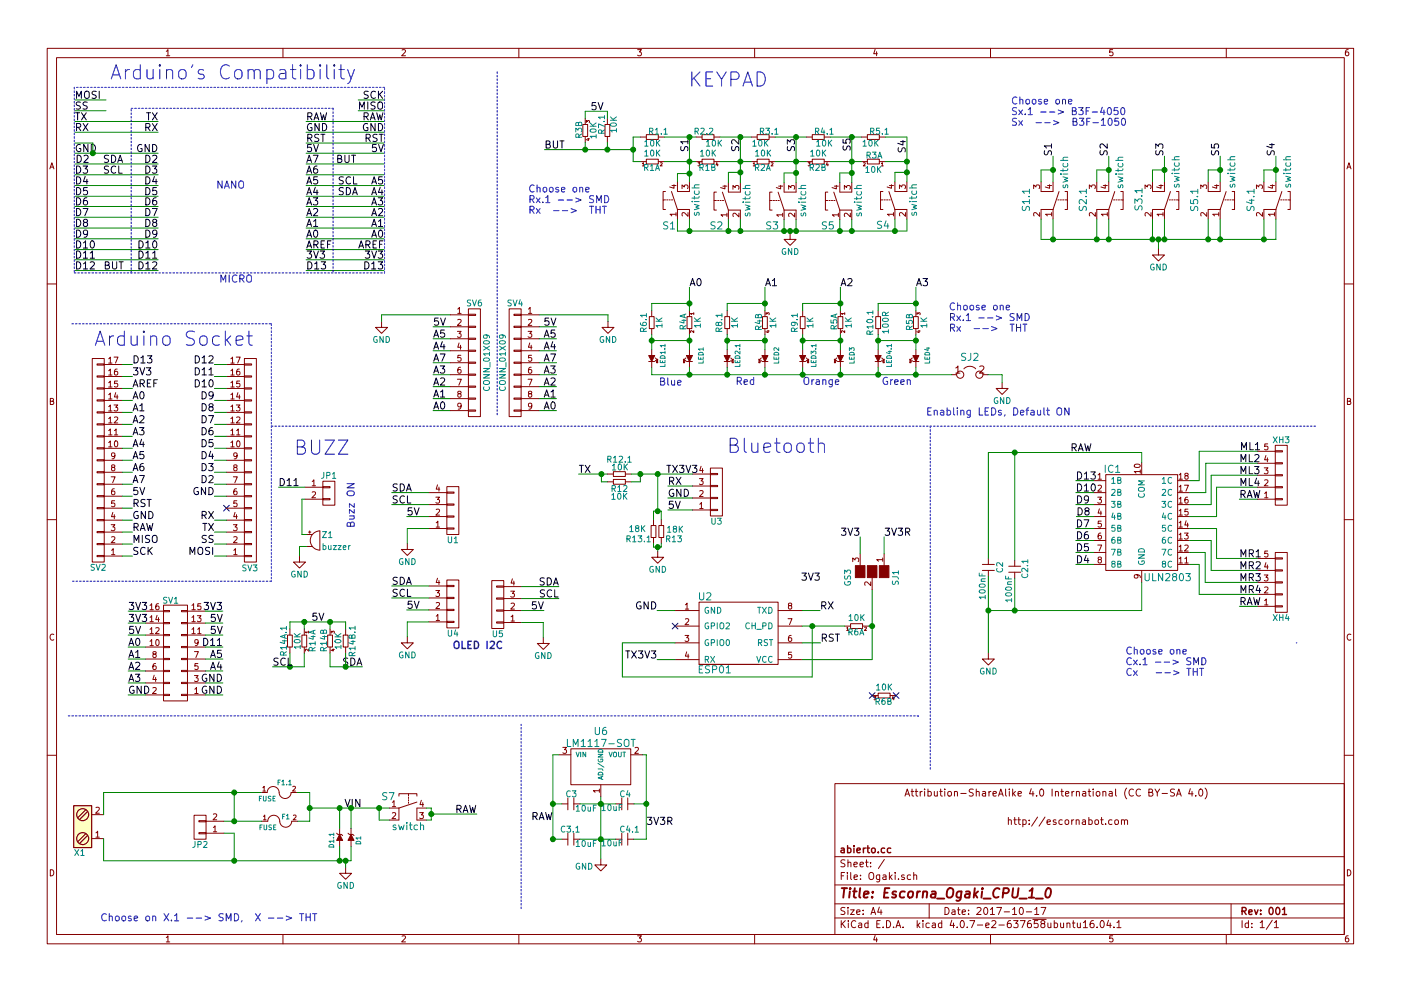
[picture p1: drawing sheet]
<svg xmlns="http://www.w3.org/2000/svg" width="297mm" height="210mm" viewBox="0 0 297 210" stroke-linecap="round" stroke-linejoin="round" font-family="sans-serif">
<g fill="none" stroke="#840000" stroke-width=".21">
<path d="M10 10.3h277v189.9h-277zM12 12.2h273v186.1h-273zM35.3 10.9l.3-.4v1.3M35.3 11.8h.7M60 10.3v1.9M85.2 10.6l.5-.1 .3 .4-.8 .9h.8M110 10.3v1.9M135.2 10.5h.8l-.4 .5 .3 .1 .1 .2-.1 .4-.2 .1-.5-.1M160 10.3v1.9M185.5 10.5l-.3 .9h.8M185.9 11v.8M210 10.3v1.9"/>
<path d="M235.9 10.5h-.6v.6h.6l.1 .5-.3 .2-.4-.1M260 10.3v1.9M285.9 10.5l-.4 .1-.2 .2-.1 .8 .3 .2 .4-.1 .1-.4-.1-.2-.4-.1-.3 .3M10.6 35.8l.4-1.3 .4 1.3M10.7 35.5h.6M123.6 26.4h1v2.6h-1zM124.1 25.1v1.3M124.1 29v1.2M124.3 26v-.4l.3 .2v-.2h.3l.1 .1-.1 .3M124.5 29.5h.5M124.8 29.4v.4l-.5-.2M128.3 26.4h1v2.6h-1z"/>
<path d="M128.8 25.1v1.3M128.8 29v1.2M135.8 29.1h1.2M135.8 34.3h1.2M136.2 34.7l.2-.2v.7M136.2 35.2h.4M137 28.6h2.6v1h-2.6zM137 33.8h2.6v1h-2.6zM139.6 29.1h1.2M139.6 34.3h1.2M140 34.6l.3-.1 .1 .2-.4 .5h.4M142.5 39.4h.8"/>
<path d="M142.9 39.2v.7l-.9-.2M143.6 38.6v2M146.2 38.6v2M147.6 29.1h1.2M147.6 34.3h1.2M148 34.5h.4l-.2 .3h.1l.1 .3-.1 .1-.3-.1M148.8 28.6h2.6v1h-2.6zM148.8 33.8h2.6v1h-2.6zM151.4 29.1h1.3M151.4 34.3h1.3M152 34.5l-.2 .5h.4M152.1 34.7v.5"/>
<path d="M153.3 39.5h.8M153.7 39.3v.8l-.9-.3M154.4 38.7v2.1h2.6v-2.1M159.3 29.1h1.2M159.3 34.3h1.2M159.7 34.7l.2-.2v.7M159.7 35.2h.4M160.5 28.6h2.6v1h-2.6zM160.5 33.8h2.6v1h-2.6zM163.1 29.1h1.2M163.1 34.3h1.2M163.5 34.6l.3-.1 .1 .2-.4 .5h.4"/>
<path d="M165.1 39.5h.8M165.5 39.3v.8l-.9-.3M166.2 38.7v2.1h2.6v-2.1M170.9 29.1h1.3M170.9 34.3h1.3M171.3 34.5h.5l-.2 .3h.1l.1 .3-.2 .1-.3-.1M172.2 28.6h2.6v1h-2.6zM172.2 33.8h2.6v1h-2.6zM174.8 29.1h1.2M174.8 34.3h1.2M175.4 34.5l-.2 .5h.4M175.5 34.7v.5"/>
<path d="M176.9 39.5h.8M177.3 39.3v.8l-.9-.3M178.1 38.7v2.1h2.5v-2.1M182.6 29.1h1.3M182.6 34.3h1.3M183.1 34.6l.2-.1 .2 .2-.5 .5h.5M183.9 28.6h2.5v1h-2.5zM183.9 33.8h2.5v1h-2.5zM186.4 29.1h1.3M186.4 34.3h1.3M186.9 34.7l.2-.2v.7M186.9 35.2h.4"/>
<path d="M188.6 39.4h.8M189 39.2v.7l-.9-.2M189.7 38.6v2M192.3 38.6v2M220.7 38.6v2M222.1 39.4h.9M222.5 39.2v.7l-.9-.2M223.3 38.6v2M232.5 38.6v2M233.9 39.4h.9M234.3 39.2v.7l-.9-.2M235.1 38.6v2"/>
<path d="M244.3 38.6v2M245.7 39.4h.9M246.2 39.2v.7l-1-.2M246.9 38.6v2M256.2 38.6v2M257.5 39.4h.9M258 39.2v.7l-1-.2M258.7 38.6v2M268 38.6v2M269.3 39.4h.9M269.8 39.2v.7l-.9-.2M270.5 38.6v2"/>
<path d="M285.6 35.8l.4-1.3 .4 1.3M285.7 35.5h.6M141.1 40.6h-.5v1.8M141.1 42.4h-.5v2h.5M141.4 42.4h.2M141.9 42.4h.2M142.4 40.6l1.2 3.8h2.6M142.4 42.4h.2M143.3 45.5h-1.2l.3 .3M143.3 45.1v.7M143.6 40.6h2.6M143.6 44.5v2"/>
<path d="M144.6 40v-.8l.5 .5 .1-.4h.5l.2 .2-.2 .5M145.9 45.1v.8l-.9-.8-.4 .2 .1 .5M146.2 44.5v2M151.9 40.8h-.5v1.7M151.9 42.5h-.5v2.1h.5M152.1 42.5h.3M152.7 42.5h.2M153.2 40.8l1.2 3.8M153.2 42.5h.2M154.1 45.6h-1.2l.3 .3M154.1 45.2v.7M154.4 44.6h2.6v2"/>
<path d="M154.4 44.6v2M155.4 40.2v-.8l.5 .4 .1-.4h.5l.2 .2-.2 .6M156.7 45.2v.8l-.9-.8-.4 .3 .1 .4M163.7 40.8h-.5v1.7M163.7 42.5h-.5v2.1h.5M164 42.5h.2M164.5 42.5h.2M165 42.5h.2M165 40.8l1.2 3.8M165.9 45.6h-1.2l.3 .3M165.9 45.2v.7M166.2 44.6h2.6v2"/>
<path d="M166.2 44.6v2M167.2 40.2v-.8l.5 .4 .1-.4h.6l.1 .2-.1 .6M167.5 49.5v1.3h-1.3l1.3 1.3 1.3-1.3h-1.3M168.5 45.2v.8l-.9-.8-.4 .3 .1 .4M175.5 40.8h-.5v1.7M175.5 42.5h-.5v2.1h.5M175.8 42.5h.2M176.3 42.5h.2M176.8 42.5h.2M176.8 40.8l1.3 3.8M177.7 45.6h-1.2l.3 .3M177.7 45.2v.7"/>
<path d="M178.1 44.6h2.5v2M178.1 44.6v2M179 40.2v-.8l.5 .4 .1-.4h.6l.1 .2-.1 .6M180.3 45.2v.8l-.9-.8-.4 .3 .1 .4M187.2 40.6h-.5v1.8M187.2 42.4h-.5v2h.5M187.5 42.4h.2M188 42.4h.2M188.5 40.6l1.2 3.8h2.6M188.5 42.4h.2M189.4 45.5h-1.2l.3 .3M189.4 45.1v.7"/>
<path d="M189.7 40.6h2.6M189.7 44.5v2M190.7 40v-.8l.5 .5 .1-.4h.5l.2 .2-.2 .5M192 45.1v.8l-.9-.8-.4 .2 .1 .5M192.3 44.5v2M219.2 40v-.8l.4 .5 .1-.4h.6l.1 .2-.1 .5M220.4 45.1v.8l-.9-.8-.3 .2 .1 .5M220.7 40.6h2.6M220.7 44.5v2M223 45.5h-1.3l.3 .3M223 45.1v.7M223.3 44.5v2"/>
<path d="M224.3 42.4h.2M224.5 40.6l-1.2 3.8h-2.6M224.8 42.4h.2M225.3 42.4h.3M225.8 40.6h.5v1.8M225.8 42.4h.5v2h-.5M231 40v-.8l.4 .5 .1-.4h.6l.1 .2-.1 .5M232.2 45.1v.8l-.9-.8-.3 .2 .1 .5M232.5 40.6h2.6M232.5 44.5v2M234.8 45.5h-1.3l.4 .3M234.8 45.1v.7"/>
<path d="M235.1 44.5v2M236.1 42.4h.2M236.3 40.6l-1.2 3.8h-2.6M236.6 42.4h.3M237.1 42.4h.3M237.6 40.6h.5v1.8M237.6 42.4h.5v2h-.5M242.8 40v-.8l.5 .5 .1-.4h.5l.1 .2-.1 .5M244 45.1v.8l-.9-.8-.3 .2 .1 .5M244.3 40.6h2.6M244.3 44.5v2M245.6 52.8v1.3h-1.3l1.3 1.3 1.3-1.3h-1.3"/>
<path d="M246.6 45.5h-1.3l.4 .3M246.6 45.1v.7M246.9 44.5v2M247.9 42.4h.3M248.2 40.6l-1.3 3.8h-2.6M248.4 42.4h.3M248.9 42.4h.3M249.4 40.6h.5v1.8M249.4 42.4h.5v2h-.5M254.6 40v-.8l.5 .5 .1-.4h.5l.2 .2-.2 .5M255.9 45.1v.8l-1-.8-.3 .2 .1 .5M256.2 40.6h2.5"/>
<path d="M256.2 44.5v2M258.4 45.5h-1.3l.4 .3M258.4 45.1v.7M258.7 44.5v2M259.7 42.4h.3M260 40.6l-1.3 3.8h-2.5M260.2 42.4h.3M260.7 42.4h.3M261.2 40.6h.5v1.8M261.2 42.4h.5v2h-.5M266.4 40v-.8l.5 .5 .1-.4h.5l.2 .2-.2 .5M267.7 45.1v.8l-.9-.8-.4 .2 .1 .5"/>
<path d="M268 40.6h2.5M268 44.5v2M270.2 45.5h-1.3l.4 .3M270.2 45.1v.7M270.5 44.5v2M271.5 42.4h.3M271.8 40.6l-1.3 3.8h-2.5M272 42.4h.3M272.5 42.4h.3M273 40.6h.6v1.8M273 42.4h.6v2h-.6M10 60.2h2"/>
<path d="M19.6 76.1h2.5v43.1h-2.5zM20.6 77.2h1.5v.3h-1.5zM20.6 79.8h1.5v.2h-1.5zM22.1 79.9h3.8M22.1 77.3h3.8M23 78.7l.4-.4v1.3M23 76.1l.4-.3v1.2M23 79.6h.7M23 77h.7M24.2 75.8h.8l-.5 1.2M24.8 78.3l-.3 .1-.2 .2v.7l.2 .3 .4-.2-.1-.6h-.3l-.2 .2M48 79.9h3.8"/>
<path d="M48 77.3h3.8M48.9 78.7l.4-.4v1.3M48.9 76.1l.4-.3v1.2M48.9 79.6h.8M48.9 77h.8M50.1 75.8h.8l-.5 1.2M50.7 78.3l-.3 .1-.2 .2v.7l.2 .3 .4-.2-.1-.6h-.3l-.2 .2M51.8 77.2h1.5v.3h-1.5zM51.8 79.8h1.5v.2h-1.5zM51.8 76.1h2.6v43.1h-2.6zM80.9 68.2v1.3h1.3l-1.3 1.2-1.3-1.2h1.3M95.5 79.5h3.8"/>
<path d="M95.5 66.8h3.8M95.5 69.3h3.8M95.5 71.9h3.8M95.5 74.4h3.8M95.5 77h3.8M97 70.3h.8l-.5 .5 .4 .1v.5l-.2 .2-.5-.2M97.1 65.6l.3-.4v1.3M97.1 67.9l.4-.1 .3 .3-.8 .9h.8M97.1 66.5h.7M97.3 72.8l-.2 .9h.7M97.6 77.9l-.3 .1-.2 .2v.7l.2 .3 .4-.1-.1-.6-.3-.1-.2 .2M97.6 73.2v.9"/>
<path d="M97.7 75.4h-.6v.6h.6v.5l-.2 .2-.4-.2M99.3 79.4h1.5v.2h-1.5zM99.3 76.8h1.5v.3h-1.5zM99.3 74.3h1.5v.2h-1.5zM99.3 71.7h1.5v.3h-1.5zM99.3 69.2h1.5v.3h-1.5zM99.3 66.7h1.5v.2h-1.5zM99.3 65.5h2.6v22.9h-2.6zM107.9 65.5h2.6v22.9h-2.6zM109 79.4h1.5v.2h-1.5zM109 76.8h1.5v.3h-1.5zM109 74.3h1.5v.2h-1.5z"/>
<path d="M109 71.7h1.5v.3h-1.5zM109 69.2h1.5v.3h-1.5zM109 66.7h1.5v.2h-1.5zM110.5 79.5h3.8M110.5 66.8h3.8M110.5 69.3h3.8M110.5 71.9h3.8M110.5 74.4h3.8M110.5 77h3.8M112 70.3h.8l-.5 .5 .4 .1v.5l-.2 .2-.5-.2M112 65.6l.4-.4v1.3M112 67.9l.5-.1 .3 .3-.8 .9h.8"/>
<path d="M112 66.5h.8M112.3 72.8l-.3 .9h.8M112.6 77.9l-.3 .1-.2 .2-.1 .7 .3 .3 .4-.1-.1-.6-.3-.1-.3 .2M112.6 73.2v.9M112.7 75.4h-.6l-.1 .6h.7v.5l-.2 .2-.5-.2M128.9 68.2v1.3h-1.3l1.3 1.2 1.3-1.2h-1.3M137.5 76.7h1.3M137.7 67.2h1v2.5h-1zM138.2 65.9v1.3M138.2 69.7v1.3M138.2 74.2v1.2M138.2 76.7v1.3"/>
<path d="M138.9 75.9l.5 .5M138.9 76.4l.5 .6M145.4 75.9l-.5 .5M145.4 76.4l-.5 .6M145.5 76.7h1.3M145.7 67.2h1v2.5h-1zM146.2 65.9v1.3M146.2 69.7v1.3M146.2 74.2v1.2M146.2 76.7v1.3M147.1 66.5h-.7l.2 .2M147.1 70.1v.5l-.5-.5-.2 .2 .1 .3"/>
<path d="M147.1 66.3v.4M153.5 76.7h1.3M153.7 67.2h1v2.5h-1zM154.2 65.9v1.3M154.2 69.7v1.3M154.2 74.2v1.2M154.2 76.7v1.3M154.9 75.9l.5 .5M154.9 76.4l.5 .6M161.4 75.9l-.5 .5M161.4 76.4l-.5 .6M161.5 76.7h1.3"/>
<path d="M161.7 67.2h1v2.5h-1zM162.2 65.9v1.3M162.2 69.7v1.3M162.2 74.2v1.2M162.2 76.7v1.3M162.4 66.8v-.5l.3 .3 .1-.3h.2l.1 .2-.1 .3M162.6 70.2h.5M162.9 70.1v.5l-.5-.2M169.5 76.7h1.3M169.7 67.2h1v2.5h-1zM170.2 65.9v1.3M170.2 69.7v1.3"/>
<path d="M170.2 74.2v1.2M170.2 76.7v1.3M170.9 75.9l.5 .5M170.9 76.4l.5 .6M177.4 75.9l-.5 .5M177.4 76.4l-.5 .6M177.5 76.7h1.3M177.7 67.2h1v2.5h-1zM178.2 65.9v1.3M178.2 69.7v1.3M178.2 74.2v1.2M178.2 76.7v1.3"/>
<path d="M179.1 66.5h-.7l.2 .2M179.1 70.1v.5l-.5-.5-.2 .2 .1 .3M179.1 66.3v.4M185.5 76.7h1.3M185.7 67.2h1v2.5h-1zM186.2 65.9v1.3M186.2 69.7v1.3M186.2 74.2v1.2M186.2 76.7v1.3M186.9 75.9l.6 .5M186.9 76.4l.6 .6M193.4 75.9l-.5 .5"/>
<path d="M193.4 76.4l-.5 .6M193.5 76.7h1.3M193.7 67.2h1v2.5h-1zM194.2 65.9v1.3M194.2 69.7v1.3M194.2 74.2v1.2M194.2 76.7v1.3M194.4 66.8v-.5l.3 .3 .1-.3h.2l.1 .2-.1 .3M194.6 70.2h.5M194.9 70.1v.5l-.5-.2M201.8 79.5h1M202.6 78.1l.5-.5v1.6"/>
<path d="M202.6 79.2h.9M204.4 78.3a1.72 1.72 0 0 1 2.5 0M207.7 77.8l.6-.2 .3 .5-.9 1.1h.9M208.4 79.5h1M285 60.2h2M10.7 85.1h.5l.1-.5-.6-.1v1.3h.5l.2-.4-.3-.3M20.6 82.3h1.5v.2h-1.5zM20.6 84.8h1.5v.3h-1.5zM20.6 87.4h1.5v.2h-1.5zM20.6 89.9h1.5v.3h-1.5zM20.6 92.5h1.5v.2h-1.5zM20.6 95h1.5v.2h-1.5z"/>
<path d="M20.6 97.5h1.5v.3h-1.5zM22.1 97.7h3.8M22.1 95.1h3.8M22.1 92.6h3.8M22.1 90h3.8M22.1 87.5h3.8M22.1 85h3.8M22.1 82.4h3.8M23 93.9l.4-.4v1.3M23 91.4l.4-.4v1.3M23 88.8l.4-.3v1.2M23 86.3l.4-.4v1.3"/>
<path d="M23 83.7l.4-.3v1.3M23 81.2l.4-.4v1.3M23 94.8h.7M23 92.3h.7M23 89.7h.7M23 87.2h.7M23 84.7h.7M23 82.1h.7M23.9 99.2l-.3-.3 .1-.2h.6v.3l-.6 .2-.1 .2 .1 .4 .2 .1h.2l.3-.3-.1-.3-.2-.1M24.2 85.9h.8l-.5 .5 .4 .1v.6l-.2 .1-.5-.1M24.3 91.4l.3-.4v1.3M24.3 88.6l.4-.1 .3 .3-.8 .9h.8"/>
<path d="M24.3 92.3h.7M24.4 96.6l-.3 .3-.4-.1v-.6l.4-.1 .3 .2-.1 .7-.3 .4h-.3M24.4 93.6l.1-.1a.67 .67 0 0 1 .5 .7 .67 .67 0 0 1-.5 .6l-.2-.5zM24.5 83.3l-.2 .9h.7M24.8 83.8v.9M24.9 80.8h-.6v.6h.6v.6l-.2 .1-.4-.1M48 97.7h3.8M48 95.1h3.8M48 92.6h3.8M48 90h3.8M48 87.5h3.8M48 85h3.8"/>
<path d="M48 82.4h3.8M48.9 93.9l.4-.4v1.3M48.9 91.4l.4-.4v1.3M48.9 88.8l.4-.3v1.2M48.9 86.3l.4-.4v1.3M48.9 83.7l.4-.3v1.3M48.9 81.2l.4-.4v1.3M48.9 94.8h.8M48.9 92.3h.8M48.9 89.7h.8M48.9 87.2h.8M48.9 84.7h.8"/>
<path d="M48.9 82.1h.8M49.8 99.2l-.2-.3 .1-.2h.5v.3l-.5 .2-.1 .2v.4l.2 .1h.2l.3-.3-.1-.3-.2-.1M50.1 85.9h.8l-.5 .5 .4 .1v.6l-.2 .1-.5-.1M50.2 91.4l.3-.4v1.3M50.2 88.6l.4-.1 .3 .3-.8 .9h.8M50.2 92.3h.7M50.3 96.6l-.3 .3-.3-.1-.1-.6 .4-.1 .3 .2-.1 .7-.3 .4h-.2M50.3 93.6l.1-.1a.67 .67 0 0 1 .5 .7 .67 .67 0 0 1-.5 .6l-.2-.5zM50.4 83.3l-.2 .9h.7M50.7 83.8v.9M50.8 80.8h-.6v.6h.6v.6l-.2 .1-.4-.1M51.8 82.3h1.5v.2h-1.5z"/>
<path d="M51.8 84.8h1.5v.3h-1.5zM51.8 87.4h1.5v.2h-1.5zM51.8 89.9h1.5v.3h-1.5zM51.8 92.5h1.5v.2h-1.5zM51.8 95h1.5v.2h-1.5zM51.8 97.5h1.5v.3h-1.5zM95.5 82h3.8M95.5 84.6h3.8M95.5 87.1h3.8M97 80.5h.8l-.5 1.2M97.3 83.5l-.2-.2v-.2h.6v.3l-.5 .2-.1 .2v.3l.2 .2h.2l.3-.3-.1-.3-.2-.2M97.8 86.1l-.3 .2h-.3l-.1-.7 .4-.1 .3 .3-.1 .7-.3 .3h-.2"/>
<path d="M99.3 87h1.5v.2h-1.5zM99.3 84.4h1.5v.3h-1.5zM99.3 81.9h1.5v.3h-1.5zM109 87h1.5v.2h-1.5zM109 84.4h1.5v.3h-1.5zM109 81.9h1.5v.3h-1.5zM110.5 82h3.8M110.5 84.6h3.8M110.5 87.1h3.8M112 80.5h.8l-.5 1.2M112.3 83.5l-.3-.2 .1-.2h.6v.3l-.6 .2-.1 .2 .1 .3 .2 .2h.2l.3-.3-.1-.3-.2-.2M112.8 86.1l-.3 .2h-.4v-.7l.4-.1 .3 .3-.1 .7-.3 .3h-.3"/>
<path d="M148.6 98.9l-.2 .9h.7M148.9 99.4v.9M150.6 99.3h2.6v10.2h-2.6zM212.5 81.1v1.3h-1.3l1.3 1.3 1.2-1.3h-1.2M240.6 98.6a.69 .69 0 0 1 1.2 .3 .74 .74 0 0 1-1.3-.1zM241.8 99.7v.7M242.1 98.2v2.5M266.6 98.3h3.8M266.6 95.8h3.8M268 99.3h.8l-.4 .4 .4 .1v.6l-.2 .1-.6-.1M268.4 96.6l-.3 1h.8M268.7 97.1v.9"/>
<path d="M268.8 94.2h-.6l-.1 .6h.7v.5l-.2 .1-.5-.1M270.4 95.6h1.5v.3h-1.5zM270.4 98.2h1.5v.2h-1.5zM270.4 94.5h2.5v12.7h-2.5zM285.7 85.1h.5l.1-.5-.6-.1v1.3h.5l.2-.4-.3-.3M10 110.3h2M20.6 100.1h1.5v.2h-1.5zM20.6 102.6h1.5v.3h-1.5zM20.6 105.2h1.5v.2h-1.5zM20.6 107.7h1.5v.2h-1.5zM20.6 110.2h1.5v.3h-1.5zM20.6 112.8h1.5v.2h-1.5z"/>
<path d="M20.6 115.3h1.5v.3h-1.5zM20.6 117.9h1.5v.2h-1.5zM22.1 118h3.8M22.1 115.4h3.8M22.1 112.9h3.8M22.1 110.4h3.8M22.1 107.8h3.8M22.1 105.3h3.8M22.1 102.7h3.8M22.1 100.2h3.8M23.6 111.3h.8l-.5 .5 .4 .1v.6l-.2 .1-.5-.1M23.6 101.2h.8l-.5 1.2"/>
<path d="M23.6 116.8l.4-.4v1.3M23.6 114l.5-.1 .3 .3-.8 .9h.8M23.6 117.7h.8M23.9 108.7l-.3 .9h.8M24.2 103.7l-.3 .1-.2 .2-.1 .7 .3 .3 .4-.2-.1-.6h-.3l-.3 .2M24.2 109.2v.9M24.3 106.2h-.6l-.1 .6h.7v.6l-.2 .1-.5-.1M48 118h3.8M48 115.4h3.8M48 112.9h3.8M48 110.4h3.8M48 107.8h3.8"/>
<path d="M48 105.3h3.8M48 102.7h3.8M48 100.2h3.8M49.5 111.3h.8l-.5 .5 .4 .1v.6l-.2 .1-.5-.1M49.5 101.2h.8l-.5 1.2M49.6 116.8l.3-.4v1.3M49.6 114l.4-.1 .3 .3-.8 .9h.8M49.6 117.7h.7M49.8 108.7l-.2 .9h.7M50.1 103.7l-.3 .1-.2 .2v.7l.2 .3 .4-.2-.1-.6h-.3l-.2 .2M50.1 109.2v.9M50.2 106.2h-.6v.6h.6v.6l-.2 .1-.4-.1"/>
<path d="M51.8 100.1h1.5v.2h-1.5zM51.8 102.6h1.5v.3h-1.5zM51.8 105.2h1.5v.2h-1.5zM51.8 107.7h1.5v.2h-1.5zM51.8 110.2h1.5v.3h-1.5zM51.8 112.8h1.5v.2h-1.5zM51.8 115.3h1.5v.3h-1.5zM51.8 117.9h1.5v.2h-1.5zM63.5 118v1.2h-1.3l1.3 1.3 1.3-1.3h-1.3M64.6 103.4h3.9M64.6 105.9h3.9M65 113.4h1.2"/>
<path d="M65 115.9h1.2M65.4 112.9h.5M65.7 112.6v.6M66.2 102.2l.3-.4v1.3M66.2 104.4l.5-.1 .2 .4-.8 .9h.8M66.2 103.1h.7M66.4 113.3l.7-.5 .7-.2v4.1a2.04 2.04 0 0 1-1.8-1.2 2.04 2.04 0 0 1 .4-2.2zM68.5 105.8h1.5v.2h-1.5zM68.5 103.2h1.5v.3h-1.5zM68.5 102.1h2.5v5.1h-2.5zM86.4 115.3v1.3h-1.3l1.3 1.3 1.2-1.3h-1.2M90.9 112.1h3.8"/>
<path d="M90.9 109.6h3.8M90.9 107.1h3.8M90.9 104.5h3.8M92.4 105.5h.8l-.4 .5 .3 .1v.5l-.1 .2-.6-.2M92.5 110.9l.3-.3v1.2M92.5 108.1l.5-.1 .2 .4-.8 .9h.8M92.5 111.8h.7M92.8 102.9l-.3 .9h.7M93.1 103.3v.9M94.7 104.4h1.6v.2h-1.6zM94.7 106.9h1.6v.3h-1.6zM94.7 109.5h1.6v.2h-1.6z"/>
<path d="M94.7 112h1.6v.3h-1.6zM94.7 103.2h2.6v10.2h-2.6zM128.8 100.6h1.2M128.8 102.2h1.2M130 100.1h2.6v1h-2.6zM130 101.7h2.6v1h-2.6zM132.6 100.6h1.3M132.6 102.2h1.3M138 111.5h1.1v2.5h-1.1zM138.6 110.2v1.3M138.6 114v1.3M139.4 117v1.2h1.3l-1.3 1.3-1.2-1.3h1.2"/>
<path d="M139.7 111.5h1v2.5h-1zM140.2 110.2v1.3M140.2 114v1.3M146.8 108.2h3.8M146.8 105.7h3.8M146.8 103.1h3.8M146.8 100.6h3.8M148.3 101.5h.8l-.5 .5 .4 .1v.6l-.2 .1-.5-.1M148.4 107l.3-.4v1.3M148.4 104.2l.4-.1 .3 .3-.8 1h.8M148.4 107.9h.7M150.6 100.5h1.5v.2h-1.5z"/>
<path d="M150.6 103h1.5v.2h-1.5zM150.6 105.5h1.5v.3h-1.5zM150.6 108.1h1.5v.2h-1.5zM180.8 119.2v-.8l.5 .4 .1-.4h.5l.2 .2-.2 .6M182.4 117.5v2.5M187.1 118.7h-1.2l.3 .4M187.1 118.4v.7M187.5 117.5v2.5M208.3 119.8h2.5M209.5 118.5v1.3M215.1 118.9v1.2M231.9 112.1h2.5"/>
<path d="M231.9 109.6h2.5M231.9 107.1h2.5M231.9 104.5h2.5M231.9 102h2.5M231.9 114.7h2.5M231.9 117.2h2.5M231.9 119.8h2.5M232.7 105.5h.8l-.4 .5 .4 .1v.5l-.2 .2-.6-.2M232.7 115.6h.9l-.6 1.3M232.8 100.8l.4-.4v1.3M232.8 103l.5-.1 .2 .4-.8 .9h.8M232.8 101.7h.7"/>
<path d="M233 118.7l-.2-.2 .1-.3 .6 .1v.3l-.6 .2-.1 .2 .1 .3 .1 .2h.3l.2-.3v-.4l-.2-.1M233.1 107.9l-.3 1h.8M233.4 113.1l-.4 .1-.1 .2-.1 .7 .2 .3 .5-.2-.1-.6h-.4l-.2 .2M233.4 108.4v.9M233.5 110.6h-.6l-.1 .5h.7v.6l-.2 .1-.5-.1M234.4 100.7h15.3v20.3h-15.3zM241.8 100h-1.3l.3 .4M249.7 112.1h2.5M249.7 109.6h2.5M249.7 107.1h2.5M249.7 104.5h2.5M249.7 102h2.5"/>
<path d="M249.7 114.7h2.5M249.7 117.2h2.5M249.7 119.8h2.5M250 118.5l.3-.3v1.3M250 116l.3-.4v1.3M250 113.5l.3-.4v1.3M250 110.9l.3-.3v1.2M250 108.4l.3-.4v1.3M250 105.8l.3-.3v1.3M250 103.3l.3-.4v1.3M250 100.8l.3-.4v1.3M250 111.8h.7"/>
<path d="M250 101.7h.7M250 119.5h.7M250 116.9h.7M250 114.4h.7M250 109.3h.7M250 106.8h.7M250 104.2h.7M251.1 113.1h.8l-.4 .5 .4 .1v.5l-.2 .2-.6-.2M251.1 102.9h.9l-.6 1.3M251.2 118.5l.4-.3v1.3M251.2 115.7l.5-.1 .2 .4-.8 .9h.8M251.2 119.5h.7"/>
<path d="M251.4 100.9l-.2-.2 .1-.2h.6v.3l-.6 .2-.1 .2 .1 .3 .1 .2h.3l.2-.3v-.3l-.2-.2M251.5 110.5l-.3 .9h.8M251.8 105.5h-.4l-.1 .3-.1 .7 .2 .3 .5-.2-.1-.6h-.4l-.2 .2M251.8 111v.8M251.9 108h-.6l-.1 .6h.7v.6l-.2 .1-.5-.1M266.6 103.4h3.8M266.6 105.9h3.8M266.6 118.5h3.8M266.6 100.8h3.8M268.1 104.7l.4-.4v1.3M268.1 101.9l.5-.1 .2 .4-.8 .9h.8M268.1 105.6h.7"/>
<path d="M268.4 119.4l-.3 .9h.8M268.7 119.9v.8M268.8 116.9h-.6l-.1 .6h.7v.6l-.2 .1-.5-.1M270.4 118.4h1.5v.2h-1.5zM270.4 117.2h2.5v12.7h-2.5zM270.4 100.7h1.5v.3h-1.5zM270.4 103.2h1.5v.3h-1.5zM270.4 105.8h1.5v.2h-1.5zM285 110.3h2M11.4 134.6a.58 .58 0 0 0-.8 .6 .58 .58 0 0 0 .8 .5M30.9 139.8h3.8M30.9 137.3h3.8"/>
<path d="M30.9 134.7h3.8M30.9 132.2h3.8M30.9 129.7h3.8M31.8 136.1l.4-.4v1.3M31.8 133.5l.4-.3v1.2M31.8 131l.4-.4v1.3M31.8 128.4l.4-.3v1.3M31.8 137h.7M31.8 134.4h.7M31.8 131.9h.7M31.8 129.4h.7M32.6 138.8l-.2-.2 .1-.3h.6v.4l-.6 .1-.1 .2 .1 .4 .1 .1h.3l.2-.2v-.4l-.2-.1"/>
<path d="M33 133.3l.5-.1 .2 .3-.8 .9h.8M33.1 135.8l.2-.1a.67 .67 0 0 1 .4 .6 .67 .67 0 0 1-.4 .7l-.3-.5zM33.3 130.6l-.3 .9h.8M33.6 128.1h-.4l-.1 .3-.1 .7 .2 .3 .5-.2-.1-.6h-.4l-.2 .2M33.6 131v.9M34.7 128.4h5.1v20.3h-5.1zM34.7 129.5h1.2v.3h-1.2zM34.7 132.1h1.2v.2h-1.2zM34.7 134.6h1.2v.3h-1.2zM34.7 137.2h1.2v.2h-1.2zM34.7 139.7h1.2v.2h-1.2zM38.5 129.5h1.3v.3h-1.3z"/>
<path d="M38.5 132.1h1.3v.2h-1.3zM38.5 134.6h1.3v.3h-1.3zM38.5 137.2h1.3v.2h-1.3zM38.5 139.7h1.3v.2h-1.3zM39.8 139.8h3.8M39.8 137.3h3.8M39.8 134.7h3.8M39.8 132.2h3.8M39.8 129.7h3.8M40.7 133.5l.3-.3v1.2M40.7 131l.3-.4v1.3M40.7 128.4l.3-.3v1.3"/>
<path d="M40.7 134.4h.7M40.7 131.9h.7M40.7 129.4h.7M41.2 138.2h.9l-.6 1.3M41.8 130.6h.8l-.4 .5 .4 .1v.6l-.2 .1-.6-.1M41.9 133.5l.4-.3v1.2M41.9 134.4h.7M42 136.2l-.2 .3-.4-.1v-.6l.4-.1 .2 .2v.8l-.3 .3h-.3M42.6 128.1h-.6l-.1 .6h.7v.5l-.2 .2-.5-.2M61 134.7h1v2.6h-1zM61.5 133.5v1.2M61.5 137.3v1.3"/>
<path d="M64 134.7h1v2.6h-1zM64.5 133.5v1.2M64.5 137.3v1.3M65.4 134.1h-.7l.2 .2M65.4 137.7v.4l-.5-.4-.2 .2 .1 .2M65.4 133.9v.4M69.5 134.7h1v2.6h-1zM70 133.5v1.2M70 137.3v1.3M70.2 134.3v-.4l.3 .2 .1-.2h.2l.1 .2-.1 .2M70.4 137.8h.5M70.7 137.7v.4l-.5-.2"/>
<path d="M72.8 134.7h1v2.6h-1zM73.3 133.5v1.2M73.3 137.3v1.3M86.4 135.1v1.3h-1.3l1.3 1.3 1.2-1.3h-1.2M90.9 131.9h3.8M90.9 129.4h3.8M90.9 126.9h3.8M90.9 124.3h3.8M92.4 125.3h.8l-.4 .5 .3 .1v.5l-.1 .2-.6-.2M92.5 130.7l.3-.3v1.2M92.5 127.9l.5-.1 .2 .4-.8 .9h.8M92.5 131.6h.7"/>
<path d="M92.8 122.7l-.3 .9h.7M93.1 123.2v.8M94.7 124.2h1.6v.3h-1.6zM94.7 126.7h1.6v.3h-1.6zM94.7 129.3h1.6v.2h-1.6zM94.7 131.8h1.6v.3h-1.6zM94.7 123.1h2.6v10.1h-2.6zM104.3 123.2h2.5v10.1h-2.5zM105.3 124.3h1.5v.3h-1.5zM105.3 126.9h1.5v.2h-1.5zM105.3 129.4h1.5v.3h-1.5zM105.3 131.9h1.5v.3h-1.5z"/>
<path d="M106.8 132.1h3.8M106.8 129.5h3.8M106.8 127h3.8M106.8 124.5h3.8M108.3 125.4h.8l-.5 .5 .4 .1v.6l-.2 .1-.5-.1M108.4 130.9l.3-.4v1.3M108.4 128.1l.4-.1 .3 .3-.8 .9h.8M108.4 131.8h.7M108.6 122.8l-.2 .9h.7M108.9 123.3v.8M115.2 135.2v1.3h1.3l-1.3 1.3-1.3-1.3h1.3M143.1 129.5h5.1"/>
<path d="M143.1 132.8h5.1M143.1 136.4h5.1M143.1 139.9h5.1M145.2 134.8h.8l-.4 .5 .4 .1v.6l-.2 .1-.6-.1M145.3 128.3l.4-.3v1.2M145.3 131.4l.5-.1 .2 .3-.8 .9h.8M145.3 129.2h.7M145.6 138.3l-.3 .9h.8M145.9 138.8v.8M148.2 127.8h16.8v13.2h-16.8zM165 129.5h5.1M165 132.8h5.1"/>
<path d="M165 136.4h5.1M165 139.9h5.1M167.1 131.3h.8l-.5 1.2M167.4 128.5l-.2-.2v-.2h.6v.3l-.5 .1-.1 .2v.4l.2 .1h.2l.3-.2-.1-.4-.2-.1M167.7 134.8l-.3 .1-.2 .2v.7l.2 .3 .4-.1-.1-.6-.3-.1-.2 .2M167.8 138.4h-.6v.6h.6v.5l-.2 .1-.4-.1M179.1 132.8h1.2M179.5 133.2l.2-.1v.7M179.5 133.8h.4M180.3 132.3h2.6v1h-2.6zM182.9 132.8h1.2M183.3 133.1h.3l.1 .1-.4 .6h.4"/>
<path d="M184.6 123.5v.8l-.9-.8-.4 .2 .1 .5M184.9 122.5v2.6M208.3 121h2.5M209.5 138.6v1.2h1.3l-1.3 1.3-1.2-1.3h1.2M209.5 121v1.3M213.9 121.4h2.5M213.9 120.1h2.5M215.1 121.4v1.3M241 121.9l.3 .3-.1 .3-.6 .1-.1-.4 .2-.3 .8 .1 .3 .3v.2M242.1 121v2.6M266.6 128.6h3.8M266.6 126.1h3.8"/>
<path d="M266.6 123.6h3.8M266.6 121h3.8M268 122h.8l-.4 .5 .4 .1v.5l-.2 .2-.6-.2M268.1 127.4l.4-.3v1.2M268.1 124.6l.5-.1 .2 .4-.8 .9h.8M268.1 128.3h.7M270.4 120.9h1.5v.3h-1.5zM270.4 123.4h1.5v.3h-1.5zM270.4 126h1.5v.2h-1.5zM270.4 128.5h1.5v.3h-1.5zM286.4 134.6a.58 .58 0 0 0-.8 .6 .58 .58 0 0 0 .8 .5M30.9 147.4h3.8"/>
<path d="M30.9 144.9h3.8M30.9 142.4h3.8M32.4 146l.5-.1 .2 .3-.8 .9h.8M32.7 143.3l-.3 .9h.8M33 140.8h-.4l-.1 .3-.1 .7 .2 .3 .5-.2-.1-.6h-.4l-.2 .2M33 143.7v.9M34.7 142.2h1.2v.3h-1.2zM34.7 144.8h1.2v.2h-1.2zM34.7 147.3h1.2v.3h-1.2zM38.5 142.2h1.3v.3h-1.3zM38.5 144.8h1.3v.2h-1.3zM38.5 147.3h1.3v.3h-1.3z"/>
<path d="M39.8 147.4h3.8M39.8 144.9h3.8M39.8 142.4h3.8M41.2 143.3h.8l-.4 .5 .4 .1v.6l-.2 .1-.6-.1M41.3 146.2l.4-.3v1.2M41.3 147.1h.7M42 140.8h-.6l-.1 .6h.7v.5l-.2 .2-.5-.2M119.3 158.6h.8l-.4 .4 .4 .2v.5l-.2 .1-.6-.1M121 158.9h12.7v7.6h-12.7zM134.6 158.7l.5-.1 .3 .3-.8 .9h.8M148.2 141h12.7zM184.9 147.6h1.3"/>
<path d="M185.3 147.8h.5l-.3 .3h.2l.1 .3-.2 .1-.3-.1M186.2 147.1h2.5v1h-2.5zM188.7 147.6h1.3M189.3 147.7l-.1 .6h.4M189.5 148v.5M10 160.2h2M19.4 177.9h2.6M19.4 172.8h2.6M20.3 176.7l.4-.4v1.3M20.3 171.4l.5-.1 .3 .3-.8 .9h.8M20.3 177.6h.8M41.1 173h2.6v5h-2.6z"/>
<path d="M42.2 174.1h1.5v.3h-1.5zM42.2 176.7h1.5v.2h-1.5zM43.7 176.8h3.8M43.7 174.2h3.8M45.2 175.6l.4-.4v1.3M45.2 172.8l.5-.1 .2 .3-.7 .9h.7M45.2 176.5h.7M55.4 168.1h1.2a1.31 1.31 0 0 1 1.5-1.2 1.31 1.31 0 0 1 1.1 1.6 1.27 1.27 0 0 0 1.4 .9 1.27 1.27 0 0 0 1.1-1.3h1.3M55.5 174.2h1.3a1.31 1.31 0 0 1 1.4-1.2 1.31 1.31 0 0 1 1.2 1.6 1.27 1.27 0 0 0 1.4 .9 1.27 1.27 0 0 0 1-1.3h1.3M55.7 167.1l.3-.3v1M55.7 167.8h.6M55.9 173.2l.2-.3v1"/>
<path d="M55.9 173.9h.5M62.1 166.9l.4-.1 .1 .3-.6 .7h.6M62.2 173l.4-.1 .2 .3-.6 .7h.6M71.4 176.8l.2 .2h.8l.2 .3M72 175.8v1.2M72 178.3v1.3M73.8 176.8l.2 .2h.8l.3 .3M74.4 175.8v1.2M74.4 178.3v1.3M82.5 171.4h2.1M82.5 174h2.1M83.2 170.2l.3-.3v1.2"/>
<path d="M83.2 172.5l.5-.1 .2 .4-.8 .9h.8M83.2 171.1h.7M84.6 168.9v-.5h2v.5M86.6 168.4h1.8v.5M86.6 169.2v.2M86.6 169.7v.2M86.6 170.2v.2M88.4 170.2l-3.8 1.2v2.6M89 172.4h.8l-.5 .5 .4 .1v.6l-.2 .1-.5-.1M89.3 169.8l-.2 .9h.7M89.6 170.3v.8M90.4 171.4h-2v2.6h2"/>
<path d="M118.5 160.1h2.5M119.1 170.6h1.3M119.1 178h1.3M120.4 169.3v2.5M120.4 176.8v2.5M121.7 169.3v2.5M121.7 176.8v2.5M121.7 170.6h1.2M121.7 178h1.2M127.1 167.8h-1.3l.4 .3M127.1 167.4v.7M127.4 166.5v2.5"/>
<path d="M130.6 170.6h1.2M130.6 178h1.2M131.8 169.3v2.5M131.8 176.8v2.5M133.1 169.3v2.5M133.1 176.8v2.5M133.1 170.6h1.3M133.1 178h1.3M133.7 160.1h2.6M177 166.3h108v32h-108zM191.9 168.9l.5-1.5 .5 1.5M192 168.5h.7"/>
<path d="M193.2 167.9h.5M193.4 167.4v1.3l.3 .2M194 167.9h.6M194.2 167.4v1.3l.4 .2M195.1 167.9v1M195.5 167.9l-.4 .3M196 167.4v.2M196 167.9v1M196.7 168l.5-.1 .3 .3-.2 .6h-.6M196.7 167.4v1.5M198.1 167.9l.1 .9 .3 .1 .2-.1M198.7 167.9v1"/>
<path d="M199.2 167.9h.6M199.4 167.4v1.3l.4 .2M200.3 167.4v.2M200.3 167.9v1M201 168l.2-.1 .5 .1v.6l-.1 .2-.4 .1-.2-.1zM202.4 168l.2-.1 .3 .1 .1 .9M202.4 167.9v1M203.7 168.3h1.2M206.3 167.5l-.5-.1-.3 .3 .1 .3 .7 .3v.5l-.2 .1-.6-.1M207 168l.2-.1 .4 .1v.9M207 167.4v1.5M208.3 168h.6l.1 .9"/>
<path d="M209 168.3l-.7 .2 .2 .4 .5-.1M209.7 167.9v1M210.1 167.9l-.4 .3M210.5 168.4l.8-.1-.1-.3-.4-.1-.3 .2 .1 .7h.6M211.7 168.9l.5-1.5 .5 1.5M211.8 168.5h.7M213.2 167.4v1.3l.2 .2M213.8 174.1l.2-.2 .4 .1v.9M213.8 173.4v1.5M214 167.4v.2M214 167.9v1M214.7 167.4v1.5"/>
<path d="M214.9 168.3l.4 .6M214.9 173.9h.6M215.1 173.4v1.3l.4 .2M215.3 167.9l-.6 .6M215.8 173.9h.6M215.8 168.4l.8-.1-.1-.3-.4-.1-.3 .2 .1 .7h.6M216 173.4v1.3l.4 .2M216.9 174l.4-.1 .3 .3-.2 .6h-.5M216.9 173.9v1.5M218.2 174.8v.1M218.2 174v.1M218.6 167.3l-.3 1.1h.9"/>
<path d="M219 167.9v1M219.8 168.8v.1M220 173.3l-1.3 2M220.6 167.6l.2-.2a.8 .8 0 0 1 .5 .8 .8 .8 0 0 1-.5 .7l-.4-.6zM221.6 173.3l-1.3 2M222 174.4l.7-.1v-.3l-.5-.1-.2 .2 .1 .7h.6M223.1 167.4v1.5M223.8 168l.2-.1 .4 .1v.9M223.8 167.9v1M223.9 174l-.4-.1-.2 .2 .1 .3 .5 .1v.3h-.6M224.9 167.9h.6M225.1 167.4v1.3l.4 .2"/>
<path d="M225.2 174l-.4-.1-.3 .3 .1 .6 .2 .1 .4-.1M225.9 174.1l.2-.2 .4 .2 .1 .5-.1 .2-.4 .1-.2-.1zM225.9 168.4l.7-.1v-.3l-.5-.1-.2 .2 .1 .7h.6M227.2 173.9v1M227.3 167.9v1M227.7 173.9l-.5 .3M227.7 167.9l-.4 .3M228.2 174.1l.2-.2 .4 .1v.9M228.2 173.9v1M228.2 168l.2-.1 .4 .1 .1 .9M228.2 167.9v1M229.5 174h.6v.9"/>
<path d="M229.6 168h.5l.1 .9M230.1 174.3l-.7 .3 .3 .3 .4-.1M230.2 168.3l-.7 .2 .2 .4 .5-.1M230.7 167.9h.6M230.9 174l.4-.1 .3 .3-.2 .6h-.5M230.9 173.4v1.5M230.9 167.4v1.3l.4 .2M231.8 167.4v.2M231.8 167.9v1M232.2 174.1l.2-.2 .4 .2 .1 .5-.1 .2-.4 .1-.2-.1zM232.5 168l.2-.1 .4 .1 .1 .6-.1 .2-.4 .1-.2-.1zM233.3 173.9h.6"/>
<path d="M233.6 173.4v1.3l.3 .2M233.8 168l.2-.1 .4 .1 .1 .9M233.8 167.9v1M234.4 174.8v.1M235.2 168h.6v.9M235.8 174l-.5-.1-.2 .3v.6l.2 .1 .5-.1M235.8 168.3l-.7 .2 .2 .4 .5-.1M236.4 174.1l.2-.2 .5 .2v.5l-.1 .2-.4 .1-.2-.1zM236.5 167.4v1.3l.2 .2M237.8 174.1l.2-.2 .4 .1v.9M237.8 173.9v1M238.4 174.1l.2-.2 .4 .1 .1 .9"/>
<path d="M238.9 167.2a1.71 1.71 0 0 0 0 2.3M240.3 167.6a.71 .71 0 0 0-1 .5 .71 .71 0 0 0 .7 .8l.3-.1M241.8 167.6a.71 .71 0 0 0-1 .5 .71 .71 0 0 0 .7 .8l.3-.1M243.6 168.1l.7-.1v-.4l-.2-.2h-.5v1.5h.6l.2-.1v-.4l-.3-.3M244.9 167.4l.5 .8 .5-.8M245.4 168.2v.7M246.4 168.3h1.1M249 167.5l-.6-.1-.2 .3v.3l.7 .3v.5l-.2 .1-.5-.1M249.5 168.9l.4-1.5 .5 1.5M249.6 168.5h.7M252.4 167.3l-.4 1.1h1M252.7 167.9v1"/>
<path d="M253.5 168.8v.1M254.3 167.6l.2-.2a.8 .8 0 0 1 .5 .8 .8 .8 0 0 1-.5 .7l-.3-.6zM255.5 167.2a1.71 1.71 0 0 1 0 2.3M285 160.2h2M10.7 184.5a.65 .65 0 0 1 .7 .7 .65 .65 0 0 1-.7 .6zM35.3 198.9l.3-.4v1.3M35.3 199.8h.7M60 198.3v1.9M73.3 184v1.3h1.2l-1.2 1.3-1.3-1.3h1.3M85.2 198.6l.5-.1 .3 .4-.8 .9h.8M110 198.3v1.9M127.4 182.2v1.3h1.3l-1.3 1.3-1.3-1.3h1.3"/>
<path d="M135.2 198.5h.8l-.4 .5 .3 .1 .1 .2-.1 .4-.2 .1-.5-.1M160 198.3v1.9M177 194.8h108M177 191.8h108M177 187.8h108M177 181.8h108M178.4 195.3v1.5M178.4 185.8h.5M178.6 196l.6 .8M179.1 185.1h-.7v1.5M179.1 192.6l-.5-.1-.3 .3 .1 .3 .7 .4v.4l-.2 .1-.6-.1M179.1 182.5l-.5-.1-.3 .3 .1 .3 .7 .4v.4l-.2 .1-.6-.1"/>
<path d="M179.2 195.3l-.8 .9M179.7 185.1v.2M179.7 185.6v1M179.8 192.5v.2M179.8 183.1l.2-.2 .4 .1v.9M179.8 182.4v1.5M179.8 193v1M179.9 195.3v.2M179.9 195.8v1M180.3 193h.8l-.8 1h.8M180.4 185.1v1.3l.2 .2M181.1 183.4l.7-.1-.1-.3-.4-.1-.2 .2v.7h.6"/>
<path d="M181.1 186.1l.7-.1-.1-.3-.4-.1-.2 .2 .1 .7h.5M181.4 195.5a.71 .71 0 0 0-1 .5 .71 .71 0 0 0 .8 .8l.2-.1M181.6 193.5l.7-.1v-.3l-.4-.1-.3 .2 .1 .7h.6M182.1 195.9h.6v.9M182.3 183.4l.8-.1-.1-.3-.4-.1-.3 .2 .1 .7h.6M182.4 186.5v.1M182.4 185.7v.1M182.7 196.2l-.7 .3 .2 .3 .5-.1M183 193.9v.1M183 193.1v.1M183.5 182.9h.6M183.7 182.4v1.3l.4 .2"/>
<path d="M184 195.9l-.4-.1-.3 .3 .1 .6 .2 .1 .4-.1M184 195.3v1.5M184.3 185.3l.3-.2a.53 .53 0 0 1 .6 .5v.5a.51 .51 0 0 1-.7 .4 1.05 1.05 0 0 1-.2-1.2zM184.6 183.8v.1M184.6 183v.1M184.7 194l.4-1.5 .5 1.5M184.8 193.6h.7M185.5 198.5l-.3 .9h.8M185.9 199v.8M185.9 196h.5M186.4 192.5l-.3 1h.9M186.5 185.6v1.4l-.3 .1-.3-.1"/>
<path d="M186.5 185.7l-.4-.1-.3 .3 .1 .6 .2 .1 .4-.1M186.6 195.3h-.7v1.5h.7M186.8 193v1M187.2 185.7h.6l.1 .9M187.2 196.7v.1M187.5 182.3l-1.3 2M187.9 186l-.8 .3 .3 .3 .5-.1M188 195.3a.76 .76 0 0 1 .8 .8 .76 .76 0 0 1-.8 .7zM188.6 185.1v1.5M188.7 186l.5 .6M189.2 185.6l-.6 .6M189.5 196.7v.1"/>
<path d="M189.8 185.1v.2M189.8 185.6v1M190 196.8l.4-1.5 .6 1.5M190.1 196.4h.7M190.5 186.5v.1M191.5 196.7v.1M191.7 185.7l-.3-.1-.3 .2 .1 .2 .5 .2v.3h-.6M193.1 185.7l-.5-.1-.2 .3v.6l.2 .1 .5-.1M193.7 185.7l.2-.1 .4 .1 .1 .9M193.7 185.1v1.5M194.5 195.3v1.5M194.6 196.3l.4 .5"/>
<path d="M195 195.8l-.5 .6M195.7 195.3v.2M195.7 195.8v1M197 191.8v3M197 195.9l-.4-.1-.3 .3 .1 .6 .2 .1 .4-.1M197.7 195.9h.6v.9M198.3 196.2l-.7 .3 .2 .3 .5-.1M199.7 195.9l-.5-.1-.2 .3v.6l.2 .1 .5-.1M199.7 195.3v1.5M200.4 192.5a.76 .76 0 0 1 .8 .8 .76 .76 0 0 1-.8 .7zM201.8 195.2l-.4 1.1h1M201.9 193.1h.5l.1 .9"/>
<path d="M202.2 195.8v1M202.5 193.4l-.7 .3 .2 .3 .5-.1M202.9 196.7v.1M203 193h.6M203.2 192.5v1.3l.4 .2M203.8 195.4l.1-.1a.8 .8 0 0 1 .6 .8 .8 .8 0 0 1-.6 .7 .97 .97 0 0 1-.1-1.4zM204 193.5l.7-.1-.1-.3-.4-.1-.2 .2 .1 .7h.5M205.1 196.7v.1M205.4 193.9v.1M205.4 193.1v.1M205.6 195.3h1.1l-.7 1.5M207.1 192.7l.6-.2 .3 .5-.9 1h.9"/>
<path d="M207.2 196.3h1.2M208.7 192.7l.2-.2a.8 .8 0 0 1 .5 .8 .8 .8 0 0 1-.5 .7l-.3-.5zM209 196.3l.7-.1v-.3l-.5-.1-.2 .2 .1 .7h.6M210 193l.4-.5v1.5M210 194h.8M210 198.3v1.9M210.3 195.5l.6-.2 .3 .5-1 1h1M211.3 192.5h1l-.6 1.5M211.8 196.3h1.1M212.9 193.5h1.1M214.3 195.3l-.5 .1a1.11 1.11 0 0 0-.1 1.3l.4 .1 .3-.1v-.5l-.3-.3-.4 .1-.1 .2M214.7 193l.4-.5v1.5"/>
<path d="M214.7 194h.8M214.9 195.3h.9l-.5 .6 .5 .1v.7l-.2 .1-.7-.1M216.3 192.7l.2-.2a.8 .8 0 0 1 .5 .8 .8 .8 0 0 1-.5 .7l-.4-.5zM216.3 195.3h1l-.6 1.5M217.6 193.5h1.1M218.5 195.3l-.4 .1a1.11 1.11 0 0 0-.1 1.3l.4 .1 .2-.1 .1-.5-.3-.3-.4 .1-.2 .2M219 195.1h2.8M219.4 193l.4-.5v1.5M219.4 194h.8M220 195.3h-.7v.7h.7l.1 .2-.1 .5-.2 .1-.5-.1M220.7 192.5h1l-.6 1.5M221 196l-.3-.3 .1-.2 .2-.2 .4 .1 .1 .2v.2l-.5 .2-.3 .3 .1 .4 .2 .1h.3l.2-.3v-.2l-.2-.3"/>
<path d="M222.2 195.8v.9l.4 .1 .2-.1M222.8 195.8v1M223.5 195.9l.5-.1 .2 .3-.1 .6h-.6M223.5 195.3v1.5M224.9 195.8v.9l.4 .1 .2-.1M225.5 195.8v1M226.2 196l.2-.2 .4 .1v.9M226.2 195.8v1M227.4 195.8h.5M227.6 195.3v1.3l.3 .2M228.4 195.8l.1 .9 .4 .1 .2-.1M229.1 195.8v1"/>
<path d="M229.7 195.8l.4-.5v1.5M229.7 196.8h.9M231.8 195.3l-.4 .1a1.11 1.11 0 0 0-.1 1.3l.4 .1 .2-.1 .1-.5-.3-.3-.4 .1-.2 .2M232.6 196.7v.1M233.4 195.5l.2-.2a.8 .8 0 0 1 .5 .8 .8 .8 0 0 1-.5 .7l-.4-.5zM235 195.2l-.3 1.1h.9M235.4 195.8v1M235.9 198.5h-.6v.7l.6-.1 .1 .5-.3 .2-.4-.1M236.2 196.7v.1M236.8 195.8l.4-.5v1.5M236.8 196.8h.9M260 198.3v1.9"/>
<path d="M261 191.8v6.5M263.3 195.3v1.5M264.7 195.9l-.4-.1-.3 .3 .1 .6 .2 .1 .4-.1M264.7 195.3v1.5M265.4 196.7v.1M265.4 195.9v.1M267.2 195.8l.4-.5v1.5M267.2 196.8h.8M269.7 195.2l-1.2 2M270.2 195.8l.4-.5v1.5M270.2 196.8h.8M285.7 184.5a.65 .65 0 0 1 .7 .7 .65 .65 0 0 1-.7 .6z"/>
<path d="M285.9 198.5l-.4 .1-.2 .3-.1 .7 .3 .2 .4-.1 .1-.4-.1-.2-.4-.1-.3 .3"/>
<circle cx="203.6" cy="79.5" r=".76"/>
<circle cx="207.6" cy="79.5" r=".76"/>
</g>
<g fill="none" stroke="#840000" stroke-width=".3">
<path d="M179.7 179.4v1.5M181.1 179.4v.2M181.1 179.9v1M183.1 179.9v1M183.5 179.9l-.4 .3M183.8 179.9h.6M184 179.4v1.3l.4 .2M178.4 180h.5l.1 .9M179 180.3l-.7 .3 .2 .3 .5-.1M179.7 180l.4-.1 .3 .3-.1 .6h-.6M181.7 180.4l.7-.1-.1-.3-.4-.1-.2 .2 .1 .7h.5M184.9 180.1l.2-.2 .4 .2 .1 .5-.2 .2-.3 .1-.2-.1z"/>
<path d="M186.2 180.8v.1M187.6 180l-.5-.1-.3 .3 .1 .6 .2 .1 .5-.1M188.8 180l-.4-.1-.3 .3 .1 .6 .2 .1 .4-.1M263.3 193.3l.8-.1 .1-.2-.1-.3-.2-.2h-.6v1.5M263.7 193.3l.5 .7M264.8 193.5l.7-.1-.1-.3-.4-.1-.2 .2v.7h.6M266 193l.3 1 .4-1M267.3 193.9v.1M267.3 193.1v.1M269.3 192.6l.1-.1a.8 .8 0 0 1 .5 .8 .8 .8 0 0 1-.5 .7 .97 .97 0 0 1-.1-1.4zM270.6 192.7l.2-.2a.8 .8 0 0 1 .6 .8 .8 .8 0 0 1-.6 .7l-.3-.5zM271.9 193l.4-.5v1.5"/>
<path d="M271.9 194h.9"/>
</g>
<g fill="none" stroke="#840000" stroke-width=".41">
<path d="M178.5 188.4h1.1M179 188.4l-.2 2M180.2 189.1l-.2 1.3M180.3 188.4l-.1 .2 .2-.1-.1-.1-.1 .2M180.9 189.1h.7M181.2 188.4l-.2 1.8 .1 .1 .4 .1M182.4 188.4l-.2 1.8 .2 .2M183.2 189.8l.9-.2v-.4l-.6-.1-.3 .3v.9h.7M184.9 190.3v.1M185.1 189.2l-.1 .2-.1-.1 .2-.1-.1 .2M187.5 189.4h.7M188.6 188.4h-1l-.2 2h.9"/>
<path d="M190 189.2l-.5-.1-.3 .4 .3 .3 .4 .1 .1 .3-.1 .1h-.8M191.8 189.2l-.2-.1a.67 .67 0 0 0-.8 .4v.8l.3 .1 .6-.1M192.7 189.3l.3-.2 .5 .2v.8l-.4 .3-.5-.1zM194.5 189.1l-.1 1.3M195.1 189.1l-.4 .1-.2 .3M195.7 189.3l.3-.2 .5 .1v1.2M195.8 189.1l-.2 1.3M197.6 189.2h.7v1.2M198.4 189.6l-.7 .1a.4 .4 0 0 0-.4 .3 .4 .4 0 0 0 .3 .4l.7-.1M198.7 190.6h1.5M200.9 188.7a.66 .66 0 0 1 1.2 0 1.43 1.43 0 0 1-.6 1.7l-.6-.1a1.49 1.49 0 0 1 0-1.6zM203.9 189.1l-.4 1.8a.53 .53 0 0 1-.7 .1"/>
<path d="M203.9 189.2l-.2-.1a.67 .67 0 0 0-.9 .4v.8l.3 .1 .6-.1M204.8 189.2h.8l-.1 1.2M205.6 189.6l-.7 .1a.4 .4 0 0 0-.3 .3 .4 .4 0 0 0 .2 .4l.7-.1M206.7 188.4l-.2 2M206.7 189.7l.5 .7M207.4 189.1l-.9 .8M208.2 189.1l-.1 1.3M208.3 188.4v.2l.1-.1-.1-.1v.2M208.5 190.6h1.5M211.9 188.6a.87 .87 0 0 0-1 0 .87 .87 0 0 0-.3 1 .69 .69 0 0 0 .3 .8 .69 .69 0 0 0 .8-.1M212.7 189.5l.9-.1a.56 .56 0 0 0 .1-.9l-.9-.1-.2 2M214.8 188.4l-.2 1.7 .4 .3a.67 .67 0 0 0 .7-.3l.3-1.7"/>
<path d="M216.2 190.6h1.5M218.1 190.4h1.2M218.3 189l.6-.6-.2 2M219.6 190.6h1.5M221.9 188.6l.1-.1a.45 .45 0 0 1 .8 .3v.9l-.3 .6-.3 .1-.5-.1a1.65 1.65 0 0 1 .2-1.7z"/>
</g>
<g fill="none" stroke="#000" stroke-width=".21">
<path d="M18 19.6a.5 .5 0 0 1 .6-.3 .5 .5 0 0 1 .3 .6v.8l-.3 .2a.53 .53 0 0 1-.7-.5zM20.4 19.4l-.6-.1-.2 .2v.4l.6 .3 .2 .4-.3 .3-.6-.1M21 19.3v1.6M78.1 19.4l-.6-.1-.2 .2v.4l.6 .3 .2 .4-.3 .3-.6-.1M79.6 19.5a.72 .72 0 0 0-1 .5 .72 .72 0 0 0 .7 .9l.3-.2M80.2 19.3v1.6M81.1 19.3l-.9 .9M16 23.9h.9M16.2 27l.8-.1 .1-.2-.1-.3-.2-.2h-.6v1.5M16.2 35.2a.77 .77 0 0 1 .9 .8 .77 .77 0 0 1-.9 .7zM16.2 37.5a.77 .77 0 0 1 .9 .8 .77 .77 0 0 1-.9 .7zM16.2 39.8a.77 .77 0 0 1 .9 .8 .77 .77 0 0 1-.9 .7z"/>
<path d="M16.2 20.9v-1.6l.5 1.1 .5-1.1v1.6M16.4 32.9a.77 .77 0 0 1 .9 .8 .77 .77 0 0 1-.9 .8zM16.5 23.9v1.5M16.6 27l.5 .7M17 30.7a.71 .71 0 0 0-.9 .7 .71 .71 0 0 0 .9 .7l.1-.6h-.3M17 21.7l-.5-.1-.3 .2v.4l.7 .3 .1 .4-.3 .3-.5-.1M17.3 23.9l1 1.5M17.6 35.2h1l-.5 .6 .5 .3-.1 .5-.2 .1-.7-.1M17.6 26.2l1 1.5M17.8 33.1l.6-.2 .3 .5-.9 1.1h.9M18.1 37.4l-.4 1.1h.9M18.3 23.9l-1 1.5"/>
<path d="M18.4 38v1M18.5 39.8h-.7l-.1 .7 .2-.1 .5 .1 .2 .5-.3 .3-.6-.1M18.5 21.7l-.6-.1-.2 .2v.4l.6 .3 .2 .4-.3 .3-.6-.1M18.6 30.7v1.5l-.8-1.5v1.5M18.6 26.2l-1 1.5M19.4 30.7a.77 .77 0 0 1 .9 .7 .77 .77 0 0 1-.9 .8zM23 33l-.6-.1-.3 .3 .2 .4 .6 .3v.4l-.2 .2-.6-.1M23 35.3l-.6-.1-.3 .3 .2 .4 .6 .3v.4l-.2 .1h-.6M23.6 32.9a.77 .77 0 0 1 .9 .8 .77 .77 0 0 1-.9 .8zM24.5 35.4a.72 .72 0 0 0-1 .5 .72 .72 0 0 0 .7 .8l.3-.1M25 34.5l.5-1.6 .5 1.6M25.1 34h.7"/>
<path d="M25.2 35.2v1.5h.7M30 30.7a.71 .71 0 0 0-.8 .7 .71 .71 0 0 0 .8 .7l.1-.6h-.3M30.9 27l.7-.1 .2-.2-.1-.3-.2-.2h-.6v1.5M30.9 32.9a.77 .77 0 0 1 .9 .8 .77 .77 0 0 1-.9 .8zM30.9 35.2a.77 .77 0 0 1 .9 .8 .77 .77 0 0 1-.9 .7zM30.9 37.5a.77 .77 0 0 1 .9 .8 .77 .77 0 0 1-.9 .7zM30.9 39.8a.77 .77 0 0 1 .9 .8 .77 .77 0 0 1-.9 .7zM31.1 23.9h.8M31.3 27l.5 .7M31.5 23.9v1.5M31.6 30.7v1.5l-.8-1.5v1.5M32.3 35.2h.9l-.5 .6 .5 .3v.5l-.3 .1-.6-.1"/>
<path d="M32.3 23.9l1 1.5M32.3 26.2l1 1.5M32.4 30.7a.77 .77 0 0 1 .9 .7 .77 .77 0 0 1-.9 .8zM32.4 33.1l.5-.2 .3 .5-.9 1.1h.9M32.7 37.4l-.3 1.1h.9M33.1 38v1M33.2 39.8h-.8v.7l.2-.1 .5 .1 .1 .5-.3 .3-.5-.1M33.3 23.9l-1 1.5M33.3 26.2l-1 1.5M65 39l.6-1.5 .5 1.5M65 36.7l.6-1.5 .5 1.5M65 34.5l.6-1.6 .5 1.6"/>
<path d="M65.2 38.6h.7M65.2 36.3h.7M65.2 34h.7M65.3 29.3l.7-.1 .1-.2v-.4l-.3-.1h-.5v1.5M65.3 24.7h.7l.1-.3v-.3l-.3-.2h-.5v1.5M65.6 29.3l.5 .7M65.6 24.7l.5 .7M66 30.7h-.7l-.1 .7 .2-.2 .5 .1 .2 .6-.3 .3-.6-.2M66.1 26.3a.71 .71 0 0 0-.9 .7 .71 .71 0 0 0 .9 .7v-.6h-.3M66.4 32.9h1l-.6 1.6M66.5 30.7l.5 1.5 .5-1.5M66.6 25.4l.5-1.5 .5 1.5"/>
<path d="M66.7 25h.7M66.9 39.7l-.4 1.1h.9M67.2 35.2l-.4 .1a.99 .99 0 0 0 0 1.4l.5-.1 .1-.5-.3-.3h-.3l-.3 .3M67.3 37.5h-.8v.7l.2-.1 .5 .1 .2 .6-.3 .2-.6-.1M67.6 28.6l-.6-.1-.2 .1v.5l.6 .3 .2 .3-.3 .3-.6-.1M67.7 26.2v1.5l-.9-1.5v1.5M67.9 23.9l.4 1.5 .3-1 .3 1 .3-1.5M68 28.5h.9M68.4 26.2a.77 .77 0 0 1 .9 .8 .77 .77 0 0 1-.9 .7zM68.5 28.5v1.5M71.6 33.7l.7-.1 .1-.2-.1-.3-.7-.2v1.6h.6l.2-.2 .1-.3-.4-.3M72.8 37.6l-.6-.1-.3 .3 .2 .4 .6 .2v.5l-.2 .1h-.6"/>
<path d="M72.8 39.9l-.6-.1-.3 .3 .2 .4 .6 .2v.5l-.2 .1-.6-.1M73.1 32.9v1.3l.3 .3h.3l.3-.3v-1.3M73.4 39.8a.77 .77 0 0 1 .9 .8 .77 .77 0 0 1-.9 .7zM74.3 37.7a.72 .72 0 0 0-1 .5 .72 .72 0 0 0 .7 .8l.3-.1M74.5 32.9h.9M75 37.5v1.5h.7M75 32.9v1.6M76.2 23.2v-1.6l.5 1.1 .5-1.1v1.6M77.2 24.7h.7l.2-.3-.1-.3-.2-.2h-.6v1.5M77.6 24.7l.5 .7M77.6 29.3l.8-.1 .1-.2-.1-.4-.2-.1h-.6v1.5M77.9 26.3a.71 .71 0 0 0-.9 .7 .71 .71 0 0 0 .9 .7l.1-.6h-.3"/>
<path d="M78 21.6v1.6M78 29.3l.5 .7M78.5 25.4l.5-1.5 .5 1.5M78.6 25h.8M78.8 39l.5-1.5 .5 1.5M78.9 38.6h.8M79.5 26.2v1.5l-.9-1.5v1.5M79.5 21.7l-.6-.1-.2 .2v.4l.7 .3 .1 .4-.3 .3-.6-.1M79.8 30.7h-.8l-.1 .7 .3-.2 .5 .1 .1 .6-.3 .3-.6-.2M79.9 23.9l.3 1.5 .3-1 .3 1 .4-1.5M80 28.6l-.6-.1-.3 .1v.5l.7 .3 .2 .3-.3 .3-.6-.1M80.2 21.9a.5 .5 0 0 1 .5-.3 .5 .5 0 0 1 .4 .5v.9l-.4 .2a.53 .53 0 0 1-.6-.5z"/>
<path d="M80.2 26.2a.77 .77 0 0 1 .9 .8 .77 .77 0 0 1-.9 .7zM80.3 30.7l.5 1.5 .5-1.5M80.4 28.5h.9M80.5 20l.6 .9M80.6 39.7l-.4 1.1h1M80.8 28.5v1.5M81.1 37.5h-.8l-.1 .7 .3-.1 .5 .1 .1 .6-.3 .2-.6-.1M115.8 30.6h.7l.1-.3-.1-.3-.7-.1v1.5h.6l.2-.1 .1-.4-.4-.3M117.3 29.9v1.2l.3 .3h.3l.3-.3v-1.2M118.7 29.9h.9M119.2 29.9v1.5M126.3 21.8h-.7l-.1 .7 .2-.2 .5 .1 .2 .6-.3 .3-.6-.2"/>
<path d="M126.8 21.8l.5 1.5 .5-1.5M144.4 31.1l-.1 .6 .3 .3 .4-.2 .3-.6h.4l.1 .2v.6M145.8 30.1h-1.5l.5 .4M145.8 29.6v.9M155.2 31.1l-.1 .6 .3 .3 .4-.2 .3-.6h.4l.1 .2v.6M156.6 29.6v1l-1.1-1-.4 .3 .2 .6M166.9 30.6v-1l.6 .5 .3-.5 .5 .1 .2 .2-.2 .7M167 31.1l-.1 .6 .3 .3 .4-.2 .3-.6h.4l.2 .2-.1 .6M178.7 29.6v.7l.8 .1-.2-.2 .1-.5 .6-.2 .3 .3-.2 .6M178.8 31l-.1 .5 .2 .3h.4l.3-.7 .4-.1 .3 .3-.1 .5M190.5 31.3l-.1 .6 .3 .3 .4-.1 .3-.7h.4l.1 .2v.6M190.9 30h1"/>
<path d="M191.4 29.8v1l-1.1-.4M221.5 32l-.1 .6 .3 .3 .4-.2 .3-.7h.4l.1 .3v.6M222.9 31h-1.5l.4 .4M222.9 30.5v.9M233.3 32l-.1 .6 .3 .3 .4-.2 .3-.7h.4l.1 .3v.6M234.7 30.5v1l-1-1-.5 .3 .2 .6M245 31.5v-1l.6 .5 .3-.5 .5 .1 .2 .2-.2 .7M245.1 32l-.1 .6 .3 .3 .4-.2 .3-.7h.4l.2 .3-.1 .6M256.8 30.6v.7l.8 .1-.2-.2 .1-.5 .6-.2 .3 .3-.2 .6M256.9 32l-.1 .6 .3 .3 .4-.2 .3-.7h.4l.2 .3-.1 .6M268.7 32v.6l.1 .2h.4l.3-.7 .4-.1 .3 .3-.1 .6M269.2 30.7h1"/>
<path d="M269.7 30.4v1l-1.1-.4M16.2 44.2a.77 .77 0 0 1 .9 .8 .77 .77 0 0 1-.9 .8zM16.2 46.5a.77 .77 0 0 1 .9 .8 .77 .77 0 0 1-.9 .8zM16.2 48.8a.77 .77 0 0 1 .9 .8 .77 .77 0 0 1-.9 .7zM16.2 51.1a.77 .77 0 0 1 .9 .8 .77 .77 0 0 1-.9 .7zM16.2 53.3a.77 .77 0 0 1 .9 .7 .77 .77 0 0 1-.9 .8zM16.2 55.5a.77 .77 0 0 1 .9 .8 .77 .77 0 0 1-.9 .8zM16.2 42a.77 .77 0 0 1 .9 .7 .77 .77 0 0 1-.9 .8zM17.6 44.2h1l-.6 1.6M17.7 51.5l.4-.4v1.5M17.7 53.7l.4-.4v1.5M17.7 56l.4-.5v1.6"/>
<path d="M17.7 52.6h.9M17.7 54.8h.9M17.7 57.1h.9M18 47.2l-.3-.3 .1-.2 .2-.2 .4 .1 .2 .2-.1 .2-.7 .3-.1 .2v.3l.3 .3h.3l.3-.3v-.3l-.3-.3M18.4 42h-.4a.99 .99 0 0 0 0 1.5l.5-.2 .1-.5-.3-.3h-.3l-.3 .3M18.6 49.5l-.3 .3h-.3l-.3-.3 .1-.5 .5-.2a.96 .96 0 0 1-.2 1.5h-.3M19.1 53.7l.5-.4v1.5M19.1 55.7l.6-.2 .3 .5-.9 1.1h.9M19.1 54.8h.9M19.3 51.3l.2-.2a.81 .81 0 0 1 .5 .8 .81 .81 0 0 1-.5 .7l-.2-.1-.2-.5zM22.3 56.3l.7-.1 .1-.2v-.3l-.8-.2v1.6h.6l.2-.2 .1-.3-.4-.3M23.9 55.5v1.3l.3 .3h.2l.3-.3v-1.3"/>
<path d="M25.2 55.5h.9M25.7 55.5v1.6M29.5 51.1a.77 .77 0 0 1 .9 .8 .77 .77 0 0 1-.9 .7zM29.5 53.3a.77 .77 0 0 1 .9 .7 .77 .77 0 0 1-.9 .8zM29.5 55.5a.77 .77 0 0 1 .9 .8 .77 .77 0 0 1-.9 .8zM30.9 42a.77 .77 0 0 1 .9 .7 .77 .77 0 0 1-.9 .8zM30.9 44.2a.77 .77 0 0 1 .9 .8 .77 .77 0 0 1-.9 .8zM30.9 46.5a.77 .77 0 0 1 .9 .8 .77 .77 0 0 1-.9 .8zM30.9 48.8a.77 .77 0 0 1 .9 .8 .77 .77 0 0 1-.9 .7zM30.9 51.5l.5-.4v1.5M30.9 53.7l.5-.4v1.5M30.9 56l.5-.5v1.6"/>
<path d="M30.9 52.6h.9M30.9 54.8h.9M30.9 57.1h.9M32.3 44.2h1l-.6 1.6M32.4 53.7l.4-.4v1.5M32.4 55.7l.5-.2 .3 .5-.9 1.1h.9M32.4 54.8h.8M32.5 51.3l.2-.2a.81 .81 0 0 1 .6 .8 .81 .81 0 0 1-.6 .7l-.2-.1-.1-.5zM32.7 47.2l-.3-.3v-.2l.3-.2 .4 .1 .1 .2v.2l-.7 .3-.1 .2v.3l.3 .3h.2l.3-.3v-.3l-.3-.3M33.1 42h-.4a.99 .99 0 0 0 0 1.5l.5-.2v-.5l-.3-.3h-.2l-.3 .3M33.2 49.5l-.3 .3h-.2l-.3-.3v-.5l.5-.2a.96 .96 0 0 1-.1 1.5h-.3M65 52.6l.6-1.5 .5 1.5"/>
<path d="M65 50.3l.6-1.5 .5 1.5M65 48.1l.6-1.6 .5 1.6M65 45.8l.6-1.6 .5 1.6M65 43.5l.6-1.5 .5 1.5M65 41.3l.6-1.5 .5 1.5M65.1 53.3h1l-.5 .5 .5 .3-.1 .5-.2 .2-.7-.2M65.2 40.9h.7M65.2 45.3h.7M65.2 47.6h.7M65.2 49.9h.7M65.2 52.2h.7M65.2 43h.7"/>
<path d="M65.3 55.5a.77 .77 0 0 1 .8 .8 .77 .77 0 0 1-.8 .8zM66.4 42h1l-.5 .5 .5 .3-.1 .5-.2 .2-.7-.2M66.5 47l.4-.5v1.6M66.5 44.4l.6-.2 .3 .5-1 1.1h1M66.5 48.1h.9M66.5 53.3l.5 1.5 .5-1.5M66.5 51.9l.8-.1 .1-.2v-.3l-.3-.2h-.6v1.5M66.6 49l.3-.2a.81 .81 0 0 1 .5 .8 .81 .81 0 0 1-.5 .7l-.3-.1-.1-.4zM66.7 56l.5-.5v1.6M66.7 57.1h.9M66.9 51.9l.5 .7M67.2 40.3v1"/>
<path d="M67.9 53.3h.9l-.5 .5 .5 .3-.1 .5-.2 .2-.6-.2M68.1 51.8h.5M68.1 55.5h.9l-.5 .6 .5 .3v.5l-.3 .2-.6-.2M68.8 51.1h-.7v1.5h.7M69.4 51.8h.6M70.2 51.1h-.8v1.5M74.8 41.3l.5-1.5 .5 1.5M74.9 40.9h.7M76.1 52.6l.5-1.5 .5 1.5M76.2 52.2h.7M77.3 55.5a.77 .77 0 0 1 .9 .8 .77 .77 0 0 1-.9 .8zM77.4 53.3h1l-.5 .5 .5 .3-.1 .5-.2 .2-.7-.2"/>
<path d="M77.6 51.9l.7-.1 .2-.2-.1-.3-.2-.2h-.6v1.5M78 51.9l.5 .7M78.8 56l.4-.5v1.6M78.8 57.1h.9M78.8 41.3l.5-1.5 .5 1.5M78.8 45.8l.5-1.6 .5 1.6M78.8 48.1l.5-1.6 .5 1.6M78.8 50.3l.5-1.5 .5 1.5M78.8 53.3l.5 1.5 .5-1.5M78.8 43.5l.5-1.5 .5 1.5M78.9 40.9h.8M78.9 45.3h.8"/>
<path d="M78.9 47.6h.8M78.9 49.9h.8M78.9 43h.8M79.1 51.8h.5M79.8 51.1h-.7v1.5h.7M80.2 53.3h.9l-.5 .5 .5 .3v.5l-.3 .2-.6-.2M80.2 42h.9l-.5 .5 .5 .3v.5l-.3 .2-.6-.2M80.2 55.5h.9l-.5 .6 .5 .3v.5l-.3 .2-.6-.2M80.2 44.4l.6-.2 .3 .5-.9 1.1h.9M80.2 47l.5-.5v1.6M80.2 48.1h.9M80.4 49l.2-.2a.81 .81 0 0 1 .5 .8 .81 .81 0 0 1-.5 .7l-.2-.1-.2-.4z"/>
<path d="M80.5 51.8h.5M81 40.3v1M81.2 51.1h-.7v1.5M147.9 59.3l.2-.2a.81 .81 0 0 1 .6 .8 .81 .81 0 0 1-.6 .7l-.2-.1-.1-.5zM163.8 59.5l.4-.4v1.5M179.8 59.3l.5-.2 .3 .4-.9 1.1h.9M195.7 59.1h.9l-.5 .6 .5 .3v.5l-.3 .1-.6-.1M28.3 78h.9l-.5 .6 .5 .3v.5l-.3 .1-.6-.1M28.4 75.5a.77 .77 0 0 1 .9 .7 .77 .77 0 0 1-.9 .8zM29.7 78l.5 1.5 .5-1.5M29.9 75.9l.4-.4v1.5M29.9 77h.9"/>
<path d="M31 78h1l-.5 .6 .5 .3-.1 .5-.2 .1-.7-.1M31.3 75.5h.9l-.5 .6 .5 .2-.1 .6-.2 .1-.6-.1M41.4 75.5a.77 .77 0 0 1 .9 .7 .77 .77 0 0 1-.9 .8zM41.4 78a.77 .77 0 0 1 .9 .8 .77 .77 0 0 1-.9 .7zM42.8 75.9l.5-.4v1.5M42.8 78.5l.5-.5v1.5M42.8 77h.9M42.8 79.5h.9M44.3 75.6l.6-.1 .3 .4-1 1.1h1M44.3 78.5l.5-.5v1.5M44.3 79.5h.9M92 76.6l.5-1.5 .5 1.5"/>
<path d="M92 79.2l.5-1.6 .5 1.6M92 71.5l.5-1.5 .5 1.5M92 74.1l.5-1.5 .5 1.5M92.1 76.2h.7M92.1 78.7h.7M92.1 71.1h.7M92.1 73.7h.7M92.9 67.5h-.7l-.1 .7 .2-.1h.5l.2 .6-.3 .3-.6-.1M93.3 75.1h1.1l-.7 1.5M93.3 77.6h1l-.5 .6 .5 .3-.1 .5-.2 .2-.7-.2M93.4 67.5l.5 1.5 .5-1.5M93.8 72.5l-.4 1.1h1"/>
<path d="M94.1 73.1v1M94.2 70h-.7l-.1 .8 .2-.2 .5 .1 .2 .6-.3 .2-.6-.1M115.4 76.6l.5-1.5 .5 1.5M115.4 79.2l.5-1.6 .5 1.6M115.4 71.5l.5-1.5 .5 1.5M115.4 74.1l.5-1.5 .5 1.5M115.5 76.2h.8M115.5 78.7h.8M115.5 71.1h.8M115.5 73.7h.8M116.3 67.5h-.7l-.1 .7 .2-.1h.6l.1 .6-.3 .3-.6-.1M116.8 75.1h1l-.7 1.5"/>
<path d="M116.8 77.6h.9l-.5 .6 .5 .3-.1 .5-.2 .2-.6-.2M116.8 67.5l.5 1.5 .6-1.5M117.2 72.5l-.4 1.1h1M117.6 73.1v1M117.6 70h-.7l-.1 .8 .2-.2 .6 .1 .1 .6-.3 .2-.6-.1M146.3 60.6l.5-1.5 .5 1.5M146.5 60.2h.7M162.3 60.6l.5-1.5 .5 1.5M162.5 60.2h.7M163.8 60.6h.8M178.3 60.6l.5-1.5 .5 1.5M178.5 60.2h.7"/>
<path d="M194.3 60.6l.5-1.5 .6 1.5M194.5 60.2h.7M28.2 82.1l.5-1.5 .5 1.5M28.2 84.6l.5-1.5 .5 1.5M28.2 87.2l.5-1.6 .5 1.6M28.2 89.7l.5-1.5 .5 1.5M28.2 92.2l.5-1.5 .5 1.5M28.2 94.8l.5-1.5 .5 1.5M28.2 97.3l.5-1.5 .5 1.5M28.2 99.9l.5-1.6 .5 1.6M28.3 81.7h.8M28.3 84.2h.8"/>
<path d="M28.3 86.7h.8M28.3 89.3h.8M28.3 91.8h.8M28.3 94.4h.8M28.3 96.9h.8M28.3 99.4h.8M29.6 90.7h.9l-.5 .6 .5 .3v.5l-.3 .1-.6-.1M29.6 86.1l.5-.5v1.6M29.6 88.3l.6-.1 .3 .4-.9 1.1h.9M29.6 87.2h.9M29.7 81.4l.8-.1 .1-.2-.1-.4-.2-.1h-.6v1.5M29.8 83.3l.2-.2a.81 .81 0 0 1 .6 .8 .81 .81 0 0 1-.6 .7l-.2-.1-.2-.5z"/>
<path d="M30 93.2l-.4 1.1h1M30.1 81.4l.5 .7M30.4 98.3l-.5 .1a.99 .99 0 0 0 0 1.5l.6-.2v-.5l-.3-.3h-.3l-.3 .3M30.4 93.8v1M30.5 95.8h-.8l-.1 .7 .3-.1 .5 .1 .1 .5-.3 .3-.6-.1M31.2 81.3h.5M32 80.6h-.8v1.5h.8M32.6 81.3h.5M33.4 80.6h-.8v1.5M41.4 80.6a.77 .77 0 0 1 .9 .7 .77 .77 0 0 1-.9 .8zM42.8 81l.5-.4v1.5M42.8 83.1a.77 .77 0 0 1 .9 .8 .77 .77 0 0 1-.9 .7z"/>
<path d="M42.8 85.6a.77 .77 0 0 1 .9 .8 .77 .77 0 0 1-.9 .8zM42.8 88.2a.77 .77 0 0 1 .9 .7 .77 .77 0 0 1-.9 .8zM42.8 90.7a.77 .77 0 0 1 .9 .8 .77 .77 0 0 1-.9 .7zM42.8 93.3a.77 .77 0 0 1 .9 .7 .77 .77 0 0 1-.9 .8zM42.8 95.8a.77 .77 0 0 1 .9 .8 .77 .77 0 0 1-.9 .7zM42.8 98.3a.77 .77 0 0 1 .9 .8 .77 .77 0 0 1-.9 .8zM42.8 82.1h.9M44.2 88.2h1.1l-.7 1.5M44.2 98.3h1l-.5 .6 .5 .3-.1 .5-.2 .2-.7-.2M44.4 80.7l.3-.1a.81 .81 0 0 1 .5 .7 .81 .81 0 0 1-.5 .8l-.3-.2-.1-.4zM44.6 86.3l-.3-.3 .1-.2 .2-.2 .4 .1 .2 .2-.1 .3-.7 .2-.1 .2v.3l.3 .3h.3l.3-.3v-.3l-.3-.3M44.7 95.7l-.4 1.1h1"/>
<path d="M45 90.7l-.4 .1a.99 .99 0 0 0 0 1.4l.5-.1 .1-.5-.3-.3h-.3l-.3 .3M45 96.3v1M45.1 93.3h-.7l-.1 .7 .2-.2 .5 .1 .2 .6-.3 .3-.6-.2M45.2 83.8l-.3 .2h-.3l-.3-.2 .1-.5 .5-.2a.96 .96 0 0 1-.1 1.5h-.4M92 81.7l.5-1.5 .5 1.5M92 84.2l.5-1.5 .5 1.5M92 86.8l.5-1.5 .5 1.5M92.1 81.3h.7M92.1 83.8h.7M92.1 86.4h.7M93.4 80.3l.6-.1 .3 .4-1 1.1h1M93.4 83.2l.5-.5v1.5"/>
<path d="M93.4 84.2h.9M93.5 85.4l.3-.1a.81 .81 0 0 1 .5 .7 .81 .81 0 0 1-.5 .8l-.3-.2-.1-.4zM115.4 81.7l.5-1.5 .5 1.5M115.4 84.2l.5-1.5 .5 1.5M115.4 86.8l.5-1.5 .5 1.5M115.5 81.3h.8M115.5 83.8h.8M115.5 86.4h.8M116.8 80.3l.6-.1 .3 .4-.9 1.1h.9M116.8 83.2l.5-.5v1.5M116.8 84.2h.9M117 85.4l.2-.1a.81 .81 0 0 1 .5 .7 .81 .81 0 0 1-.5 .8l-.2-.2-.2-.4z"/>
<path d="M122.8 98.7h.9M123.3 98.7v1.5M124.1 98.7l1 1.5M125.1 98.7l-1 1.5M141.4 98.7h.8M141.8 98.7v1.5M142.6 98.7l1 1.5M143.6 98.7l-1 1.5M144.1 98.7h.9l-.5 .6 .5 .3-.1 .5-.2 .1-.6-.1M145.4 98.7l.5 1.5 .6-1.5M146.8 98.7h1l-.6 .6 .6 .3-.1 .5-.3 .1-.6-.1M227.3 95l.7-.1 .2-.2-.1-.4-.2-.1h-.6v1.5"/>
<path d="M227.7 95l.5 .7M228.6 95.7l.5-1.5 .5 1.5M228.8 95.2h.7M230 94.2l.4 1.5 .2-1.1 .3 1.1 .4-1.5M263.1 98v-1.6l.5 1.1 .5-1.1v1.6M263.2 95.4v-1.5l.6 1.1 .5-1.1v1.5M264.9 96.4v1.6h.7M264.9 99v1.5h.7M265 93.9v1.5h.7M266 99h.9l-.5 .6 .5 .2v.5l-.3 .2-.6-.2M266 96.6l.6-.2 .3 .5-.9 1.1h.9M266.2 94.3l.4-.4v1.5"/>
<path d="M266.2 95.4h.9M28.2 102.4l.5-1.5 .5 1.5M28.3 102h.8M28.4 106.8l.8-.1 .1-.2-.1-.4-.2-.1h-.6v1.5M28.4 111.9l.8-.1 .1-.2-.1-.4-.2-.2h-.6v1.6M28.4 115.1v-1.5l.5 1.1 .5-1.1v1.5M28.8 106.8l.5 .7M28.8 111.9l.5 .7M29.2 103.4h-.8l-.1 .8 .3-.2 .5 .1 .1 .6-.3 .2-.6-.1M29.2 108.6a.71 .71 0 0 0-.9 .7 .71 .71 0 0 0 .9 .7l.1-.6h-.3M29.2 116.2l-.5-.1-.3 .2v.4l.7 .3 .1 .4-.3 .2h-.6M29.6 100.9h1l-.7 1.5"/>
<path d="M29.7 103.4l.5 1.5 .5-1.5M29.7 112.6l.6-1.6 .5 1.6M29.9 112.1h.7M30.2 113.6v1.5M30.8 106h-.6l-.3 .1v.4l.7 .3 .2 .4-.3 .3-.6-.1M30.8 116.3a.72 .72 0 0 0-1.1 .5 .72 .72 0 0 0 .8 .8l.3-.1M30.8 108.5v1.5l-.9-1.5v1.5M31.1 111l.4 1.6 .2-1.1 .4 1.1 .3-1.6M31.2 106h.9M31.4 116.1v1.5M31.5 108.5a.77 .77 0 0 1 .9 .8 .77 .77 0 0 1-.9 .7zM31.6 106v1.5"/>
<path d="M31.6 116.8l.7 .8M31.7 113.7l-.6-.1-.2 .1v.5l.7 .2 .1 .4-.3 .3-.6-.1M32.3 116.1l-.9 .9M32.4 113.8a.5 .5 0 0 1 .5-.2 .5 .5 0 0 1 .4 .5l-.1 .8-.3 .2a.53 .53 0 0 1-.6-.5zM40.3 117.6v-1.5l.5 1.1 .5-1.1v1.5M42 103.5a.71 .71 0 0 0-.9 .7 .71 .71 0 0 0 .9 .7l.1-.6h-.3M42 116.4a.5 .5 0 0 1 .6-.3 .5 .5 0 0 1 .4 .5l-.1 .8-.3 .2a.53 .53 0 0 1-.6-.5zM42.8 100.9a.77 .77 0 0 1 .9 .7 .77 .77 0 0 1-.9 .8zM42.8 109.3l.8-.1 .1-.2v-.3l-.3-.2h-.6v1.5M43 111h.9M43.2 109.3l.5 .7M43.4 111v1.6"/>
<path d="M43.6 103.4v1.5l-.9-1.5v1.5M43.7 113.7l-.5-.1-.4 .3 .2 .3 .7 .3v.5l-.3 .1-.6-.1M44.2 111l1.1 1.6M44.2 108.5l1.1 1.5M44.3 101l.6-.1 .3 .4-1 1.1h1M44.3 103.4a.77 .77 0 0 1 .9 .8 .77 .77 0 0 1-.9 .7zM44.4 116.2l-.5-.1-.3 .2v.4l.7 .3 .1 .4-.3 .2h-.5M45.1 116.1v1.5M45.2 113.7l-.6-.1-.3 .3 .1 .3 .7 .3v.5l-.2 .1-.6-.1M45.3 111l-1.1 1.6M45.3 108.5l-1.1 1.5M59.4 101.5a.77 .77 0 0 1 .9 .8 .77 .77 0 0 1-.9 .7z"/>
<path d="M60.9 101.9l.4-.4v1.5M60.9 103h.8M62.3 101.9l.5-.4v1.5M62.3 103h.9M84.2 102.7h-.6l-.2 .1v.4l.7 .3 .1 .4-.3 .3-.6-.1M84.2 105.3l-.6-.1-.3 .3 .2 .4 .7 .2v.5l-.3 .1-.6-.1M84.9 102.7a.77 .77 0 0 1 .9 .7 .77 .77 0 0 1-.9 .8zM85.8 105.4a.72 .72 0 0 0-1.1 .4 .72 .72 0 0 0 .7 .9l.4-.1M86.2 104.2l.5-1.5 .5 1.5M86.3 103.8h.7M86.4 105.2v1.5h.7M87.3 107.7h-.7l-.1 .8 .2-.2 .5 .1 .2 .6-.3 .3-.6-.2"/>
<path d="M87.8 107.7l.5 1.6 .5-1.6M142 102.1l.7-.1 .1-.2v-.4l-.3-.1h-.5v1.5M142.3 102.1l.5 .7M142.7 106.3h-.7l-.1 .8 .2-.2 .5 .1 .2 .6-.3 .3-.6-.2M142.8 103.9a.71 .71 0 0 0-.9 .7 .71 .71 0 0 0 .9 .7v-.6h-.3M143.2 106.3l.5 1.6 .5-1.6M143.4 101.3l1 1.5M144.4 103.8v1.5l-.9-1.5v1.5M144.4 101.3l-1 1.5M145.1 103.8a.77 .77 0 0 1 .9 .8 .77 .77 0 0 1-.9 .7zM178.4 112.1h.9l-.5 .5 .5 .3v.5l-.3 .2-.6-.2M179.8 112.1l.5 1.5 .5-1.5"/>
<path d="M181.2 112.1h.9l-.5 .5 .5 .3-.1 .5-.2 .2-.6-.2M187.7 112.1h.9l-.5 .5 .5 .3-.1 .5-.2 .2-.6-.2M189.1 112.1l.5 1.5 .5-1.5M190.4 112.1h1l-.5 .5 .5 .3-.1 .5-.2 .2-.7-.2M192 112.9l.7-.1 .2-.2-.1-.4-.2-.1h-.6v1.5M192.4 112.9l.5 .7M228.4 100.1a.77 .77 0 0 1 .9 .8 .77 .77 0 0 1-.9 .7zM228.4 102.7a.77 .77 0 0 1 .9 .7 .77 .77 0 0 1-.9 .8zM228.4 105.2a.77 .77 0 0 1 .9 .8 .77 .77 0 0 1-.9 .7zM228.4 110.3a.77 .77 0 0 1 .9 .7 .77 .77 0 0 1-.9 .8zM228.4 112.8a.77 .77 0 0 1 .9 .8 .77 .77 0 0 1-.9 .7zM228.4 115.4a.77 .77 0 0 1 .9 .7 .77 .77 0 0 1-.9 .8z"/>
<path d="M228.4 117.9a.77 .77 0 0 1 .9 .8 .77 .77 0 0 1-.9 .7zM228.6 107.7a.77 .77 0 0 1 .9 .8 .77 .77 0 0 1-.9 .8zM229.8 110.3h1.1l-.7 1.5M229.9 100.6l.5-.5v1.5M229.9 103.1l.5-.4v1.5M229.9 101.6h.9M229.9 104.2h.9M230.3 117.8l-.4 1.1h1M230.3 108.4l-.3-.3 .1-.2 .2-.2 .5 .1 .1 .2-.1 .2-.6 .3-.2 .2v.3l.3 .3h.3l.3-.3v-.3l-.3-.3M230.6 112.8l-.4 .1a.99 .99 0 0 0 0 1.4l.5-.1 .1-.5-.3-.3h-.3l-.3 .3M230.6 118.4v1M230.7 115.4h-.7l-.1 .7 .2-.2 .5 .1 .2 .6-.3 .3-.6-.2"/>
<path d="M230.8 105.9l-.3 .2h-.3l-.3-.2 .1-.5 .5-.2a.96 .96 0 0 1-.1 1.5h-.4M231.3 100.1h.9l-.5 .6 .5 .3v.5l-.3 .1-.6-.1M231.5 102.8l.2-.1a.81 .81 0 0 1 .6 .7 .81 .81 0 0 1-.6 .8l-.2-.2-.2-.4zM263.1 104.9l.8-.1 .1-.2-.1-.4-.2-.1h-.6v1.5M263.1 100.5v-1.5l.5 1.1 .5-1.1v1.5M263.1 103v-1.5l.5 1.1 .5-1.1v1.5M263.1 118.2v-1.6l.5 1.1 .5-1.1v1.6M263.5 104.9l.5 .7M264.4 105.6l.5-1.5 .6 1.5M264.6 105.2h.7M264.9 101.5v1.5h.7M264.9 117.4h.7l.2-.3-.1-.3-.2-.2h-.6v1.6"/>
<path d="M264.9 120l.7-.1 .2-.2-.1-.4-.2-.1h-.6v1.5M265.3 117.4l.5 .8M265.3 120l.5 .7M265.8 104.1l.4 1.5 .2-1.1 .4 1.1 .3-1.5M266.3 117.1l.5-.5v1.6M266.3 119.3l.6-.1 .3 .4-.9 1.1h.9M266.3 118.2h.9M266.4 101.4l-.4 1.1h1M266.8 102v1M27.3 137l.5-1.6 .5 1.6M27.3 139.5l.5-1.5 .5 1.5M27.4 127.8h.9l-.5 .6 .5 .3v.5l-.3 .1-.6-.1"/>
<path d="M27.4 130.3h.9l-.5 .6 .5 .3v.5l-.3 .2-.6-.2M27.5 136.5h.7M27.5 139.1h.7M28.3 132.9h-.8v.7l.2-.1h.5l.1 .6-.3 .3-.5-.1M28.8 138.4l.4-.4v1.5M28.8 139.5h.8M28.8 127.8l.5 1.5 .5-1.5M28.8 132.9l.5 1.5 .5-1.5M28.8 130.3l.5 1.6 .5-1.6M28.9 135.6l.2-.2a.81 .81 0 0 1 .6 .8 .81 .81 0 0 1-.6 .8l-.2-.2-.1-.4zM30.1 127.8h1l-.5 .6 .5 .3-.1 .5-.2 .1-.7-.1M30.1 130.3h1l-.5 .6 .5 .3-.1 .5-.2 .2-.7-.2"/>
<path d="M43.2 135.4a.77 .77 0 0 1 .9 .8 .77 .77 0 0 1-.9 .8zM43.3 127.8h.9l-.5 .6 .5 .3-.1 .5-.2 .1-.6-.1M44.6 135.9l.5-.5v1.6M44.6 137h.9M44.7 139.5l.5-1.5 .5 1.5M44.7 127.8l.5 1.5 .5-1.5M44.8 139.1h.7M45.6 132.9h-.7l-.1 .7 .2-.1h.5l.2 .6-.3 .3-.6-.1M45.6 130.3h-.7l-.1 .8 .2-.2 .5 .1 .2 .6-.3 .3-.6-.2M46 127.8h1l-.5 .6 .5 .3-.1 .5-.2 .1-.7-.1M46.1 135.9l.4-.5v1.6M46.1 137h.9"/>
<path d="M46.1 132.9l.5 1.5 .5-1.5M46.1 130.3l.5 1.6 .5-1.6M46.9 138h-.7l-.1 .7 .2-.1h.5l.2 .6-.3 .3-.6-.2M59 139.7l-.6-.1-.3 .3 .1 .4 .7 .3v.4l-.3 .1h-.5M60.5 139.8a.72 .72 0 0 0-1 .5 .72 .72 0 0 0 .7 .8l.3-.1M61.1 139.6v1.5h.7M67.1 130.1h-.7l-.1 .7 .2-.1 .6 .1 .1 .5-.3 .3-.6-.1M67.6 130.1l.5 1.5 .6-1.5M73.7 139.7l-.5-.1-.3 .2v.4l.7 .3 .1 .4-.3 .2h-.6M74.4 139.6a.77 .77 0 0 1 .9 .8 .77 .77 0 0 1-.9 .7zM84.2 125.1l-.6-.1-.3 .3 .2 .4 .7 .3v.4l-.3 .1h-.6M84.2 122.5h-.6l-.3 .3 .2 .3 .7 .3v.4l-.3 .2-.6-.1"/>
<path d="M84.9 122.5a.77 .77 0 0 1 .9 .7 .77 .77 0 0 1-.9 .8zM85.8 125.2a.72 .72 0 0 0-1.1 .5 .72 .72 0 0 0 .7 .8l.4-.1M86.2 124l.5-1.5 .5 1.5M86.3 123.6h.7M86.4 125v1.5h.7M87.3 127.6h-.7l-.1 .7 .2-.2 .5 .1 .2 .6-.3 .3-.6-.2M87.8 127.6l.5 1.5 .5-1.5M113.7 127.7h-.8v.7l.2-.1h.5l.1 .6-.3 .3-.5-.1M114.2 127.7l.5 1.5 .5-1.5M115.4 122.7l-.6-.1-.3 .3 .2 .4 .6 .2v.5l-.2 .1-.6-.1M115.4 125.2l-.5-.1-.3 .2v.4l.7 .3 .1 .4-.3 .3-.5-.1M116 122.6a.77 .77 0 0 1 .9 .8 .77 .77 0 0 1-.9 .7z"/>
<path d="M117 125.3a.72 .72 0 0 0-1.1 .5 .72 .72 0 0 0 .8 .9l.3-.2M117.3 124.1l.6-1.5 .5 1.5M117.5 123.7h.7M117.6 125.1v1.6h.7M132.7 138.1h.8M133.1 138.1v1.5M133.9 138.1l1 1.5M134.9 138.1l-1 1.5M135.4 138.1h.9l-.5 .6 .5 .3-.1 .5-.2 .1-.6-.1M135.8 127.8a.71 .71 0 0 0-.9 .6 .71 .71 0 0 0 .9 .7l.1-.6h-.3M136.7 138.1l.5 1.5 .5-1.5M137.4 127.7v1.5l-.8-1.5v1.5"/>
<path d="M138.1 138.1h.9l-.5 .6 .5 .3v.5l-.3 .1-.6-.1M138.2 127.7a.77 .77 0 0 1 .8 .7 .77 .77 0 0 1-.8 .8zM170 121.6h1l-.5 .6 .5 .2-.1 .6-.2 .1-.7-.1M171.4 121.6l.5 1.5 .5-1.5M172.8 121.6h.9l-.5 .6 .5 .2-.1 .6-.2 .1-.6-.1M174.2 128.5l.8-.1 .1-.2-.1-.4-.2-.1h-.6v1.5M174.3 135.4l.8-.1 .1-.3v-.3l-.3-.2h-.6v1.6M174.6 128.5l.5 .7M174.7 135.4l.5 .7M175.6 127.7l1 1.5M176.6 127.7l-1 1.5M176.7 134.6l-.6-.1-.2 .2v.4l.6 .3 .2 .4-.3 .3-.6-.1"/>
<path d="M177.1 134.5h.9M177.5 134.5v1.6M263.1 127.6l.8-.1 .1-.2-.1-.4-.2-.1h-.6v1.5M263.1 120.7v-1.5l.5 1.1 .5-1.1v1.5M263.1 123.2v-1.5l.5 1.1 .5-1.1v1.5M263.1 125.8v-1.5l.5 1 .5-1v1.5M263.5 127.6l.5 .7M264.4 128.3l.5-1.5 .6 1.5M264.6 127.9h.7M264.9 122.5l.7-.1 .2-.2-.1-.3-.2-.2h-.6v1.5M264.9 125.1l.7-.1 .2-.2-.1-.4-.2-.1h-.6v1.5M265.3 122.5l.5 .7"/>
<path d="M265.3 125.1l.5 .7M265.8 126.8l.4 1.5 .2-1.1 .4 1.1 .3-1.5M266.3 121.7h.9l-.5 .6 .5 .3-.1 .5-.2 .1-.6-.1M266.7 124.2l-.4 1.1h1M267.1 124.8v1M27.3 142l.5-1.5 .5 1.5M27.3 144.6l.5-1.6 .5 1.6M27.5 141.6h.7M27.5 144.1h.7M28.3 145.7a.71 .71 0 0 0-.8 .6 .71 .71 0 0 0 .8 .7l.1-.5h-.3M28.7 143h.9l-.5 .6 .5 .3v.5l-.3 .2-.6-.2M28.8 140.7l.5-.2 .3 .4-.9 1.1h.9"/>
<path d="M29.9 145.6v1.5l-.8-1.5v1.5M30.7 145.6a.77 .77 0 0 1 .9 .7 .77 .77 0 0 1-.9 .8zM43.8 145.7a.71 .71 0 0 0-.9 .6 .71 .71 0 0 0 .9 .7v-.5h-.3M43.8 143.1a.71 .71 0 0 0-.9 .7 .71 .71 0 0 0 .9 .7v-.6h-.3M44.7 142l.5-1.5 .5 1.5M44.8 141.6h.7M45.4 145.6v1.5l-.9-1.5v1.5M45.4 143v1.6l-.9-1.6v1.6M46.1 145.6a.77 .77 0 0 1 .9 .7 .77 .77 0 0 1-.9 .8zM46.1 143a.77 .77 0 0 1 .9 .8 .77 .77 0 0 1-.9 .8zM46.5 140.4l-.4 1.1h.9M46.8 141v1"/>
<path d="M75.7 141.1l.5-1.5 .5 1.5M75.8 140.7h.8M73.2 169.6l.5 1.5 .5-1.5M74.7 169.6v1.5M76.3 169.6v1.5l-.9-1.5v1.5M96.9 171.7l.7-.1 .2-.2-.1-.4-.2-.1h-.6v1.5M97.3 171.7l.5 .7M98.2 172.4l.5-1.5 .5 1.5M98.3 172h.8M99.6 170.9l.3 1.5 .3-1.1 .3 1.1 .4-1.5M113 173.2l.7-.1 .2-.2-.1-.4-.2-.1h-.6v1.5M113.4 173.2l.5 .7"/>
<path d="M114.3 173.9l.5-1.5 .5 1.5M114.5 173.5h.7M115.7 172.4l.4 1.5 .2-1.1 .3 1.1 .4-1.5M137.3 173.4h.9l-.5 .6 .5 .3-.1 .5-.2 .1-.6-.1M138.6 173.4l.5 1.5 .5-1.5M140 173.4h.9l-.5 .6 .5 .3v.5l-.3 .1-.6-.1M141.6 174.2l.7-.1 .2-.2-.1-.3-.2-.2h-.6v1.5M142 174.2l.5 .7"/>
</g>
<g fill="none" stroke="#0000c2" stroke-width=".21">
<path d="M23.6 16.7l1-3 1 3M23.9 15.9h1.4M26.6 14.8v1.9M27.5 14.8a.73 .73 0 0 0-.9 .5M29.7 14.9a.96 .96 0 0 0-1.4 .4v.9l.1 .3a.99 .99 0 0 0 1.3 .1M29.7 13.7v3M31.2 14.8v1.5l.1 .3a.84 .84 0 0 0 1.2-.1M32.5 14.8v1.9M33.9 13.7l-.2 .2 .2 .1 .1-.1-.1-.2v.3M33.9 14.8v1.9M35.3 15a.76 .76 0 0 1 1.3 .2v1.5M35.3 14.8v1.9"/>
<path d="M38 15a.81 .81 0 0 1 1.4 .3v.9a.82 .82 0 0 1-.7 .6 .82 .82 0 0 1-.8-.6v-.9zM40.9 13.7l-.3 .6M43.2 14.9l-.8-.1-.2 .1-.2 .3 .2 .4 1 .3 .1 .3-.1 .4-.3 .1-.9-.1M48.6 14a1.12 1.12 0 0 0-1.3-.1 1.12 1.12 0 0 0-.6 1.1 1.28 1.28 0 0 0 .4 1.4 1.28 1.28 0 0 0 1.4 .2l.1-.1M49.9 15a.81 .81 0 0 1 1.4 .3v.9a.82 .82 0 0 1-.8 .6 .82 .82 0 0 1-.8-.6v-.9zM52.6 15a.76 .76 0 0 1 1.3 .2v1.5M52.6 14.8v1.9M53.9 15.2a.72 .72 0 0 1 1.1-.3l.2 1.8M56.6 14.9l.9-.1 .4 .2 .1 .3v.9l-.3 .4-.2 .1-.9-.1M56.6 14.8v2.9M59.3 14.9l.3-.1 .9 .1 .1 .3v1.5M60.6 15.5l-1 .1a.59 .59 0 0 0-.5 .6 .59 .59 0 0 0 .5 .5l1-.1"/>
<path d="M61.6 14.8h1.1M62 13.7v2.6l.2 .3 .5 .1M63.7 13.7l-.1 .2 .1 .1 .2-.1-.2-.2v.3M63.7 14.8v1.9M65.2 14.9l.8-.1 .4 .2 .2 .3v.9l-.3 .4-.3 .1-.8-.1M65.2 13.7v3M67.9 13.7l-.2 .2 .2 .1 .1-.1-.1-.2v.3M67.9 14.8v1.9M69.3 13.7v2.6l.4 .4M70.9 13.7l-.2 .2 .2 .1 .1-.1-.1-.2v.3M70.9 14.8v1.9M71.9 14.8h1.1"/>
<path d="M72.3 13.7v2.6l.1 .3 .6 .1M73.7 14.8l.7 1.9M75.1 14.8l-1 2.6-.4 .3M146.7 15.3v3M147.1 16.6l1.3 1.7M148.4 15.3l-1.7 1.7M149.7 16.7h1M151.1 15.3h-1.4v3h1.4M152 15.3l1 1.5 1-1.5M153 16.8v1.5M155 16.8h1.1a.81 .81 0 0 0 .6-.8 .81 .81 0 0 0-.6-.7h-1.1v3M157.5 18.3l1-3 1 3"/>
<path d="M157.8 17.4h1.5M160.5 15.3a1.59 1.59 0 0 1 1.7 .9 1.59 1.59 0 0 1-.5 1.9l-1.2 .2zM47.1 38.4v1.5l-.9-1.5v1.5M47.6 39.9l.5-1.5 .5 1.5M47.7 39.5h.8M50 38.4v1.5l-.9-1.5v1.5M50.9 38.5a.5 .5 0 0 1 .5-.1 .5 .5 0 0 1 .2 .5v.8l-.3 .2a.53 .53 0 0 1-.7-.5v-.5zM113.2 39.4a.71 .71 0 0 0-1 .5 .71 .71 0 0 0 .8 .8l.2-.1M113.9 39.9l.2-.2 .4 .1v.9M113.9 39.2v1.5M115.2 39.9l.2-.2 .4 .2 .1 .6-.1 .2h-.4l-.2-.1zM116.6 39.9l.2-.2 .4 .2 .1 .6-.2 .2h-.3l-.2-.1z"/>
<path d="M118.4 39.8l-.3-.1-.3 .2 .1 .3 .5 .1v.4h-.6M121.6 39.9l.2-.2 .4 .2 .1 .6-.2 .2h-.3l-.2-.1zM122.9 39.9l.2-.2 .4 .1v.9M122.9 39.7v1M215.5 22.9l-.6-.1-.2 .3v.3l.7 .4v.4l-.2 .1h-.5M215.5 25.2l-.6-.1-.2 .3v.3l.7 .3v.5l-.2 .1-.5-.1M215.6 20.7a.71 .71 0 0 0-1 .5 .71 .71 0 0 0 .7 .9l.3-.2M216 23.3l.8 1M216 25.6l.8 1M216.2 21.2l.2-.1 .4 .1 .1 .9M216.2 20.6v1.5M216.8 23.3l-.8 1"/>
<path d="M216.8 25.6l-.8 1M217.4 24.2v.1M217.6 21.2l.2-.1 .4 .1 .1 .6-.1 .2-.4 .1-.2-.2zM218 23.3l.4-.5v1.5M218 24.3h.9M218.9 21.2l.2-.1 .5 .1v.6l-.1 .2-.4 .1-.2-.2zM219.7 26h1.1M220.6 23.8h1.2M220.8 21.2l-.4-.1-.2 .2 .1 .2 .5 .1v.4h-.6M221.4 21.6l.7-.2v-.2l-.5-.1-.2 .2 .1 .7h.6M221.5 26h1.2M222.5 23.8h1.1"/>
<path d="M223.4 25.6l1.1 .4-1.1 .5M223.9 21.2l.2-.1 .5 .1v.6l-.1 .2-.4 .1-.2-.2zM224.4 23.3l1.1 .5-1.1 .4M225.3 21.2l.2-.1 .4 .1v.9M225.3 21.1v1M226.5 21.6l.8-.2-.1-.2-.4-.1-.3 .2 .1 .7h.6M227.4 23.5l.7-.1v-.4l-.2-.2h-.5v1.5h.5l.2-.1 .1-.4-.3-.3M227.5 25.8l.7-.1v-.5l-.2-.1h-.5v1.5h.6l.2-.1 .1-.4-.4-.3M228.7 22.8h.9l-.5 .6 .5 .1v.7l-.2 .1-.7-.1M228.9 25.1h.9l-.5 .6 .4 .1v.7l-.2 .1-.6-.1M230.3 23.5h.5M230.4 25.8h.5"/>
<path d="M231 22.8h-.7v1.5M231.1 25.1h-.7v1.5M231.6 23.8h1.1M231.7 26h1.2M233.5 25.5l.4-.4v1.5M233.5 26.6h.9M233.7 22.8l-.4 1h1M234.1 23.3v1M234.9 23l.2-.2a.8 .8 0 0 1 .6 .8 .8 .8 0 0 1-.6 .7l-.3-.5zM235.1 25.2l.2-.1a.8 .8 0 0 1 .5 .7 .8 .8 0 0 1-.5 .8l-.4-.6zM237 22.8h-.7l-.1 .7h.7l.2 .2-.1 .5-.2 .1-.6-.1M237.1 25.1h-.7l-.1 .7 .8-.1 .1 .3-.1 .5-.2 .1-.6-.1"/>
<path d="M237.8 23l.2-.2a.8 .8 0 0 1 .5 .8 .8 .8 0 0 1-.5 .7l-.4-.5zM237.9 25.2l.2-.1a.8 .8 0 0 1 .6 .7 .8 .8 0 0 1-.6 .8l-.3-.6zM46.8 59.9v-1.6l.5 1.1 .6-1.1v1.6M48.6 58.3v1.6M50.2 58.5a.72 .72 0 0 0-1 .5 .72 .72 0 0 0 .7 .9l.3-.2M50.9 59.2l.7-.1 .1-.3v-.3l-.3-.2h-.5v1.6M51.2 59.2l.5 .7M52.4 58.6a.5 .5 0 0 1 .6-.3 .5 .5 0 0 1 .3 .5v.9l-.3 .2a.53 .53 0 0 1-.7-.5zM112.4 42.3l.7-.1 .1-.2v-.3l-.2-.2h-.6v1.5M112.4 44.5h.7l.1-.2v-.4l-.2-.1h-.6v1.5M112.7 42.3l.5 .7M112.7 44.5l.5 .8"/>
<path d="M113.7 42l.8 1M113.7 44.3l.8 1M114.5 42l-.8 1M114.5 44.3l-.8 1M115.1 42.9v.1M115.7 41.9l.5-.4v1.5M115.7 43h.9M117.4 44.7h1.1M118.4 42.4h1.1M119 40.3l.8-.2-.1-.3-.4-.1-.3 .2 .1 .8h.6M119.2 44.7h1.2M120.2 42.4h1.2"/>
<path d="M121.1 44.3l1.1 .4-1.1 .4M122.1 42l1.1 .4-1.1 .5M124.2 40.3l.7-.2-.1-.3-.4-.1-.2 .2 .1 .8h.5M125 43.8h.9M125.4 43.8v1.5M125.9 41.6l-.6-.1-.3 .3 .1 .3 .7 .3v.5l-.2 .1-.6-.1M126.4 43.8v1.5M126.4 44.5h.8M126.5 43v-1.5l.5 1.1 .5-1.1v1.5M127.2 43.8v1.5M127.7 43.8h.9M128.1 43.8v1.5"/>
<path d="M128.2 41.5a.76 .76 0 0 1 .9 .7 .76 .76 0 0 1-.9 .8zM20.2 73.2l1-2.9 1 2.9M20.5 72.4h1.4M23.2 71.3v1.9M24.1 71.3a.73 .73 0 0 0-.9 .5M26.4 71.4a.96 .96 0 0 0-1.5 .4v.9l.2 .3a.99 .99 0 0 0 1.3 .1M26.4 70.3v2.9M27.8 71.3v1.5l.1 .3a.84 .84 0 0 0 1.2-.1M29.1 71.3v1.9M30.5 70.3l-.1 .1 .1 .2 .2-.2-.2-.1v.3M30.5 71.3v1.9M31.9 71.5a.76 .76 0 0 1 1.3 .2v1.5"/>
<path d="M31.9 71.3v1.9M34.6 71.5a.81 .81 0 0 1 1.5 .3v.9a.82 .82 0 0 1-.8 .6 .82 .82 0 0 1-.8-.6v-.9zM41.2 70.4l-1.1-.1a.74 .74 0 0 0-.6 .7 .74 .74 0 0 0 .6 .7 1.07 1.07 0 0 1 1.1 .7 .77 .77 0 0 1-.6 .8l-1.1-.1M42.5 71.5a.81 .81 0 0 1 1.4 .3v.9a.82 .82 0 0 1-.8 .6 .82 .82 0 0 1-.8-.6v-.9zM46.5 71.4a.96 .96 0 0 0-1.4 .4v.9l.1 .3a.99 .99 0 0 0 1.3 .1M47.8 70.3v2.9M48.1 72.1l.8 1.1M48.9 71.3l-1.1 1.1M50.1 72.3l1.4-.3-.1-.6-.9-.1-.3 .1-.1 .3v1.1l.1 .3 .3 .1 .9-.1M52.3 71.3h1.2M52.8 70.3v2.5l.1 .3 .6 .1M201.5 67.3l.7-.1 .2-.2-.1-.3-.2-.2h-.6v1.5"/>
<path d="M201.5 69.6l.7-.1 .2-.2-.1-.4-.2-.1h-.6v1.5M201.9 67.3l.5 .7M201.9 69.6l.5 .7M202.4 64.4a.71 .71 0 0 0-1 .5 .71 .71 0 0 0 .7 .9l.3-.2M202.9 67l.8 1M202.9 69.3l.8 1M203 64.9l.2-.1h.4l.1 1M203 64.3v1.5M203.7 67l-.8 1M203.7 69.3l-.8 1M204.2 67.9v.1M204.4 64.9l.2-.1 .4 .1 .1 .6-.1 .2-.4 .1-.2-.2z"/>
<path d="M204.9 66.9l.4-.4v1.5M204.9 68h.8M205.7 64.9l.2-.1 .4 .1 .1 .6-.1 .2-.4 .1-.2-.2zM206.5 69.7h1.2M207.5 67.5h1.2M207.6 64.8h-.4l-.2 .2 .1 .2 .5 .1v.4h-.6M208.2 65.3l.7-.2v-.3h-.5l-.2 .2 .1 .7h.6M208.4 69.7h1.1M209.4 67.5h1.1M210.2 69.3l1.2 .4-1.2 .4M210.7 64.9l.2-.1 .5 .1v.6l-.1 .2-.4 .1-.2-.2zM211.2 67l1.2 .5-1.2 .4"/>
<path d="M212.1 64.9l.2-.1h.3l.1 1M212.1 64.8v1M213.3 65.3l.7-.2v-.3h-.4l-.3 .2 .1 .7h.6M214.2 68.8h.8M214.6 68.8v1.5M215 66.6l-.6-.1-.3 .3 .1 .3 .7 .4v.4l-.2 .1-.6-.1M215.5 68.8v1.5M215.5 69.5h.9M215.6 68v-1.5l.6 1.1 .4-1.1v1.5M216.4 68.8v1.5M216.9 68.8h.8M217.3 68.8v1.5"/>
<path d="M217.3 66.5a.76 .76 0 0 1 .9 .8 .76 .76 0 0 1-.9 .7zM63 94.8h1a.74 .74 0 0 0 .6-.7 .74 .74 0 0 0-.6-.7h-1v3h1.2a.78 .78 0 0 0 .6-.9 .78 .78 0 0 0-.8-.7M66 93.4v2.4l.2 .3a.95 .95 0 0 0 1.4 0l.2-.3v-2.4M68.9 93.4h2l-2 3h2M71.8 93.4h2l-2 3h2M140.1 80.9l.6-.1 .2-.2-.1-.3-.7-.1v1.5h.5l.3-.1v-.4l-.3-.3M141.6 80.2v1.3l.2 .2M142.4 80.7v.9l.4 .1 .2-.1M143 80.7v1M143.7 81.2l.7-.2-.1-.2-.4-.1-.2 .2v.7h.6M154.8 94.4h1a.74 .74 0 0 0 .6-.7 .74 .74 0 0 0-.6-.7h-1v3h1.2a.78 .78 0 0 0 .6-.9 .78 .78 0 0 0-.8-.7M156.3 80.9l.7-.1 .2-.2-.1-.4-.2-.1h-.6v1.5"/>
<path d="M156.7 80.9l.5 .7M157.8 81.1l.7-.2-.1-.3h-.4l-.2 .2v.7h.6M157.8 93v2.6l.4 .4M159.4 94v1.6l.1 .3a.84 .84 0 0 0 1.2-.2M159.8 80.6h-.4l-.3 .3 .1 .6h.6M159.8 80.1v1.5M160.7 94v2M162 95l1.4-.3-.2-.6-.8-.1-.3 .1-.1 .3v1.2l.1 .3 .3 .1 .8-.1M164.2 94h1.2M164.7 93v2.6l.1 .3 .6 .1M166.4 94.3a.81 .81 0 0 1 1.4 .3v.8a.82 .82 0 0 1-.8 .6 .82 .82 0 0 1-.8-.6v-.8zM169.1 94.3a.81 .81 0 0 1 1.4 .3v.8a.82 .82 0 0 1-.8 .6 .82 .82 0 0 1-.8-.6v-.8z"/>
<path d="M170.5 80.3a.5 .5 0 0 1 .6-.2 .5 .5 0 0 1 .4 .5l-.1 .8-.3 .2a.53 .53 0 0 1-.6-.5zM171.4 94h1.1M171.8 93v2.6l.2 .3 .5 .1M172.1 80.6v1M172.6 80.6l-.5 .3M173.1 80.6h.6v1M173.5 94.3a.76 .76 0 0 1 1.3 .1v1.6M173.5 93v3M173.7 80.9l-.6 .2a.3 .3 0 0 0 .1 .5l.5-.1M174.4 80.7l.1-.1a.36 .36 0 0 1 .6 .2v.8M174.4 80.6v1M176.5 80.6v1.2l-.3 .3-.4-.1"/>
<path d="M176.5 80.6h-.5l-.3 .3 .2 .6h.6M177.1 81.1l.8-.2-.1-.3h-.5l-.2 .2 .1 .7h.6M188.1 80.1a.71 .71 0 0 0-.9 .7 .71 .71 0 0 0 .9 .7l.1-.6h-.3M188.8 80.6v1M189.3 80.6l-.5 .3M189.7 81.1l.7-.2-.1-.3h-.4l-.2 .2 .1 .7h.5M191 81.1l.7-.2-.1-.3h-.4l-.2 .2 .1 .7h.5M192.4 80.7v-.1a.36 .36 0 0 1 .6 .2v.8M192.4 80.6v1M196.7 87.3h.5M197.4 86.5h-.7v1.6h.7M198.1 87.2v-.1a.36 .36 0 0 1 .6 .2v.8"/>
<path d="M198.1 87v1.1M199.4 87.1h.6l.1 1M200.1 87.4l-.7 .1a.32 .32 0 0 0 .2 .6l.5-.1M200.8 87.1l.4-.1 .3 .3-.1 .7h-.6M200.8 86.5v1.6M202.2 86.5v1.4l.2 .2M203 86.5v.2M203 87v1.1M203.7 87.2l.1-.1a.36 .36 0 0 1 .6 .2v.8M203.7 87v1.1M205.7 87v1.3l-.2 .3-.4-.1M205.7 87.1l-.4-.1-.3 .3 .2 .7h.5"/>
<path d="M207.6 86.5v1.6h.8M208.9 87.3h.5M209.6 86.5h-.7v1.6h.7M210.2 86.5a.77 .77 0 0 1 .9 .8 .77 .77 0 0 1-.9 .8zM212.3 87.1l-.4-.1-.2 .3 .1 .2 .5 .1v.4h-.6M213.1 88l-.2 .3M214.9 86.5a.77 .77 0 0 1 .9 .8 .77 .77 0 0 1-.9 .8zM216.4 87.5l.7-.1-.1-.3-.4-.1-.2 .3v.7h.6M217.5 87h.6M218.1 86.5l-.4 .3v1.3M218.6 87.1h.6l.1 1M219.3 87.4l-.7 .1a.3 .3 0 0 0 .1 .6l.6-.1"/>
<path d="M220 87v1l.4 .1 .2-.2M220.6 87v1.1M221.3 86.5v1.4l.3 .2M221.9 87h.6M222.1 86.5v1.4l.4 .2M224.2 86.8a.5 .5 0 0 1 .5-.3 .5 .5 0 0 1 .4 .5l-.1 .9-.3 .2a.53 .53 0 0 1-.6-.6zM226.6 86.5v1.6l-.8-1.6v1.6M73.6 102.6h1.5l-1.5 .9h1.5M73.7 104.4a.99 .99 0 0 1 1.4 .1 .53 .53 0 0 1-.5 .7h-.5a.52 .52 0 0 1-.4-.8zM74.1 109.5h1M74.3 111.1l.3-.3h.2l.3 .3v.6h-1.5l.1-.8 .3-.1 .2 .2 .1 .7M75 109.5l.1 .2-.1 .4h-.9"/>
<path d="M75.1 108.1v.8l-1-.8v.8M75.1 106.9v.7l-1-.7v.7M239.9 137.4a.71 .71 0 0 0-1 .5 .71 .71 0 0 0 .7 .9l.3-.1M239.9 139.7a.71 .71 0 0 0-1 .5 .71 .71 0 0 0 .7 .8l.3-.1M240.5 137.9l.2-.1 .4 .1v.9M240.5 137.3v1.5M241.8 137.9l.2-.1 .5 .1v.6l-.1 .2-.4 .1-.2-.1zM242.3 140l.5-.5v1.5M243.2 137.9l.2-.1 .4 .1 .1 .6-.1 .2-.4 .1-.2-.1zM245 137.9l-.3-.1-.3 .2 .1 .2 .5 .1v.4h-.6M245.7 138.3l.7-.2-.1-.2-.4-.1-.2 .2v.7h.6M248.2 137.9l.2-.1 .4 .1 .1 .6-.1 .2-.4 .1-.2-.1z"/>
<path d="M249.5 137.9l.2-.1 .4 .1 .1 .9M249.5 137.8v1M250.8 138.3l.7-.2v-.2l-.5-.1-.2 .2 .1 .7h.6M252.5 139.6l-.6-.1-.3 .3 .1 .3 .7 .4v.4l-.2 .1h-.6M254.8 139.5a.76 .76 0 0 1 .9 .8 .76 .76 0 0 1-.9 .7zM239.9 142a.71 .71 0 0 0-1 .4 .71 .71 0 0 0 .7 .9l.3-.1M240.3 140l.8 1M240.3 142.3l.8 1M241.1 140l-.8 1M241.1 142.3l-.8 1M241.7 140.9v.1M242.3 141h.9"/>
<path d="M245 140.5h1.1M245.1 142.7h1.2M246.8 140.5h1.2M247 142.7h1.1M248.7 140l1.1 .5-1.1 .4M248.8 142.3l1.2 .4-1.2 .5M251.6 141.8h.9M252 141.8v1.5M253 141.8v1.5M253 142.5h.8M253.1 141v-1.5l.5 1.1 .5-1.1v1.5M253.8 141.8v1.5"/>
<path d="M254.4 141.8h.8M254.8 141.8v1.5M22.5 194a.72 .72 0 0 0-1 .5 .72 .72 0 0 0 .7 .9l.3-.2M23.2 194.5v-.1a.36 .36 0 0 1 .6 .2v.8M23.2 193.8v1.6M24.6 194.4h.4l.3 .3v.4l-.3 .3-.5-.3zM26 194.4h.3l.3 .3v.4l-.3 .3-.5-.3zM27.8 194.4h-.4l-.2 .2 .1 .2 .5 .1v.4h-.6M28.4 194.9l.8-.2-.1-.3h-.4l-.3 .2 .1 .7h.6M31 194.5l.2-.1 .4 .1 .1 .6-.1 .2-.4 .1-.2-.2zM32.4 194.5v-.1a.36 .36 0 0 1 .6 .2v.8M32.4 194.4v1"/>
<path d="M34.8 193.8l1 1.6M35.8 193.8l-1 1.6M36.3 195.2v.2M37 194.3l.5-.5v1.6M37 195.4h.9M39.7 194.8h1.2M41.6 194.8h1.1M43.5 194.4l1.1 .4-1.1 .4M47.3 193.9l-.6-.1-.3 .4 .2 .3 .6 .3v.4l-.2 .2-.6-.1M48 195.4v-1.6l.5 1.1 .5-1.1v1.6M49.7 193.8a.77 .77 0 0 1 .9 .8 .77 .77 0 0 1-.9 .8zM51.3 195.3l-.1 .3"/>
<path d="M54.2 193.8l1 1.6M55.2 193.8l-1 1.6M56.9 194.8h1.2M58.8 194.8h1.2M60.7 194.4l1.1 .4-1.1 .4M63.5 193.8h.9M64 193.8v1.6M64.9 193.8v1.6M64.9 194.6h.9M65.8 193.8v1.6M66.3 193.8h.9M66.7 193.8v1.6"/>
</g>
<path d="M47.4 107.2l1.2 1.2M48.6 107.2l-1.2 1.2M142.5 132.2l1.2 1.2M143.7 132.2l-1.2 1.2M184.3 147l1.2 1.2M185.5 147l-1.2 1.2M189.4 147l1.2 1.2M190.6 147l-1.2 1.2" fill="none" stroke="#000084" stroke-width=".21"/>
<g fill="none" stroke="#008484" stroke-width=".21">
<path d="M122.1 28v-.8l.5 .4 .1-.4h.5l.1 .2-.1 .6M122.7 26.2l.2-.3 .4 .3v.4h-1.2l.1-.6h.4l.1 .6M122.7 29.1v-.6h-.5l-.1 .6h1.2M123.3 28.4l-.6 .4M125.1 26.8h1.3M125.1 26.1l.7 .7M125.2 27.5a.76 .76 0 0 1 1.2 .3 .74 .74 0 0 1-1.3-.1zM126.4 28.9h-1.3l.4 .4M126.4 28.6v.7M126.4 26.1l-.7 .5M127.6 28.3l-.1-.6-.5-.1-.1 .7h1.3M128 25.8h.2"/>
<path d="M128.2 26.8l-1.3-.5v.8M128.2 24.9h-1.3l.4 .3M128.2 27.6l-.6 .4M128.2 24.5v.7M129.4 25.5h1.3M129.4 24.8l.7 .7M129.5 26.3a.76 .76 0 0 1 1.2 .2 .74 .74 0 0 1-1.3-.1zM130.7 27.7h-1.3l.4 .3M130.7 27.3v.7M130.7 24.8l-.7 .5M136.7 35.6l.6-.1v-.5l-.6-.1v1.3M136.7 30.1l.4-.4v1.3"/>
<path d="M136.7 32.2l.4-.4v1.3M136.7 31h.7M136.7 33.1h.7M137 35.6l.4 .6M137.7 27.9l.6-.1 .1-.5-.7-.1v1.3M137.9 35.2l.4-.3v1.3M137.9 36.2h.7M138 29.8l.2-.1a.67 .67 0 0 1 .5 .7 .67 .67 0 0 1-.5 .6l-.3-.5zM138 31.9l.2-.1a.67 .67 0 0 1 .5 .7 .67 .67 0 0 1-.5 .6l-.3-.5zM138 27.9l.4 .6M138.9 27.6l.4-.4v1.3M138.9 28.5h.7"/>
<path d="M139 36.2l.4-1.3 .4 1.3M139.1 35.8h.6M139.2 29.7v1.3M139.2 31.8v1.3M139.4 30.3l.5 .7M139.4 32.4l.5 .7M139.9 29.7l-.7 .7M139.9 31.8l-.7 .8M140.2 28.3v.2M140.8 27.6l.3-.4v1.3M140.8 28.5h.7M146.7 39.9h1.5"/>
<path d="M147.4 27.9l.6-.1v-.5l-.6-.1v1.3M147.7 27.9l.4 .6M148.2 39.2h-.8a.37 .37 0 0 0-.2 .3 .37 .37 0 0 0 .2 .4M148.4 35.6l.6-.1 .1-.5-.7-.1v1.3M148.5 32.2l.4-.4v1.3M148.5 33.1h.7M148.6 27.3l.5-.1 .2 .4-.8 .9h.8M148.7 35.6l.4 .6M149.6 35.2l.4-.3v1.3M149.6 36.2h.7M149.8 30.1l.3-.4v1.3M149.8 31h.7"/>
<path d="M149.8 31.9l.2-.1a.67 .67 0 0 1 .5 .7 .67 .67 0 0 1-.5 .6l-.3-.5zM149.9 28.3v.2M150.4 27.3l.5-.1 .2 .4-.8 .9h.8M150.9 35.5l.6-.1v-.4l-.6-.1v1.3h.5l.2-.5-.3-.2M151 31.8v1.3M151.1 29.8l.2-.1a.67 .67 0 0 1 .4 .7 .67 .67 0 0 1-.4 .6l-.3-.5zM151.2 32.4l.5 .7M151.7 31.8l-.7 .8M152.3 29.7v1.3M152.5 30.3l.5 .7M153 29.7l-.7 .7M157.5 40h1.5"/>
<path d="M159 39.3h-.8a.37 .37 0 0 0-.2 .3 .37 .37 0 0 0 .2 .4M159.6 30.1l.4-.4v1.3M159.6 31h.7M160.2 35.6l.6-.1v-.5l-.6-.1v1.3M160.2 32.2l.4-.4v1.3M160.2 33.1h.7M160.5 35.6l.4 .6M160.9 29.8l.2-.1a.67 .67 0 0 1 .5 .7 .67 .67 0 0 1-.5 .6l-.3-.5zM161.2 27.9l.6-.1 .1-.5-.7-.1v1.3M161.4 35l.5-.1 .2 .3-.8 1h.8M161.5 31.9l.2-.1a.67 .67 0 0 1 .4 .7 .67 .67 0 0 1-.4 .6l-.3-.5zM161.5 27.9l.4 .6"/>
<path d="M162.1 29.7v1.3M162.3 30.3l.5 .7M162.4 27.2h.7l-.4 .5 .4 .1v.5l-.2 .2-.5-.2M162.5 36.2l.4-1.3 .4 1.3M162.6 35.8h.6M162.7 31.8v1.3M162.8 29.7l-.7 .7M162.9 32.4l.5 .7M163.4 31.8l-.7 .8M163.7 28.3v.2M164.3 27.6l.3-.4v1.3M164.3 28.5h.7"/>
<path d="M169.3 40h1.5M170.8 39.3h-.7a.37 .37 0 0 0-.3 .3 .37 .37 0 0 0 .2 .4M171.8 35.6l.6-.1v-.5l-.6-.1v1.3M171.9 32.2l.3-.4v1.3M171.9 33.1h.7M172.1 35.6l.4 .6M172.9 27.9l.6-.1 .1-.5-.7-.1v1.3M173 35l.5-.1 .2 .3-.8 1h.8M173.2 30.1l.3-.4v1.3M173.2 31h.7M173.2 31.9l.2-.1a.67 .67 0 0 1 .4 .7 .67 .67 0 0 1-.4 .6l-.3-.5zM173.2 27.9l.4 .6"/>
<path d="M174.3 35.5l.6-.1v-.4l-.6-.1v1.3h.5l.2-.5-.3-.2M174.4 31.8v1.3M174.4 27.1l-.3 .9h.8M174.5 29.8l.2-.1a.67 .67 0 0 1 .4 .7 .67 .67 0 0 1-.4 .6l-.3-.5zM174.5 32.4l.6 .7M174.7 27.6v.9M175.1 31.8l-.7 .8M175.4 28.3v.2M175.6 29.7v1.3M175.8 30.3l.6 .7M175.9 27.6l.4-.4v1.3M175.9 28.5h.8"/>
<path d="M176.4 29.7l-.8 .7M181.1 40h1.6M182.7 39.3h-.8a.37 .37 0 0 0-.3 .3 .37 .37 0 0 0 .2 .4M183 30.1l.3-.4v1.3M183 31h.7M183.6 35.7l.3-.4v1.3M183.6 36.6h.7M183.8 32.9h.6l.1-.5-.7-.1v1.2M184.1 32.9l.4 .6M184.3 29.8l.2-.1a.67 .67 0 0 1 .4 .7 .67 .67 0 0 1-.4 .6l-.3-.5zM184.6 27.9l.6-.1v-.5l-.6-.1v1.3M184.9 35.4l.2-.1a.67 .67 0 0 1 .4 .7 .67 .67 0 0 1-.4 .6l-.3-.5z"/>
<path d="M184.9 27.9l.4 .6M185 32.3h.8l-.5 .5 .4 .1v.5l-.2 .1-.5-.1M185.5 29.7v1.3M185.6 30.3l.6 .7M186.1 35.3v1.3M186.1 33.5l.4-1.2 .5 1.2M186.2 29.7l-.7 .7M186.2 35.9l.6 .7M186.3 33.2h.5M186.5 27.2h-.6l-.1 .6h.7v.5l-.2 .2-.5-.2M186.8 35.3l-.7 .7M187.1 28.3v.2"/>
<path d="M187.6 27.6l.4-.4v1.3M187.6 28.5h.7M192.8 39.9h1.5M194.3 39.2h-.8a.37 .37 0 0 0-.2 .3 .37 .37 0 0 0 .2 .4M224.9 36.9h.1M224.9 34h1.5M225.4 37.5l1 .3-.7 .3 .7 .3-1 .3M225.4 36.9h1M225.4 35.8v.6M225.5 39.3l-.1 .3 .2 .2h.2l.2-.5h.3v.5M225.5 34.7l-.1 .4 .3 .3 .6-.2v-.5M226.4 35.8l-.2 .4h-1.3"/>
<path d="M226.4 33.4h-.8a.37 .37 0 0 0-.2 .3 .37 .37 0 0 0 .1 .3M236.6 36.9h.1M236.6 34h1.5M237.1 37.5l1 .3-.7 .3 .7 .3-1 .3M237.1 36.9h1M237.1 35.8v.6M237.1 39.3v.3l.2 .2h.2l.1-.5h.4v.5M237.1 34.7v.4l.3 .3 .6-.2v-.5M238.1 35.8l-.2 .4h-1.3M238.1 33.4h-.8a.37 .37 0 0 0-.3 .3 .37 .37 0 0 0 .2 .3M248.5 36.8h.1M248.5 33.9h1.5"/>
<path d="M249 37.4l1 .3-.7 .3 .7 .2-1 .3M249 36.8h1M249 35.7v.6M249.1 39.1l-.1 .4 .2 .2 .2-.1 .2-.5h.3v.6M249.1 34.5l-.1 .5 .3 .3 .6-.2v-.6M250 35.7l-.2 .4h-1.3M250 33.2h-.8a.37 .37 0 0 0-.2 .3 .37 .37 0 0 0 .1 .4M260.3 36.8h.2M260.3 33.9h1.5M260.8 37.4l1 .3-.7 .3 .7 .2-1 .3M260.8 36.8h1M260.8 35.7v.6"/>
<path d="M260.9 39.1l-.1 .4 .2 .2 .2-.1 .2-.5h.3v.6M260.9 34.5l-.1 .5 .3 .3 .6-.2v-.6M261.8 35.7l-.2 .4h-1.3M261.8 33.2h-.8a.37 .37 0 0 0-.2 .3 .37 .37 0 0 0 .2 .4M272.1 36.8h.2M272.1 33.9h1.5M272.6 37.4l1 .3-.7 .3 .7 .2-1 .3M272.6 36.8h1M272.6 35.7v.6M272.7 39.1l-.1 .4 .2 .2 .2-.1 .2-.5h.4v.6M272.7 34.5l-.1 .5 .3 .3 .7-.2v-.6M273.6 35.7l-.2 .4h-1.3"/>
<path d="M273.6 33.2h-.8a.37 .37 0 0 0-.2 .3 .37 .37 0 0 0 .2 .4M141.6 47.1h-.6l-.3 .3 .1 .3 .7 .3v.4l-.2 .2-.6-.1M142.1 47.5l.5-.4v1.5M142.1 48.6h.9M146.7 42.8h.2M147.2 43.4l1 .2-.7 .3 .7 .3-1 .3M147.2 42.8h1M147.2 41.7v.5M147.3 45.1l-.1 .4 .2 .2 .3-.1 .1-.5h.4v.6M147.3 40.5l-.1 .4 .3 .3 .7-.1v-.6M148.2 41.7l-.2 .3h-1.3M151.6 47.1h-.6l-.3 .3 .2 .3 .6 .3v.4l-.2 .2-.6-.1"/>
<path d="M152.2 47.2l.6-.1 .3 .4-1 1.1h1M157.5 42.9h.2M158 43.5l1 .3-.7 .3 .7 .2-1 .3M158 42.9h1M158 41.8v.6M158.1 45.2l-.1 .4 .2 .2 .2-.1 .2-.5h.4v.6M158.1 40.6l-.1 .5 .3 .3 .7-.2v-.6M159 41.8l-.2 .4h-1.3M163.4 47.1h-.6l-.3 .3 .2 .3 .6 .3v.4l-.2 .2-.6-.1M163.9 47.1h1l-.5 .5 .5 .3-.1 .5-.2 .2-.7-.2M166.5 52.8a.59 .59 0 0 0-.7 .5 .59 .59 0 0 0 .7 .6l.1-.5h-.2M167.9 52.7v1.3l-.7-1.3v1.3"/>
<path d="M168.5 52.7a.64 .64 0 0 1 .7 .7 .64 .64 0 0 1-.7 .6zM169.3 42.9h.2M169.8 43.5l1 .3-.7 .3 .7 .2-1 .3M169.8 42.9h1M169.8 41.8v.6M169.9 45.2l-.1 .4 .3 .2 .2-.1 .1-.5h.4v.6M169.9 40.6l-.1 .5 .3 .3 .7-.2v-.6M170.8 41.8l-.2 .4h-1.3M175.2 47.1h-.5l-.4 .3 .2 .3 .7 .3v.4l-.3 .2-.6-.1M176.6 47.1h-.7l-.1 .7 .2-.2 .5 .1 .2 .6-.3 .3-.6-.2M181.1 42.9h.2M181.6 43.5l1.1 .3-.8 .3 .8 .2-1.1 .3"/>
<path d="M181.6 42.9h1.1M181.6 41.8v.6M181.7 45.2l-.1 .4 .3 .2 .2-.1 .1-.5h.4v.6M181.7 40.6l-.1 .5 .3 .3 .7-.2v-.6M182.7 41.8l-.3 .4h-1.3M186.9 47l-.6-.1-.3 .3 .2 .4 .6 .3v.4l-.2 .2-.6-.1M187.9 46.9l-.4 1h.9M188.2 47.4v1.1M192.8 42.8h.2M193.3 43.4l1 .2-.7 .3 .7 .3-1 .3M193.3 42.8h1M193.3 41.7v.5"/>
<path d="M193.4 45.1l-.1 .4 .2 .2 .3-.1 .1-.5h.4v.6M193.4 40.5l-.1 .4 .3 .3 .7-.1v-.6M194.3 41.7l-.2 .3h-1.3M216.8 43.8l-.1 .6 .3 .3 .4-.2 .3-.6h.4l.2 .2-.1 .6M218.1 41.7h.2M218.3 42.8h-1.6l.5 .4M218.3 40.6h-1.6l.5 .4M218.3 40.2v.8M218.3 42.3v.9M228.9 43.8l-.1 .6 .2 .2h.4l.3-.7 .3-.1 .3 .3v.6M230.2 41.7h.1M230.3 42.3v1l-1.1-1-.4 .3 .2 .6"/>
<path d="M230.3 40.6h-1.5l.4 .4M230.3 40.2v.8M240.6 43.1v-.9l.6 .5 .3-.5 .5 .1 .1 .2-.1 .6M240.7 43.7l-.1 .5 .3 .3 .4-.1 .3-.7h.4l.1 .3v.5M242 41.6h.1M242.1 40.5h-1.5l.4 .4M242.1 40v.9M244.7 56.1a.59 .59 0 0 0-.8 .5 .59 .59 0 0 0 .8 .6v-.5h-.2M246 56v1.3l-.7-1.3v1.3M246.6 56a.64 .64 0 0 1 .7 .7 .64 .64 0 0 1-.7 .6zM252.4 42.4v.7l.8 .1-.2-.2 .1-.5 .6-.2 .2 .3-.1 .6M252.5 43.8l-.1 .6 .3 .3 .4-.2 .3-.6h.4l.1 .2v.6"/>
<path d="M253.8 41.7h.1M253.9 40.6h-1.5l.5 .4M253.9 40.2v.8M264.4 43.8v.6l.3 .3 .3-.2 .3-.6h.4l.2 .2-.1 .6M264.9 42.5h1M265.4 42.3v.9l-1.1-.4M265.7 41.7h.2M265.9 40.6h-1.5l.4 .4M265.9 40.2v.8M79.9 71.4a.59 .59 0 0 0-.7 .6 .59 .59 0 0 0 .7 .6l.1-.5h-.2M81.3 71.4v1.3l-.8-1.3v1.3M81.9 71.4a.64 .64 0 0 1 .7 .6 .64 .64 0 0 1-.7 .7z"/>
<path d="M99.8 63.7h-.6l-.1 .4a.54 .54 0 0 1 .6 .7l-.1 .1-.5-.1M100.2 63.6l.4 1.3 .4-1.3M102 63.6l-.4 .1-.2 .3v.7l.2 .2 .5-.1-.1-.6-.4-.1-.2 .3M102.5 79.5h1.3l-1.3 .7h1.3M102.5 78.2h1.3l-1.3 .7h1.3M102.5 73.5l1.3 .8M102.6 76.1a.76 .76 0 0 1 1.2 .3 .74 .74 0 0 1-1.3-.2zM102.6 72.5a.76 .76 0 0 1 1.2 .2 .74 .74 0 0 1-1.3-.1zM103 71.1l.3 .2-.1 .4h-.6l-.1-.4 .2-.2h.8l.3 .3v.3M103.8 75.1h-1.3l.4 .3M103.8 74.7v.7M103.8 73.5l-1.3 .8"/>
<path d="M103.9 76.9v1M105.9 79.5h1.3l-1.3 .7h1.3M105.9 78.2h1.3l-1.3 .7h1.3M105.9 73.5l1.3 .8M105.9 76.1a.76 .76 0 0 1 1.3 .3 .74 .74 0 0 1-1.3-.2zM105.9 72.5a.76 .76 0 0 1 1.3 .2 .74 .74 0 0 1-1.3-.1zM106.4 71.1l.3 .2-.1 .4h-.6l-.1-.4 .2-.2h.8l.3 .3v.3M107.2 75.1h-1.3l.3 .3M107.2 74.7v.7M107.2 73.5l-1.3 .8M107.3 76.9v1M108.4 63.7h-.6l-.1 .4a.54 .54 0 0 1 .7 .7l-.2 .1-.5-.1"/>
<path d="M108.8 63.6l.4 1.3 .4-1.3M110.3 63.6l-.3 .9h.8M110.6 64.1v.8M127.9 71.4a.59 .59 0 0 0-.7 .6 .59 .59 0 0 0 .7 .6l.1-.5h-.2M129.3 71.4v1.3l-.8-1.3v1.3M129.9 71.4a.64 .64 0 0 1 .7 .6 .64 .64 0 0 1-.7 .7zM135.8 68.5v.4l.3 .1 .7 .1 .3-.2-.2-.5-.6 .1v.4l.2 .2M136.4 70.3v-.6l-.5-.1-.1 .7h1.3M136.9 67.8h.2M137.1 66.9h-1.3l.3 .4M137.1 69.6l-.7 .4M137.1 66.5v.8"/>
<path d="M139.1 68.2h1.3M139.1 67.5l.7 .7M140 76.4v.5h1v-.5M140.1 75.5a.53 .53 0 0 1 .6 0 .53 .53 0 0 1 .3 .5h-1zM140.4 69.1h-1.3l.3 .3M140.4 68.7v.7M140.4 67.5l-.8 .5M140.5 76.6v.3M140.9 74h.1M141 77.3v.4h-1M141 74.8h-1l.3 .3M141 73.3h-1l.3 .3"/>
<path d="M141 73v.6M141 74.5v.6M144.6 68h.8M144.8 69.8v-.6l-.5-.1-.1 .7h1.2M145 67.8v.7l-.9-.2M145.1 66.7v.6M145.4 66.6l-1.2 .5 1.2 .4M145.4 69.1l-.6 .4M147.2 68.2h1.3M147.2 67.5l.7 .7M148.1 75.7v.5h1v-.5M148.1 74.9a.55 .55 0 0 1 .7-.1 .55 .55 0 0 1 .3 .5h-1z"/>
<path d="M148.5 69.1h-1.3l.4 .3M148.5 68.7v.7M148.5 67.5l-.7 .5M148.6 75.9v.3M149.1 76.5v.5h-1M149.1 74.1h-1l.3 .2M149.1 73.8v.5M152.3 68.6l.3-.2h.3l.2 .2-.1 .4-.4 .1-.2-.1-.2-.6h-.3l-.1 .6 .3 .1 .2-.2M152.5 70.3l-.1-.6-.5-.1-.1 .7h1.3M152.9 67.8h.2M153.1 66.9h-1.3l.3 .4M153.1 69.6l-.6 .4"/>
<path d="M153.1 66.5v.8M155.1 68.2h1.3M155.1 67.5l.7 .7M155.9 76.4v.5h1v-.5M155.9 75.6a.55 .55 0 0 1 .6-.1 .55 .55 0 0 1 .4 .5h-1zM156.3 76.6v.3M156.4 69.1h-1.3l.3 .3M156.4 68.7v.7M156.4 67.5l-.8 .5M156.8 74h.1M156.9 77.3v.4h-1M156.9 74.5v.6l-.7-.6-.3 .2 .1 .4"/>
<path d="M156.9 73.3h-1l.3 .3M156.9 73v.6M160.6 68.1h.8M160.8 67l.2-.3 .4 .2v.5h-1.2l.1-.6h.4l.1 .6M160.8 69.9v-.6l-.5-.1-.1 .7h1.2M161 67.9v.8l-.9-.3M161.4 69.2l-.6 .4M163.2 68.2h1.3M163.2 67.5l.7 .7M164.1 75.7v.5h1v-.5M164.1 74.9a.55 .55 0 0 1 .7-.1 .55 .55 0 0 1 .3 .5h-1zM164.5 69.1h-1.3l.4 .3"/>
<path d="M164.5 68.7v.7M164.5 67.5l-.7 .5M164.6 75.9v.3M165.1 76.5v.5h-1M165.1 73.8v.6l-.7-.6-.3 .2 .1 .3M168.3 68.4l.3 .2-.1 .4h-.6l-.1-.4 .2-.2h.8l.3 .3v.3M168.5 70.3l-.1-.6-.5-.1-.1 .7h1.3M168.9 67.8h.2M169.1 66.9h-1.3l.3 .4M169.1 69.6l-.6 .4M169.1 66.5v.8M171.1 68.2h1.3"/>
<path d="M171.1 67.5l.7 .7M172 76.4v.5h1v-.5M172 75.1v-.6l.4 .3 .1-.3h.4v.6M172.1 75.5a.53 .53 0 0 1 .6 0 .53 .53 0 0 1 .3 .5h-1zM172.4 69.1h-1.3l.3 .3M172.4 68.7v.7M172.4 67.5l-.8 .5M172.5 76.6v.3M172.9 74h.1M173 77.3v.4h-1M173 73.3h-1l.3 .3M173 73v.6"/>
<path d="M176.2 67.9v.6h.6v-.6h.5l.1 .2-.1 .4M176.8 69.8v-.6l-.5-.1-.1 .7h1.2M177.1 66.7v.6M177.4 66.6l-1.2 .5 1.2 .4M177.4 69.1l-.6 .4M179.2 68.2h1.3M179.2 67.5l.7 .7M180.1 75.7v.5h1v-.5M180.1 74.4v-.6l.4 .3 .1-.3h.4v.6M180.1 74.9a.55 .55 0 0 1 .7-.1 .55 .55 0 0 1 .3 .5h-1zM180.5 69.1h-1.3l.4 .3M180.5 68.7v.7"/>
<path d="M180.5 67.5l-.7 .5M180.6 75.9v.3M181.1 76.5v.5h-1M183.8 67.9a.76 .76 0 0 1 1.3 .3 .74 .74 0 0 1-1.3-.1zM184.5 70.9l-.1-.6h-.5l-.1 .6h1.3M184.9 67.2h.2M185.1 69.3h-1.3l.3 .4M185.1 66.3h-1.3l.3 .3M185.1 70.2l-.6 .4M185.1 65.9v.7M185.1 69v.7M187.1 68.9a.76 .76 0 0 1 1.3 .3 .74 .74 0 0 1-1.3-.2z"/>
<path d="M187.1 67.7a.76 .76 0 0 1 1.3 .2 .74 .74 0 0 1-1.3-.1zM187.8 66.9l-.1-.6h-.5l-.1 .6h1.3M188 76.4v.5h1v-.5M188 75.6a.55 .55 0 0 1 .7-.1 .55 .55 0 0 1 .3 .5h-1zM188.3 74.6h.7M188.4 70.3h-1.3l.4 .4M188.4 69.9v.8M188.4 66.2l-.6 .4M188.5 76.6v.3M188.7 74.4v.7l-.8-.3M188.9 74h.1M189 77.3v.4h-1"/>
<path d="M189 73.3h-1l.3 .3M189 73v.6M192.2 68v.6l.6 .1v-.7h.5l.1 .2-.1 .5M192.8 67l.2-.3 .4 .2v.5h-1.2l.1-.6h.4l.1 .6M192.8 69.9v-.6l-.5-.1-.1 .7h1.2M193.4 69.2l-.6 .4M195.2 68.2h1.3M195.2 67.5l.7 .7M196.1 75.7v.5h1v-.5M196.1 74.9a.55 .55 0 0 1 .7-.1 .55 .55 0 0 1 .3 .5h-1zM196.4 73.9h.7M196.5 69.1h-1.3l.4 .3"/>
<path d="M196.5 68.7v.7M196.5 67.5l-.7 .5M196.6 75.9v.3M196.8 73.7v.6l-.8-.2M197.1 76.5v.5h-1M204.7 75l-.5-.1-.3 .4 .1 .3 .7 .3v.4l-.3 .2-.5-.1M205.8 74.9v1.4l-.5 .2M206.5 75.1l.6-.2 .3 .5-1 1.1h1M102.6 80.9l.8-.2a.42 .42 0 0 1 .3 .3 .42 .42 0 0 1 0 .4l-.3 .2-.7-.1-.2-.2zM102.6 82.1a.56 .56 0 0 0 .5 .8 .56 .56 0 0 0 .6-.8M105.9 80.9l.8-.2a.42 .42 0 0 1 .4 .3 .42 .42 0 0 1 0 .4l-.4 .2-.6-.1-.2-.2zM106 82.1a.56 .56 0 0 0 .5 .8 .56 .56 0 0 0 .5-.8"/>
<path d="M128.9 97.5l.6-.1v-.5l-.6-.1v1.3M129.2 97.5l.4 .6M129.8 98.8l.4-.4v1.3M129.8 99.7h.8M130.1 97.1l.3-.3v1.3M130.1 98.1h.7M131.2 98.5l.1-.1a.67 .67 0 0 1 .5 .7 .67 .67 0 0 1-.5 .6l-.2-.5zM131.3 96.9l.5-.1 .2 .3-.8 1h.8M132.3 98.4v1.3M132.5 99l.5 .7M132.6 97.9v.2M133 98.4l-.7 .8"/>
<path d="M133.1 97.1l.4-.3v1.3M133.1 98.1h.7M211.5 84.4a.59 .59 0 0 0-.7 .6 .59 .59 0 0 0 .7 .5l.1-.4h-.3M212.8 84.3v1.3l-.7-1.3v1.3M213.4 84.3a.64 .64 0 0 1 .8 .7 .64 .64 0 0 1-.8 .6zM234.3 98.7v1.5M236 98.9a.72 .72 0 0 0-1.1 .4 .72 .72 0 0 0 .8 .9l.3-.1M236.5 99.1l.5-.4v1.5M270 92.7l.8 1.2M270.8 92.7l-.8 1.2M271.3 92.7v1.2M271.3 93.3h.7"/>
<path d="M272 92.7v1.2M272.5 92.7h.8l-.5 .5 .4 .1v.5l-.2 .1-.5-.1M20 119.8h-.6v.4a.54 .54 0 0 1 .6 .7l-.2 .1-.5-.1M20.4 119.7l.4 1.3 .4-1.3M21.6 119.8l.5-.1 .2 .4-.8 .9h.8M52.2 119.9h-.6l-.1 .4a.54 .54 0 0 1 .6 .7l-.2 .1h-.4M52.6 119.9l.4 1.2 .4-1.2M53.7 119.9h.8l-.4 .4 .3 .1v.6l-.1 .1-.6-.1M68.4 112.8h.8l-.8 1.3h.8M68.5 115.8l.4-.1 .2 .3-.1 .5h-.5M68.5 115.3v1.3M68.7 100.2l-.1 1.1-.4 .2"/>
<path d="M69.3 100.9l.6-.1v-.5l-.6-.1v1.3M69.6 115.7l.1 .8 .3 .1 .2-.1M69.7 113.2l.3-.4v1.3M69.7 114.1h.7M70.2 115.7v.9M70.5 100.6l.3-.4v1.3M70.5 101.5h.7M70.7 115.7h.6l-.6 .9h.6M71.7 115.7h.6l-.6 .9h.6M72.8 116.2l.6-.2-.1-.2-.4-.1-.1 .2v.6h.5M73.9 115.7v.9M74.3 115.7l-.4 .3"/>
<path d="M85.4 118.6a.59 .59 0 0 0-.7 .5 .59 .59 0 0 0 .7 .6v-.5h-.2M86.7 118.5v1.3l-.7-1.3v1.3M87.3 118.5a.64 .64 0 0 1 .7 .6 .64 .64 0 0 1-.7 .7zM95 113.9v1l.3 .3h.2l.3-.3v-1M96.3 114.2l.4-.3v1.3M96.3 115.2h.7M129.7 105l.4-.3v1.2M129.7 105.9h.7M129.8 103.7l.6-.1v-.5l-.6-.1v1.3M130.1 103.7l.4 .6M131 103.4l.3-.4v1.3M131 104.3h.7"/>
<path d="M131 104.8l.2-.1a.67 .67 0 0 1 .5 .6 .67 .67 0 0 1-.5 .6l-.3-.4zM132.2 103.1l.5-.1 .2 .4-.8 .9h.8M132.2 104.7v1.2M132.4 105.2l.5 .7M132.9 114.3h.6l.1-.5-.7-.1v1.3M132.9 104.7l-.7 .7M133.2 114.3l.4 .7M133.5 111.9l.4-.4v1.3M133.5 112.8h.7M134.1 114l.4-.3v1.3M134.1 115h.7M135 112.1l-.3-.3 .1-.2h.6v.3l-.6 .2-.1 .2 .1 .4 .2 .1h.2l.3-.3-.1-.3-.2-.1"/>
<path d="M135.3 113.7h.8l-.5 .5 .4 .1v.5l-.2 .2-.5-.2M136 111.5v1.3M136.2 112.1l.5 .7M136.6 114.8v.2M136.7 111.5l-.7 .7M137.2 114l.3-.3v1.3M137.2 115h.7M141.3 114.3h.6l.1-.5-.7-.1v1.3M141.5 112l.4-.3v1.2M141.5 112.9h.7M141.6 114.3l.4 .7M142.5 114l.4-.3v1.3"/>
<path d="M142.5 115h.8M143 112.2l-.3-.2 .1-.3 .6 .1v.3l-.6 .1-.1 .2 .1 .4 .2 .1h.2l.3-.2-.1-.4-.2-.1M143.7 113.7h.8l-.5 .5 .4 .1v.5l-.2 .2-.5-.2M144 111.7v1.2M144.2 112.2l.5 .7M144.7 111.7l-.7 .7M150.9 110v1l.3 .2h.2l.2-.2v-1M152.1 110h.8l-.4 .4 .4 .1v.6l-.2 .1-.6-.1M212.6 119.4v.8l-.9-.8-.4 .2 .1 .5M217.9 119.1h-1.3l.4 .4M217.9 118.7v.8M235.6 106.4h.8l-.4 .5 .4 .1v.5l-.2 .1-.6-.1"/>
<path d="M235.6 116.5h.9l-.6 1.3M235.7 101.6l.4-.3v1.3M235.7 103.9l.5-.1 .2 .4-.8 .9h.8M235.7 102.6h.7M235.9 119.6l-.2-.2 .1-.3 .6 .1v.3l-.6 .2-.1 .2 .1 .3 .1 .1h.3l.2-.2v-.4l-.2-.1M236 108.8l-.3 .9h.8M236.3 114h-.4l-.1 .3-.1 .7 .2 .3 .5-.2-.1-.6h-.4l-.2 .2M236.3 109.3v.9M236.4 111.4h-.6l-.1 .6h.7v.6l-.2 .1-.5-.1M236.5 100.2h.9M237 101.9l.6-.1v-.4l-.6-.1v1.3h.5l.2-.5-.3-.2M237 104.4l.6-.1v-.4l-.6-.1v1.3h.5l.2-.4-.3-.3"/>
<path d="M237 107l.6-.1v-.4l-.6-.1v1.2h.5l.2-.4-.3-.2M237 109.5l.6-.1v-.4l-.6-.1v1.3h.5l.2-.5-.3-.2M237 112l.6-.1v-.3l-.6-.2v1.3h.5l.2-.4-.3-.3M237 114.6l.6-.1v-.4l-.6-.1v1.3h.5l.2-.5-.3-.2M237 117.1l.6-.1v-.4l-.6-.1v1.3h.5l.2-.4-.3-.3M237 119.7l.6-.1v-.4l-.6-.1v1.2h.5l.2-.4-.3-.2M241.4 117.7h1.2l-1.2 .7h1.2M241.4 119a.59 .59 0 0 0 .6 .8 .59 .59 0 0 0 .6-.8h-.5v.2M241.4 116.6a.69 .69 0 0 1 .8-.2 .69 .69 0 0 1 .4 .7h-1.2zM241.4 103.6l.8-.2a.42 .42 0 0 1 .4 .2 .42 .42 0 0 1 0 .5l-.4 .1h-.6l-.2-.2zM241.5 104.7a.56 .56 0 0 0 .5 .8 .56 .56 0 0 0 .5-.8M242.6 102h-1.2l.9 .4-.9 .5h1.2"/>
<path d="M246.4 116.5h.8l-.5 1.3M246.4 106.4h.7l-.4 .5 .4 .1v.5l-.2 .1-.5-.1M246.4 103.9l.5-.1 .2 .4-.7 .9h.7M246.4 101.6l.4-.3v1.3M246.4 102.6h.7M246.7 119.6l-.3-.2 .1-.3 .6 .1v.3l-.6 .2-.1 .2 .1 .3 .2 .1h.2l.2-.2v-.4l-.2-.1M246.7 108.8l-.3 .9h.8M247 114h-.3l-.2 .3-.1 .7 .3 .3 .4-.2-.1-.6h-.3l-.3 .2M247 109.3v.9M247.1 111.4h-.6l-.1 .6h.7v.6l-.2 .1-.5-.1M248.4 119.2a.56 .56 0 0 0-.8 .5 .56 .56 0 0 0 .8 .5M248.4 116.6a.56 .56 0 0 0-.8 .6 .56 .56 0 0 0 .8 .5"/>
<path d="M248.4 114.1a.56 .56 0 0 0-.8 .5 .56 .56 0 0 0 .8 .5M248.4 111.6a.56 .56 0 0 0-.8 .5 .56 .56 0 0 0 .8 .5M248.4 109a.56 .56 0 0 0-.8 .5 .56 .56 0 0 0 .8 .6M248.4 106.5a.56 .56 0 0 0-.8 .5 .56 .56 0 0 0 .8 .5M248.4 103.9a.56 .56 0 0 0-.8 .6 .56 .56 0 0 0 .8 .5M248.4 101.4a.56 .56 0 0 0-.8 .5 .56 .56 0 0 0 .8 .5M35.4 126.8h-.6l-.1 .4a.54 .54 0 0 1 .6 .7l-.1 .1-.5-.1M35.8 126.7l.4 1.3 .4-1.3M37 127.1l.3-.4v1.3M37 128h.7M59.9 136h.8M60.1 139l-.1-.6-.4-.1-.1 .7h1.2"/>
<path d="M60.3 135.8v.7l-.9-.2M60.4 134.7v.6M60.6 134.2h.1M60.7 137.4h-1.2l.3 .4M60.7 134.6l-1.2 .4 1.2 .5M60.7 133.3h-1.2l.3 .3M60.7 138.3l-.6 .4M60.7 132.9v.7M60.7 137.1v.7M62.4 135.1h1.3M62.4 134.4l.7 .7M62.5 135.8a.69 .69 0 0 1 1.2 .3 .74 .74 0 0 1-1.3-.1z"/>
<path d="M62.5 121.2a.59 .59 0 0 0-.7 .6 .59 .59 0 0 0 .7 .6l.1-.5h-.2M63.7 137.3h-1.3l.3 .3M63.7 134.4l-.8 .5M63.7 136.9v.7M63.9 121.2v1.2l-.8-1.2v1.2M64.5 121.2a.64 .64 0 0 1 .7 .6 .64 .64 0 0 1-.7 .6zM66 135h.8M66.2 138.1l-.1-.6-.4-.1-.1 .7h1.2M66.4 134.9v.7l-.9-.2M66.4 133.8v.6M66.8 136.5h-1.2l.3 .3M66.8 133.7l-1.2 .4 1.2 .4"/>
<path d="M66.8 137.4l-.6 .4M66.8 136.1v.7M68.4 135h.8M68.6 133.9l.2-.3 .4 .3v.5h-1.2l.1-.6h.4l.1 .6M68.6 138.1v-.6l-.5-.1-.1 .7h1.2M68.8 134.9v.7l-.9-.2M69.2 136.5h-1.2l.3 .3M69.2 137.4l-.6 .4M69.2 136.1v.7M71 135.1h1.3M71 134.4l.7 .7M71.1 135.9a.76 .76 0 0 1 1.2 .2 .74 .74 0 0 1-1.3-.1z"/>
<path d="M72.3 137.3h-1.3l.4 .3M72.3 136.9v.7M72.3 134.4l-.7 .5M74.4 136.1h.9M74.6 135l.3-.3 .4 .2v.5h-1.3l.1-.6h.4l.1 .6M74.7 139.1l-.1-.6-.5-.1-.1 .7h1.3M74.9 135.9v.8l-1-.3M75.2 134.1h.1M75.3 137.5h-1.3l.4 .4M75.3 133.2h-1.3l.4 .4M75.3 138.4l-.6 .4M75.3 132.9v.7"/>
<path d="M75.3 137.2v.7M85.4 138.4a.59 .59 0 0 0-.7 .5 .59 .59 0 0 0 .7 .6v-.5h-.2M86.7 138.3v1.3l-.7-1.3v1.3M87.3 138.3a.64 .64 0 0 1 .7 .7 .64 .64 0 0 1-.7 .6zM95 133.7v1l.3 .3h.2l.3-.3v-1M96.6 133.6l-.3 .9h.8M96.9 134.1v.9M104.6 133.8v1l.2 .3h.3l.2-.3v-1M106.5 133.8h-.6l-.1 .6h.7v.6l-.2 .1-.5-.1M114.2 138.5a.59 .59 0 0 0-.7 .6 .59 .59 0 0 0 .7 .5l.1-.4h-.3M115.5 138.4v1.3l-.7-1.3v1.3M116.2 138.4a.64 .64 0 0 1 .7 .7 .64 .64 0 0 1-.7 .6z"/>
<path d="M138.5 120.2a.59 .59 0 0 0-.7 .6 .59 .59 0 0 0 .7 .6v-.5h-.2M139.8 120.2v1.2l-.7-1.2v1.2M140.4 120.2a.64 .64 0 0 1 .7 .6 .64 .64 0 0 1-.7 .6zM148.3 125.7v1.3l.3 .3h.3l.3-.3v-1.3M149.5 139.9l.6-.1 .1-.4-.7-.1v1.2M149.8 125.9l.6-.2 .3 .5-.9 1.1h.9M149.8 139.9l.4 .6M150.2 128.9a.59 .59 0 0 0-.7 .6 .59 .59 0 0 0 .7 .5v-.4h-.2M150.2 132.2a.59 .59 0 0 0-.7 .6 .59 .59 0 0 0 .7 .5v-.4h-.2M150.2 135.8a.59 .59 0 0 0-.7 .5 .59 .59 0 0 0 .7 .6v-.5h-.2M150.7 139.3l.8 1.2M150.8 132.8l.6-.1 .1-.4-.7-.1v1.2"/>
<path d="M150.8 136.4l.6-.1 .1-.5-.7-.1v1.3M151.5 128.8v1.3l-.7-1.3v1.3M151.5 139.3l-.8 1.2M152.1 132.2v1.2M152.1 135.7v1.3M152.1 128.8a.64 .64 0 0 1 .7 .7 .64 .64 0 0 1-.7 .6zM152.7 132.3l.2-.1h.4l.2 .8a.42 .42 0 0 1-.3 .4 .42 .42 0 0 1-.4-.1l-.2-.3zM152.7 135.9l.2-.2 .4 .1 .2 .7a.42 .42 0 0 1-.3 .4 .42 .42 0 0 1-.4 0l-.2-.4zM153.9 132.3l.5-.1 .3 .3-.8 .9h.8M154.1 135.8l.1-.1a.67 .67 0 0 1 .5 .6 .67 .67 0 0 1-.5 .7l-.3-.5zM158.9 132.3a.56 .56 0 0 0-.8 .5 .56 .56 0 0 0 .8 .5M159.4 132.2v1.2"/>
<path d="M159.4 132.7h.7M160.1 132.2v1.2M160.5 139.3l.4 1.2 .4-1.2M160.5 133.5h.9M160.6 128.8h.7M160.8 136.4l.6-.1 .1-.5-.7-.1v1.3M161 128.8v1.3M161.1 136.4l.4 .6M161.6 128.8l.9 1.3M161.7 132.8l.6-.1 .1-.4-.7-.1v1.2M162.4 139.4a.56 .56 0 0 0-.7 .5 .56 .56 0 0 0 .7 .5M162.5 128.8l-.9 1.3"/>
<path d="M162.7 135.8h-.6v.4a.54 .54 0 0 1 .6 .6l-.2 .2-.5-.1M163 132.2a.64 .64 0 0 1 .7 .6 .64 .64 0 0 1-.7 .6zM163 128.8a.64 .64 0 0 1 .7 .7 .64 .64 0 0 1-.7 .6zM163.1 135.7h.7M163.5 135.7v1.3M163.7 139.4a.56 .56 0 0 0-.8 .5 .56 .56 0 0 0 .8 .5M179.1 121.7v-.8l.5 .5 .1-.4h.5l.1 .2-.1 .5M179.1 123.4a.59 .59 0 0 0 .6 .8 .59 .59 0 0 0 .6-.8h-.5v.2M179.1 122.2v.6h.5a.54 .54 0 0 1 .6-.6l.1 .2v.5M180 134.1l.6-.1v-.5l-.6-.1v1.3M180 130.8l.4-.4v1.3M180 131.7h.7"/>
<path d="M180.3 134.1l.4 .6M181.3 130.5l.2-.1a.67 .67 0 0 1 .5 .6 .67 .67 0 0 1-.5 .7l-.3-.5zM181.8 133.4l-.4 .1-.1 .3-.1 .7 .2 .2 .5-.1-.1-.6-.4-.1-.2 .3M182.3 134.7l.4-1.3 .4 1.3M182.4 134.3h.6M182.5 130.4v1.3M182.7 130.9l.5 .8M183.2 130.4l-.7 .7M189.2 122.4h1.1l.2 .5M189.3 123.3v.6h.4a.54 .54 0 0 1 .6-.6l.2 .2-.1 .5M190.5 121.5h-1.3l.4 .3M190.5 121.1v.7"/>
<path d="M207.6 121.6v.6h1.3M207.7 125.3a.76 .76 0 0 1 1.2 .2 .74 .74 0 0 1-1.3-.1zM207.7 124a.69 .69 0 0 1 1.2 .3 .74 .74 0 0 1-1.3-.1zM208 123.3h.9M208.2 121.8v.4M208.9 126.7h-1.3l.4 .3M208.9 122.8l-.8 .1-.1 .3 .2 .1M208.9 126.3v.7M211.4 120.6a.56 .56 0 0 0 .5 .8 .56 .56 0 0 0 .5-.8M213.2 122.2v.6h1.3M213.3 125.9a.76 .76 0 0 1 1.2 .3 .74 .74 0 0 1-1.3-.1zM213.3 124.7a.76 .76 0 0 1 1.2 .3 .74 .74 0 0 1-1.3-.2z"/>
<path d="M213.6 124h.9M213.8 122.4v.4M214.5 127.3h-1.3l.4 .4M214.5 123.4l-.8 .1-.1 .3 .1 .2M214.5 127v.7M216.7 121.8a.56 .56 0 0 0 .6 .8 .56 .56 0 0 0 .5-.8M217.8 120h.1M217.9 120.6v.8l-.9-.8-.4 .2 .1 .5M242.8 121.7v1.2l.3 .3h.3l.3-.3v-1.2M244.4 121.7v1.5h.7M246.5 121.7v1.5l-.9-1.5v1.5M247.1 121.8l.6-.1 .3 .4-.9 1.1h.9"/>
<path d="M248.9 122.3l-.3-.3 .1-.2 .2-.1 .4 .1 .2 .2-.1 .2-.7 .2-.1 .2v.3l.3 .3h.3l.3-.3v-.3l-.3-.3M250.2 121.8l.2-.1a.81 .81 0 0 1 .5 .7 .81 .81 0 0 1-.5 .8l-.2-.1-.2-.5zM251.4 121.7h1l-.5 .6 .5 .2-.1 .6-.2 .1-.7-.1M270 130.4l.8 1.3M270.8 130.4l-.8 1.3M271.3 130.4v1.3M271.3 131h.7M272 130.4v1.3M272.8 130.3l-.2 .9h.7M273.2 130.8v.9M120.3 156.9v1.5h.7M121.5 158.4v-1.5l.5 1.1 .6-1.1v1.5"/>
<path d="M122.1 159.6l.4 1 .3-1M123.1 159.6v1M123.2 157.3l.5-.4v1.5M123.2 158.4h.9M124.2 159.6v1l-.6-1v1M124.7 157.3l.4-.4v1.5M124.7 158.4h.9M126.1 157.3l.5-.4v1.5M126.1 158.4h.9M126.2 154.3v1.3l.3 .2h.3l.3-.2v-1.3M126.9 159.2a.52 .52 0 0 1 .6-.2 .52 .52 0 0 1 .3 .6h-1zM127.5 156.9h1l-.6 1.5"/>
<path d="M128.5 154.3l-.5 .1a.99 .99 0 0 0 0 1.4l.5-.1 .1-.5-.3-.3h-.3l-.3 .3M129.1 157.8h1.2M129.1 159.6l.4 1 .3-1M130.1 159.7l.2-.1 .4 .1-.1 .8-.5-.1zM131.1 159.6v.8l.2 .2 .4-.2v-.8M131.8 156.9h-.6l-.2 .1v.4l.6 .3 .2 .4-.3 .3-.6-.1M132.1 159.6h.5M132.3 159.6v1M132.6 156.9a.5 .5 0 0 1 .5 0 .5 .5 0 0 1 .2 .5v.8l-.3 .2a.53 .53 0 0 1-.7-.5v-.5zM133.8 156.9h.9M134.2 156.9v1.5M148.3 142h.5"/>
<path d="M149 141.2h-.7v1.6h.7M150.4 141.3l-.5-.1-.3 .2v.4l.7 .3 .1 .4-.3 .3-.5-.1M151.1 142.1l.7-.1 .2-.2-.1-.4-.2-.2h-.6v1.6M152.7 141.4l.2-.2a.81 .81 0 0 1 .5 .8 .81 .81 0 0 1-.5 .8l-.2-.2-.2-.4zM154 141.7l.4-.5v1.6M154 142.8h.9M185.8 148.8h.6v-.5l-.6-.1v1.2M185.9 145.5l.3-.4v1.3M185.9 146.4h.7M186.1 148.8l.4 .6M187.2 145.2l.2-.1a.67 .67 0 0 1 .4 .7 .67 .67 0 0 1-.4 .6l-.3-.5zM187.6 148.2h-.4l-.2 .3v.7l.2 .2 .4-.1v-.6h-.4l-.2 .2"/>
<path d="M188.2 148.8l.6-.1v-.4l-.6-.1v1.2h.5l.3-.4-.3-.2M188.3 145.1v1.3M188.5 145.7l.6 .7M189.1 145.1l-.8 .7M208.6 141.8a.59 .59 0 0 0-.7 .6 .59 .59 0 0 0 .7 .5v-.4h-.2M209.9 141.8v1.2l-.7-1.2v1.2M210.5 141.8a.64 .64 0 0 1 .7 .6 .64 .64 0 0 1-.7 .6zM41.4 178.5l-.1 1.1-.4 .2M42 179.2l.6-.1v-.5l-.6-.1v1.3M43.2 178.6l.5-.1 .2 .4-.8 .9h.8M55 169.4h.3M55.1 175.5h.3"/>
<path d="M55.5 168.9h-.5v1M55.6 175h-.5v1M55.9 168.9v.8l.1 .2 .4-.2v-.8M56 175v.8l.2 .2 .3-.2v-.8M57.4 169h-.5v.3a.43 .43 0 0 1 .5 .5l-.5 .1M57.6 175.1h-.5l-.1 .3a.43 .43 0 0 1 .5 .5l-.5 .1M57.9 169.4h.3M58 175.5h.3M58.4 168.9h-.5v1h.5M58.5 175h-.5v1h.5M59 166h.3M59.4 165.5h-.4v1"/>
<path d="M59.8 165.8l.2-.3v1M59.8 166.5h.5M59.9 173.2h.3M60.4 172.7h-.5v1.1M60.7 173l.3-.3v1.1M60.7 173.8h.6M60.8 166.4v.1M61.2 165.8l.3-.3v1M61.2 166.5h.6M69.8 179.3a.55 .55 0 0 1 .6-.1 .55 .55 0 0 1 .4 .5h-1.1zM70.7 177.7h.1M70.8 178.5h-1.1l.4 .3"/>
<path d="M70.8 177h-1.1l.4 .3M70.8 176.8v.5M70.8 178.2v.6M75.5 178.7a.55 .55 0 0 1 .6-.2 .55 .55 0 0 1 .4 .5h-1zM76.5 177.8h-1l.3 .3M76.5 177.5v.6M82 168.2h-.6l-.2 .1v.5l.7 .2 .1 .4-.3 .3-.6-.1M82.5 168.2h1l-.6 1.5M83.9 175.1l-.3-.1-.3 .3 .1 .2 .5 .1v.4h-.6M84.5 175l.3 1 .3-.7 .3 .7 .3-1M86.3 174.5v.2M86.3 175v1"/>
<path d="M86.8 175h.6M87 174.5v1.3l.4 .2M88.5 175.1l-.4-.1-.3 .3 .1 .7h.6M89.2 175.2v-.1a.36 .36 0 0 1 .6 .2v.7M89.2 174.5v1.5M119.8 175.4a.56 .56 0 0 0-.8 .5 .56 .56 0 0 0 .8 .5M120.2 175.3h.8l-.5 .5 .4 .1v.5l-.1 .1-.6-.1M120.9 167.9a.56 .56 0 0 0-.8 .5 .56 .56 0 0 0 .8 .5M121.3 167.8h.8l-.4 .5 .4 .1v.5l-.2 .2-.6-.2M121.5 176.4v.1M122.1 175.6l.4-.3v1.2M122.1 176.5h.7"/>
<path d="M122.2 171.2l.3-.4v1.3M122.2 178.7l.3-.4v1.3M122.2 172.1h.7M122.2 179.6h.7M123.5 170.9l.2-.1a.67 .67 0 0 1 .4 .7 .67 .67 0 0 1-.4 .6l-.3-.5zM123.5 178.4l.2-.1a.67 .67 0 0 1 .4 .7 .67 .67 0 0 1-.4 .6l-.3-.5zM124.7 171.2v.8l.3 .1 .2-.1M124.7 178.7v.8l.3 .1 .2-.1M125.2 171.2v.9M125.2 178.7v.9M125.8 171.4h.4M125.8 178.9h.4"/>
<path d="M126.4 170.8h-.6v1.3M126.4 178.3h-.6v1.3M126.8 161.9l1.2 .9M126.8 163.1l.9 .1 .1 .3M126.8 160h1l-1 .6h1M126.9 164a.52 .52 0 0 1 .6-.1 .52 .52 0 0 1 .3 .5h-1zM126.9 161.1a.45 .45 0 0 0 .4 .6 .45 .45 0 0 0 .4-.7h-.3v.2M127.5 164.8v.5M127.6 171.1l.4-.4v1.3M127.6 178.6l.4-.4v1.3M127.6 172h.7M127.6 179.5h.7"/>
<path d="M127.8 164.7l-1 .3 1 .4M129 170.8l.1-.1a.67 .67 0 0 1 .5 .6 .67 .67 0 0 1-.5 .7l-.2-.5zM129 178.3l.1-.1a.67 .67 0 0 1 .5 .6 .67 .67 0 0 1-.5 .7l-.2-.5zM130.1 171.1l.1 .8 .3 .1 .2-.1M130.1 178.6l.1 .8 .3 .1 .2-.2M130.7 171.1v.9M130.7 178.6v.9M131.3 171.3h.4M131.3 178.8h.4M131.9 170.7h-.6v1.3M131.9 178.2h-.6v1.3M132.3 167.9a.56 .56 0 0 0-.7 .5 .56 .56 0 0 0 .7 .5"/>
<path d="M132.3 175.4a.56 .56 0 0 0-.7 .5 .56 .56 0 0 0 .7 .5M133.1 167.7l-.3 .9h.8M133.1 175.2l-.3 .9h.8M133.4 168.2v.9M133.4 175.7v.8M134.1 176.4v.1M134.7 175.6l.3-.3v1.2M134.7 176.5h.7M15.8 180.2l.9 1.3M16.7 180.2l-.9 1.3M17.1 180.6l.4-.4v1.3M17.1 181.5h.8"/>
<path d="M72.3 187.3a.59 .59 0 0 0-.7 .5 .59 .59 0 0 0 .7 .6l.1-.5h-.3M73.6 187.2v1.3l-.7-1.3v1.3M74.2 187.2a.64 .64 0 0 1 .8 .7 .64 .64 0 0 1-.8 .6zM122.9 183.2a.59 .59 0 0 0-.8 .6 .59 .59 0 0 0 .8 .5v-.4h-.2M124.2 183.2v1.2l-.7-1.2v1.2M124.8 183.2a.64 .64 0 0 1 .7 .6 .64 .64 0 0 1-.7 .6z"/>
</g>
<g fill="#840000" stroke="#840000" stroke-width=".21">
<path d="M137.5 75.4h1.3l-.6 1.3z"/>
<path d="M139.2 77l.2-.3v.3z"/>
<path d="M139.2 76.4l.2-.2v.2z"/>
<path d="M145.5 75.4h1.3l-.6 1.3z"/>
<path d="M144.9 76.7l.3 .3h-.3z"/>
<path d="M144.9 76.2l.3 .2h-.3z"/>
<path d="M153.5 75.4h1.3l-.6 1.3z"/>
<path d="M155.2 77l.2-.3v.3z"/>
<path d="M155.2 76.4l.2-.2v.2z"/>
<path d="M161.5 75.4h1.3l-.6 1.3z"/>
<path d="M160.9 76.7l.3 .3h-.3z"/>
<path d="M160.9 76.2l.3 .2h-.3z"/>
<path d="M169.5 75.4h1.3l-.6 1.3z"/>
<path d="M171.2 77l.2-.3v.3z"/>
<path d="M171.2 76.4l.2-.2v.2z"/>
<path d="M177.5 75.4h1.3l-.6 1.3z"/>
<path d="M176.9 76.7l.3 .3h-.3z"/>
<path d="M176.9 76.2l.3 .2h-.3z"/>
<path d="M185.5 75.4h1.3l-.6 1.3z"/>
<path d="M187.2 77l.3-.3v.3z"/>
<path d="M187.2 76.4l.3-.2v.2z"/>
<path d="M193.5 75.4h1.3l-.6 1.3z"/>
<path d="M192.9 76.7l.3 .3h-.3z"/>
<path d="M192.9 76.2l.3 .2h-.3z"/>
<path d="M72 177l.6 1.3h-1.2z"/>
<path d="M74.4 177l.7 1.3h-1.3z"/>
<path d="M181.4 120h2v2.5h-2z"/>
<path d="M183.9 120h2v2.5h-2z"/>
<path d="M186.4 120h2.1v2.5h-2.1z"/>
</g>
<path d="M96.4 136.3a.5 .5 0 0 1 .5-.2 .5 .5 0 0 1 .4 .5v.8l-.3 .2a.53 .53 0 0 1-.7-.5zM98 136.1v1.5h.7M99.2 136.8h.5M99.9 136.1h-.7v1.5h.7M100.6 136.1a.77 .77 0 0 1 .9 .7 .77 .77 0 0 1-.9 .8zM103.3 136.1v1.5M103.9 136.2l.6-.1 .3 .4-.9 1.1h.9M106.3 136.2a.72 .72 0 0 0-1 .5 .72 .72 0 0 0 .7 .9l.3-.2" fill="none" stroke="#0000c2" stroke-width=".3"/>
<path d="M15.6 170.9h3.8v8.9h-3.8z" fill="#ffffc2" stroke="#ffffc2" stroke-width=".21"/>
<g fill="none" stroke="#840000" stroke-width=".25">
<path d="M15.6 170.9h3.8v8.9h-3.8zM18.2 171.8l-1.7 1.7M18.2 176.9l-1.7 1.7M18.5 177.3l-1.6 1.6M18.5 172.2l-1.6 1.7"/>
<circle cx="17.5" cy="172.8" r="1.27"/>
<circle cx="17.5" cy="177.9" r="1.27"/>
</g>
<g fill="none" stroke="#008400" stroke-width=".21">
<path d="M15.9 25.8h17.6M15.9 28.1h17.6M15.9 30.3h3.8v2.2M15.9 32.5h17.6M15.9 37.1h17.6M15.9 39.4h17.6M15.9 23.5h6.6M15.9 21.2h6.6M16 34.8h17.5M64.9 25.8h16.5M64.9 28.1h16.5M64.9 30.3h16.5"/>
<path d="M64.9 32.5h16.5M64.9 34.8h16.5M64.9 37.1h16.5M64.9 39.4h16.5M75.9 23.5h5.5M75.9 21.2h5.5M115.4 31.7h18.8M124.1 25.1v-1.5h4.7v1.5M124.1 30.2v1.5M128.8 30.2v1.5M135.8 29.1h-1.6v5.2h1.6M140.8 29.1h6.8"/>
<path d="M140.8 34.3h6.8M146.2 29.1v9.5M146.2 36.8h-2.6v1.8M152.7 29.1h6.6M152.7 34.3h6.6M157 36.6h-2.6v2.1M157 29.1v9.6M164.3 29.1h6.6M164.3 34.3h6.6M168.8 36.7h-2.6v2M168.8 29.1v9.6M176 29.1h6.6"/>
<path d="M176 34.3h6.6M180.6 36.7h-2.5v2M180.6 29.1v9.6M187.7 29.1h4.6v9.5M187.7 34.3h4.6M192.3 36.6h-2.6v2M223.3 36.1h-2.6v2.5M223.3 33.1v5.5M235.1 36.1h-2.6v2.5M235.1 33.1v5.5M246.9 36.1h-2.6v2.5M246.9 33.1v5.5"/>
<path d="M258.7 36.1h-2.5v2.5M258.7 33.1v5.5M270.5 36.1h-2.5v2.5M270.5 33.1v5.5M15.9 41.7h17.6M15.9 43.8h17.6M15.9 46.1h17.6M15.9 48.4h17.6M15.9 50.7h17.6M15.9 53h17.6M15.9 55.1h17.6M15.9 57.4h17.6"/>
<path d="M64.9 41.7h16.5M64.9 43.8h16.5M64.9 46.1h16.5M64.9 48.4h16.5M64.9 50.7h16.5M64.9 53h16.5M64.9 55.1h16.5M64.9 57.4h16.5M143.6 46.5v2.5h48.7v-2.5M146.2 46.5v2.5M154.4 46.6v2.4M157 46.6v2.4"/>
<path d="M166.2 46.6v2.4M167.5 49v.5M168.8 46.6v2.4M178.1 46.6v2.4M180.6 46.6v2.4M189.7 46.5v2.5M220.7 46.5v4.3h49.8v-4.3M223.3 46.5v4.3M232.5 46.5v4.3M235.1 46.5v4.3M244.3 46.5v4.3M245.6 50.8v2"/>
<path d="M246.9 46.5v4.3M256.2 46.5v4.3M258.7 46.5v4.3M268 46.5v4.3M25.9 77.3h2.2M25.9 79.9h2.2M45.5 77.3h2.5M45.5 79.9h2.5M91.8 79.5h3.7M91.8 77h3.7M91.8 74.4h3.7M91.8 71.9h3.7"/>
<path d="M91.8 69.3h3.7M95.5 66.8h-14.6v1.4M114.3 79.5h3.7M114.3 66.8h14.6v1.4M114.3 77h3.7M114.3 74.4h3.7M114.3 71.9h3.7M114.3 69.3h3.7M138.2 78v1.5h63.6M138.2 71v3.2M138.2 72.3h8M146.2 61v4.9"/>
<path d="M146.2 71v3.2M146.2 78v1.5M146.2 64.4h-8v1.5M154.2 71v3.2M154.2 78v1.5M154.2 72.3h8M162.2 61v4.9M162.2 71v3.2M162.2 78v1.5M162.2 64.4h-8v1.5M170.2 71v3.2M170.2 78v1.5"/>
<path d="M170.2 72.3h8M178.2 61v4.9M178.2 71v3.2M178.2 78v1.5M178.2 64.4h-8v1.5M186.2 71v3.2M186.2 78v1.5M186.2 72.3h8M194.2 61v4.9M194.2 71v3.2M194.2 78v1.5M194.2 64.4h-8v1.5"/>
<path d="M209.4 79.5h3.1v1.6M25.9 82.4h2.2M25.9 85h2.2M25.9 87.5h2.2M25.9 90h2.2M25.9 92.6h2.2M25.9 95.1h2.2M25.9 97.7h2.2M45.5 82.4h2.5M45.5 85h2.5M45.5 87.5h2.5M45.5 90h2.5"/>
<path d="M45.5 92.6h2.5M45.5 95.1h2.5M45.5 97.7h2.5M91.8 82h3.7M91.8 84.6h3.7M91.8 87.1h3.7M114.3 82h3.7M114.3 84.6h3.7M114.3 87.1h3.7M215.1 96v22.9M242.1 98.2v-2.2h-32.6v22.5M266.6 98.3h-10.9v6.2h-3.5"/>
<path d="M266.6 95.8h-12.3v6.2h-2.1M25.9 100.2h2.2M25.9 102.7h2.2M25.9 105.3h2.2M25.9 107.8h2.2M25.9 110.4h2.2M25.9 112.9h2.2M25.9 115.4h2.2M25.9 118h2.2M45.5 100.2h2.5M45.5 102.7h2.5M45.5 105.3h2.5"/>
<path d="M45.5 110.4h2.5M45.5 112.9h2.5M45.5 115.4h2.5M45.5 118h2.5M59.1 103.4h5.5M64.6 105.9h-.6v7.5h1M65 115.9h-1.5v2.1M83.1 104.5h7.8M83.1 107.1h7.8M86.2 109.6h4.7M90.9 112.1h-4.5v3.2M122.7 100.6h6.1"/>
<path d="M127.5 100.6v1.6h1.3M133.9 100.6h12.9M135.8 100.6v1.6h-1.9M138.6 110.2v-1.7h1.6v1.7M138.6 115.3v.8h1.6v-.8M139.4 100.6v7.9M139.4 116.1v.9M141.6 103.1h5.2M141.6 105.7h5.2M141.6 108.2h5.2M182.4 113.9v3.6M187.5 113.9v3.6"/>
<path d="M228.1 104.5h3.8M228.1 107.1h3.8M228.1 112.1h3.8M228.1 102h3.8M228.1 114.7h3.8M228.1 117.2h3.8M228.1 119.8h3.8M228.2 109.6h3.7M252.2 112.1h5.7v6.4h8.7M252.2 114.7h4.6v6.3h9.8M252.2 117.2h3.3v6.4h11.1M252.2 119.8h2.1v6.3h12.3"/>
<path d="M262.8 105.9h3.8M266.6 103.4h-8.7v6.2h-5.7M266.6 100.8h-9.8v6.3h-4.6M27.2 129.7h3.7M27.2 132.2h3.7M27.2 134.7h3.7M27.2 137.3h3.7M27.2 139.8h3.7M43.6 129.7h3.6M43.6 132.2h3.6M43.6 134.7h3.6M43.6 137.3h3.6"/>
<path d="M43.6 139.8h3.6M61.5 133.5v-1.6h11.8v1.6M61.5 138.6v2.9M64.5 131.9v1.6M64.5 138.6v2.9h-6.7M70 131.9v1.6M70 138.6v2.9h6.8M73.3 138.6v2.9M83.1 124.3h7.8M83.1 126.9h7.8M86.2 129.4h4.7M90.9 131.9h-4.5v3.2"/>
<path d="M110.6 124.5h7.9M110.6 127h7.9M110.6 129.5h4.7M110.6 132.1h4.6v3.1M139.3 129.5h3.8M139.3 139.9h3.8M170.1 129.5h3.8M170.1 132.8h9M170.1 136.4h3.9M172.2 132.8v10.8h-40.2v-7.2h11.1M184.1 132.8h.8M184.9 125.1v14.8h-14.8"/>
<path d="M209.5 122.3v16.3M215.1 122.7v6.8M242.1 123.6v5.9h-32.6M262.8 128.6h3.8M27.2 142.4h3.7M27.2 144.9h3.7M27.2 147.4h3.7M43.6 142.4h3.6M43.6 144.9h3.6M43.6 147.4h3.6M22 177.9v4.7h52.4v-3M47.5 176.8h2.2v5.8"/>
<path d="M47.5 174.2h8M49.7 168.1v6.1M55.4 168.1h-33.4v4.7M63 168.1h2.7v6.1h-2.6M65.7 171.4h16.8M72 171.4v4.4M72 179.6v3M74.4 171.4v4.4M80.4 171.4v2.6h2.1M90.4 171.4h1v2.6h-1M91.4 172.7h9.7M117.2 170.6h1.9"/>
<path d="M118.5 160.1h-1.3v17.9h1.9M122.9 170.6h7.7M122.9 178h7.7M127.4 169v13.2M134.4 170.6h2.6M136.3 160.1h.7v17.9h-2.6M73.3 182.6v1.4"/>
</g>
<g fill="#008400" stroke="#008400" stroke-width=".25">
<circle cx="194.2" cy="79.5" r=".51"/>
<circle cx="186.2" cy="79.5" r=".51"/>
<circle cx="178.2" cy="79.5" r=".51"/>
<circle cx="170.2" cy="79.5" r=".51"/>
<circle cx="162.2" cy="79.5" r=".51"/>
<circle cx="154.2" cy="79.5" r=".51"/>
<circle cx="146.2" cy="79.5" r=".51"/>
<circle cx="194.2" cy="64.4" r=".51"/>
<circle cx="178.2" cy="64.4" r=".51"/>
<circle cx="162.2" cy="64.4" r=".51"/>
<circle cx="146.2" cy="64.4" r=".51"/>
<circle cx="146.2" cy="49" r=".51"/>
<circle cx="154.4" cy="49" r=".51"/>
<circle cx="157" cy="49" r=".51"/>
<circle cx="167.5" cy="49" r=".51"/>
<circle cx="166.2" cy="49" r=".51"/>
<circle cx="168.8" cy="49" r=".51"/>
<circle cx="178.1" cy="49" r=".51"/>
<circle cx="180.6" cy="49" r=".51"/>
<circle cx="189.7" cy="49" r=".51"/>
<circle cx="146.2" cy="36.8" r=".51"/>
<circle cx="157" cy="36.6" r=".51"/>
<circle cx="146.2" cy="29.1" r=".51"/>
<circle cx="146.2" cy="34.3" r=".51"/>
<circle cx="157" cy="29.1" r=".51"/>
<circle cx="157" cy="34.3" r=".51"/>
<circle cx="168.8" cy="36.7" r=".51"/>
<circle cx="168.8" cy="29.1" r=".51"/>
<circle cx="168.8" cy="34.3" r=".51"/>
<circle cx="180.6" cy="36.7" r=".51"/>
<circle cx="180.6" cy="29.1" r=".51"/>
<circle cx="180.6" cy="34.3" r=".51"/>
<circle cx="192.3" cy="36.6" r=".51"/>
<circle cx="192.3" cy="34.3" r=".51"/>
<circle cx="245.6" cy="50.8" r=".51"/>
<circle cx="270.5" cy="36.1" r=".51"/>
<circle cx="258.7" cy="36.1" r=".51"/>
<circle cx="246.9" cy="36.1" r=".51"/>
<circle cx="235.1" cy="36.1" r=".51"/>
<circle cx="223.3" cy="36.1" r=".51"/>
<circle cx="268" cy="50.8" r=".51"/>
<circle cx="258.7" cy="50.8" r=".51"/>
<circle cx="256.2" cy="50.8" r=".51"/>
<circle cx="246.9" cy="50.8" r=".51"/>
<circle cx="244.3" cy="50.8" r=".51"/>
<circle cx="235.1" cy="50.8" r=".51"/>
<circle cx="232.5" cy="50.8" r=".51"/>
<circle cx="223.3" cy="50.8" r=".51"/>
<circle cx="124.1" cy="31.7" r=".51"/>
<circle cx="128.8" cy="31.7" r=".51"/>
<circle cx="134.2" cy="31.7" r=".51"/>
<circle cx="19.7" cy="32.5" r=".51"/>
<circle cx="146.2" cy="72.3" r=".51"/>
<circle cx="138.2" cy="72.3" r=".51"/>
<circle cx="162.2" cy="72.3" r=".51"/>
<circle cx="154.2" cy="72.3" r=".51"/>
<circle cx="178.2" cy="72.3" r=".51"/>
<circle cx="170.2" cy="72.3" r=".51"/>
<circle cx="194.2" cy="72.3" r=".51"/>
<circle cx="186.2" cy="72.3" r=".51"/>
<circle cx="127.5" cy="100.6" r=".51"/>
<circle cx="135.8" cy="100.6" r=".51"/>
<circle cx="139.4" cy="100.6" r=".51"/>
<circle cx="139.4" cy="108.5" r=".51"/>
<circle cx="139.4" cy="116.1" r=".51"/>
<circle cx="209.6" cy="129.5" r=".51"/>
<circle cx="49.7" cy="168.1" r=".51"/>
<circle cx="49.7" cy="174.2" r=".51"/>
<circle cx="49.7" cy="182.6" r=".51"/>
<circle cx="72" cy="182.6" r=".51"/>
<circle cx="73.3" cy="182.6" r=".51"/>
<circle cx="65.7" cy="171.4" r=".51"/>
<circle cx="72" cy="171.4" r=".51"/>
<circle cx="74.4" cy="171.4" r=".51"/>
<circle cx="215.1" cy="129.5" r=".51"/>
<circle cx="215.1" cy="96" r=".51"/>
<circle cx="80.4" cy="171.4" r=".51"/>
<circle cx="91.4" cy="172.7" r=".51"/>
<circle cx="117.2" cy="170.6" r=".51"/>
<circle cx="137" cy="170.6" r=".51"/>
<circle cx="184.9" cy="132.8" r=".51"/>
<circle cx="172.2" cy="132.8" r=".51"/>
<circle cx="117.2" cy="178" r=".51"/>
<circle cx="127.4" cy="170.6" r=".51"/>
<circle cx="127.4" cy="178" r=".51"/>
<circle cx="70" cy="131.9" r=".51"/>
<circle cx="64.5" cy="131.9" r=".51"/>
<circle cx="61.5" cy="141.5" r=".51"/>
<circle cx="73.3" cy="141.5" r=".51"/>
</g>
<g fill="none" stroke="#0000c2" stroke-width=".21" stroke-dasharray=".3 .4">
<path d="M15.7 18.5v39.4M81.5 18.5h-65.8M105.4 15.2v72.8M27.8 23h42.8M70.6 23v34.9M15.7 57.9h65.8M27.8 57.9v-34.9M81.5 57.9v-39.4M15.2 68.7h42.3M57.5 68.7v54.6M57.5 90.4h221.8M197.2 90.4v73.2"/>
<path d="M57.5 123.3h-42.3M274.8 136.4h.2M14.5 151.9h180.2M194.7 151.9v.1M110.5 192.8v-39.1"/>
</g>
</svg>
